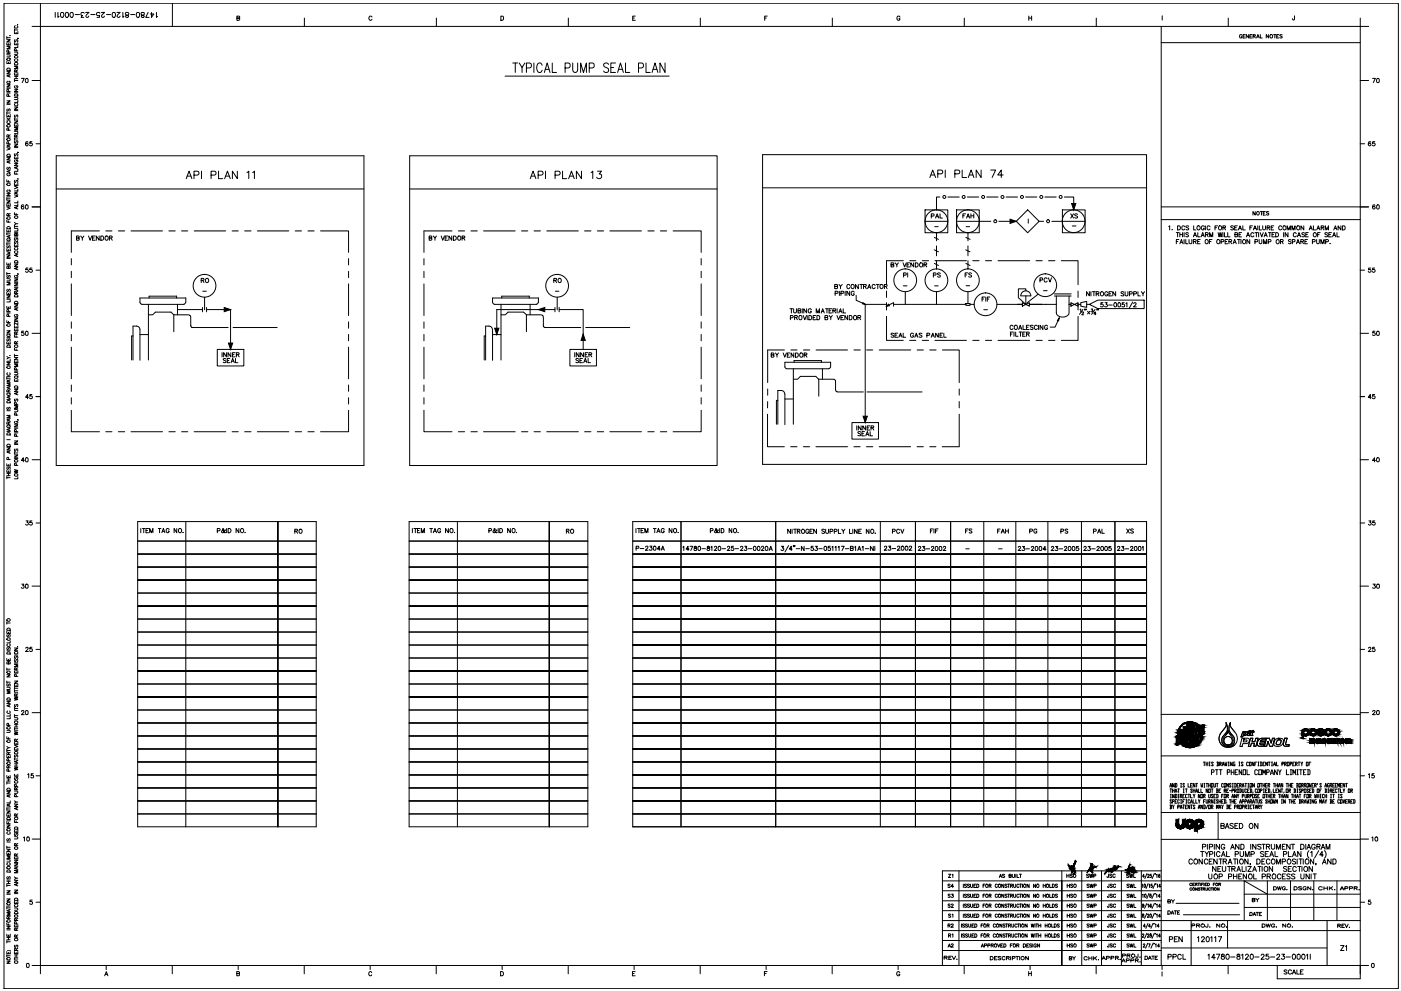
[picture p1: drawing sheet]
<svg xmlns="http://www.w3.org/2000/svg" width="420mm" height="297mm" viewBox="0 0 420 297" stroke-linecap="round" stroke-linejoin="round" font-family="sans-serif">
<!-- layer: BOR-A1-ISBL|BOR -->
<g fill="none" stroke="#000" stroke-width=".3">
<path d="M1.2 1h418.2v295.3h-418.2zM12.1 7.9h395.8v281.5h-395.8zM12.1 1v6.9M51.7 1v6.9M370.3 219.4l-1.3-1.7v-1.1a3 3 0 0 0 1 4.2 1.88 1.88 0 0 1-1.6 3M372.7 219.3l.4 .2v-.2l.8 .1a.73 .73 0 0 1 0 .9 .73 .73 0 0 1-.9 .2l.4-.4 .1-.5h-.4l-.4 1.3h-.5zM374.1 219.3l-.1 .2 .1-.2 1-.4-.1 .4h.3l.6-.4-.1 .4h.3l-.4 .2-.1 .6 .1 .4-.7-.1 .2-.9h-.3l-.2 .6 .2 .4-.7-.1 .2-.9h-.4h.4l-.2 .9 .7 .1-.2-.2 .2-.8h.3l-.2 .9 .7 .1-.1-.2 .1-.8 .4-.2h-.3l.1-.4-.6 .4h-.3l.1-.4zM407.9 214.1h-59.7v68.4M348.2 226.6h59.7M350.9 235.9l.2-1.1 .3 1.1M350.9 235.6h.5M350.9 236.5h.5"/>
<path d="M351 238.1h.3M351 239.1h.3M351.1 236.5v1M351.1 238.1v1M351.4 239.9l-.1-.2-.4 .2 .5 .7-.1 .1-.4-.1M351.6 236.5v1M351.6 237h.5M352.1 234.8v1.1l-.5-1.1v1.1M352.1 238.1v1l-.5-1v1M352.1 236.5v1M352.4 234.8h.4l.1 .2v.8l-.5 .1M352.4 237.5l.3-1 .2 1"/>
<path d="M352.4 238.1l.5 .2v.7l-.5 .1M352.4 237.2h.5M352.5 234.8v1.1M352.5 238.1v1M352.9 239.7h-.5v1h.5M353.2 236.5h.5M353.3 238.1h.3M353.3 239.1h.3M353.5 236.5v1M353.5 238.1v1M353.7 239.9l-.1-.2-.4 .2v.7l.1 .1 .4-.1M354 238.6h.3v-.5h-.3v1"/>
<path d="M354.1 234.8h.2M354.1 235.9h.2M354.1 238.6l.4 .5M354.1 239.7h.2M354.2 234.8v1.1M354.2 239.7v1M354.7 238.6h.3M354.9 236.5h.2M354.9 237.5h.2M355 236.5v1M355.2 235l-.3-.2-.2 .2 .5 .8-.1 .1-.4-.1M355.2 238.1h-.5v1h.5"/>
<path d="M355.2 239.7h-.5v1M355.5 236.5h.5M355.7 239.7h.2M355.8 236.5v1M355.8 239.7v1M356 238.3l-.1-.2-.4 .2v.7l.2 .1 .3-.1M356.3 234.8v1.1h.5M356.3 238.1h.5M356.5 238.1v1M356.8 239.9l-.1-.2-.4 .2v.7l.1 .1 .4-.1M357.1 238.1v1h.5M357.1 235.4h.2"/>
<path d="M357.6 234.8h-.5v1.1h.5M357.6 236.6l-.2-.1-.3 .1 .5 .8-.2 .1-.3-.1M357.8 238.1l.3 1M357.8 239.7v1h.6M357.8 237h.6M357.8 236.5v1M358.4 234.8v1.1l-.6-1.1v1.1M358.4 236.5v1M358.4 238.1l-.3 .5M358.6 237.5l.3-1 .2 1M358.6 239.7v1h.5M358.6 234.8h.5"/>
<path d="M358.6 237.2h.5M358.9 234.8v1.1M359.4 236.5v1h.5M359.4 239.7l.2 1M359.9 238.1v1l-.5-1v1M359.9 239.7l-.3 .5M360.1 234.8l.2 1.1 .1-.5 .2 .5 .1-1.1M360.1 236.5v1h.6M360.1 238.1h.6v1h-.6zM360.9 228.4h.5M360.9 238.6h.4v-.5h-.4v1M361.1 234.8h.2"/>
<path d="M361.1 235.9h.2M361.1 238.6l.4 .5M361.2 228.4v1.1M361.2 234.8v1.1M361.5 239.7h-.6v1M361.7 239.7l.1 1 .4-.1v-.9M361.7 228.4v1.1M361.7 229h.5M361.7 234.8h.5M362 234.8v1.1M362.2 236.5v1l-.5-1v1M362.2 228.4v1.1"/>
<path d="M362.5 236.5h.5v1h-.5zM362.5 238.1l.1 1 .4-.1v-.9M362.5 235.4h.5M362.5 234.8v1.1M362.6 228.4h.3M362.6 229.5h.3M362.8 228.4v1.1M363 234.8v1.1M363.3 234.8h.5v1.1h-.5zM363.3 236.5h.5M363.3 231.5h.6l.2-.3-.2-.5h-.6v1.5M363.5 236.5v1"/>
<path d="M363.8 238.3l-.1-.2-.4 .2 .5 .7-.1 .1-.4-.1M363.8 239.7v1l-.5-1v1M363.9 228.6l-.5-.2-.1 .2 .6 .8-.2 .1-.4-.1M364 234.8l.2 1.1 .3-.1v-1M364 238.6h.3M364.2 239.7h.2M364.3 239.7v1M364.5 230.7h.8M364.5 238.1h-.5v1h.5M364.8 236.5h.4v.5M364.8 238.1l.5 .2v.7l-.5 .1M364.8 234.8h.5"/>
<path d="M364.9 228.4h.5l.1 .2v.8l-.6 .1M364.9 237h.3l.1 .4-.5 .1M364.9 230.7v1.5M364.9 236.5v1M364.9 238.1v1M365.1 234.8v1.1M365.1 228.4v1.1M365.3 239.9l-.1-.2-.4 .2 .5 .7-.1 .1-.4-.1M365.6 237h.3M365.6 239.7v1M365.7 230.7h.8M365.8 229l.5-.2-.1-.4h-.4v1.1"/>
<path d="M365.9 229l.4 .5M366.1 230.7v1.5M366.1 236.5h-.5v1h.5M366.1 239.7v1M366.4 238.6h.2M366.6 229.5l.2-1.1 .3 1.1M366.6 229.2h.5M366.9 235l-.2-.2-.3 .2v.8l.1 .1 .4-.1M366.9 238.1h-.5v1M366.9 239.7h-.5v1h.5M367.1 234.8h.5v1.1h-.5zM367.1 237h.4v-.5h-.4v1"/>
<path d="M367.1 238.1h.5v1h-.5zM367.1 239.7l.5 .2v.7l-.5 .1M367.3 237l.3 .5M367.3 239.7v1M367.4 228.4l.1 1.1 .1-.5 .2 .5 .1-1.1M367.6 220.4l.7-1.4-.5 1.1a1.77 1.77 0 0 0-1.1 1.7 1.77 1.77 0 0 0 1.3 1.6l.3 .1M367.9 238.6h.4v-.5h-.4v1M367.9 237h.3M368 238.6l.4 .5M368.1 231.5h.6l.2-.3-.2-.5h-.6v1.5M368.2 223.8a1.93 1.93 0 0 1-1.8-1.4 1.93 1.93 0 0 1 .8-2.1 2.73 2.73 0 0 0 .5-3.7l.1 .6-.3 .8a5.3 5.3 0 0 0-1.9 3.4 2.6 2.6 0 0 0 2.6 2.6M368.2 223.8v.2"/>
<path d="M368.3 228.4h.3M368.3 229.5h.3M368.3 223.3v.2M368.4 234.8v1.1l-.5-1.1v1.1M368.4 236.5h-.5v1h.5M368.4 223.8v.2M368.5 228.4v1.1M368.7 237h.5M368.7 239.7h.5M368.9 239.7v1M369.1 220.4l-.8-1.4 .3 .8a3.1 3.1 0 0 1 1.2 2.5l-.6 .9-.9 .3M369.2 235l-.4-.2-.1 .2 .5 .8-.1 .1-.4-.1"/>
<path d="M369.2 230.7v1.5M369.2 231.5h.8M369.5 237h.3v-.5h-.3v1M369.5 239.1l.2-1 .3 1M369.5 238.8h.5M369.5 239.7v1M369.5 228.4v1.1l-.5-1.1v1.1M369.6 234.8h.2M369.6 235.9h.2M369.7 234.8v1.1M370 239.7v1M370 230.7v1.5"/>
<path d="M370.2 221.4l-.1-.3a4.2 4.2 0 0 1-1.5-3.5l.4-1-.1 .6 .3 .8a5.3 5.3 0 0 1 1.9 3.4 2.6 2.6 0 0 1-2.7 2.6M370.2 222.5l-.8 1-1 .3M370.2 234.8l.6 .2v.8l-.6 .1M370.2 237h.4l.2-.4-.6-.1v1M370.3 223.3l-.8 .5-1.1 .2M370.3 228.4l-.5 .2 .2 .9h.3l-.1-.5M370.3 234.8v1.1M370.3 237l.5 .5M370.4 231.5h.4M370.8 238.1v1l-.6-1v1M370.8 239.7h-.6v1h.6M371 236.5h.5v1h-.5z"/>
<path d="M371 238.1l.3 1M371 235.4h.3M371.2 230.7h-.8v1.5h.8M371.5 234.8h-.5v1.1h.5M371.5 238.1l-.2 .5M371.6 228.4h.2M371.6 229.5h.2M371.7 228.4v1.1M371.8 235.4l.5-.2-.1-.4h-.4v1.1M371.8 236.5l.5 .1v.8l-.5 .1M371.9 235.4l.4 .5M371.9 236.5v1"/>
<path d="M372.4 230.7v1.5l-.8-1.5v1.5M372.5 221.3h.6l-.3 1.1h.9l.3-.4-.9-.2v-.5h1.1a.86 .86 0 0 1 .4 .9 .86 .86 0 0 1-.7 .7h-1.2l-.2 .8h-.7zM372.5 235.9l.3-1.1 .3 1.1M372.5 236.5l.2 1 .4-.1v-.9M372.5 238.6l.6-.2-.2-.3h-.4v1M372.5 235.6h.6M372.8 230.7h.8v1.5h-.8zM372.8 228.6l-.4-.2-.1 .2 .5 .8-.1 .1-.4-.1M373.4 238.1l.1 1 .4-.1v-.9M373.4 234.8h.5M373.6 234.8v1.1M373.9 236.6l-.2-.1-.3 .1v.8l.1 .1 .4-.1"/>
<path d="M374 230.7v1.5h.7M374.1 238.6l.5-.2-.1-.3h-.4v1M374.1 237h.3M374.2 234.8h.3M374.2 235.9h.3M374.2 238.6l.4 .5M374.4 234.8v1.1M374.4 228.6l-.1-.2-.4 .2v.8l.1 .1 .4-.1M374.6 236.5h-.5v1h.5M374.7 228.4h.5v1.1h-.5zM374.9 234.8h.5v1.1h-.5zM374.9 236.5l.5 .1v.8l-.5 .1"/>
<path d="M374.9 238.6h.4v-.5h-.4v1M375 236.5v1M375 221.3h.7l-.2 1h.9l.2-1h.7l-.6 2.4h-.7l.2-.9h-.9l-.3 .9h-.6zM375.6 238.1h.6v1h-.6zM375.8 237.4l-.2 .3M376.1 228.4v1.1l-.6-1.1v1.1M376.2 234.8v1.1l-.6-1.1v1.1M376.3 229h.3M376.4 239.7h.6M376.7 239.7v1M376.9 228.4h-.6v1.1M377 236.6l-.2-.1-.4 .1v.8l.2 .1 .4-.1"/>
<path d="M377 238.3l-.2-.2-.4 .2 .6 .7-.2 .1-.4-.1M377.1 231l-.2-.3h-.4l-.2 .3v.9l.2 .3h.4l.2-.3M377.2 234.8h.5v1.1h-.5zM377.2 236.5h.5v1h-.5zM377.2 239.7l.1 1 .4-.1v-.9M377.2 238.6h.3M377.2 228.4h.3M377.2 229.5h.3M377.4 228.4v1.1M377.5 221.8l.9-.5h1.3l-.2 .5h-1.2l-.3 .4 1.4 .1-.2 .4h-1.4l.2 .5h1.2l-.2 .5h-1.2a1.04 1.04 0 0 1-.8-.8 1.04 1.04 0 0 1 .5-1.1zM377.5 230.7h.8v1.5h-.8zM377.7 238.1h-.5v1h.5"/>
<path d="M377.9 228.4h.4l.2 .2v.8l-.6 .1M378 237h.3l.2-.4-.5-.1v1M378 234.8h.5M378.1 228.4v1.1M378.2 234.8v1.1M378.5 239.9l-.4-.2-.1 .2 .5 .7-.2 .1-.3-.1M378.7 232.2v-1.5l.4 1 .4-1v1.5M378.8 238.1h.5v1h-.5zM378.8 229h.2M378.8 235.4h.5M378.8 234.8v1.1M378.9 236.5h.3"/>
<path d="M378.9 237.5h.3M379 236.5v1M379.3 228.4h-.5v1.1h.5M379.3 234.8v1.1M379.5 235.4h.3M379.5 237h.3M379.5 238.1h.5M379.8 238.1v1M379.8 221.3h.9l.5 1.5 .4-1.5h.7l-.7 2.4h-.8l-.5-1.5-.4 1.5h-.7zM379.9 231.5h.6l.2-.3-.2-.5h-.6v1.5M380 234.8h-.5v1.1h.5M380 236.5h-.5v1h.5"/>
<path d="M380 239.9l-.1-.2-.4 .2 .5 .7-.1 .1-.4-.1M380.1 228.4v1.1l-.5-1.1v1.1M380.3 235.4l.5-.2-.1-.4h-.4v1.1M380.3 236.5l.5 .1v.8l-.5 .1M380.3 238.6h.5M380.3 238.1v1M380.3 239.7v1M380.4 228.4h.5M380.4 235.4l.4 .5M380.4 236.5v1M380.6 228.4v1.1M380.8 238.1v1"/>
<path d="M380.8 239.7v1M381.1 232.2l.3-1.5 .5 1.5M381.1 231.7h.8M381.1 239.7h.5v1h-.5zM381.1 238.6h.3M381.2 237.4l-.1 .3M381.3 228.4h.3M381.3 229.5h.3M381.5 228.4v1.1M381.6 238.1h-.5v1h.5M381.9 236.5v1h.5M381.9 238.6h.3v-.5h-.3v1"/>
<path d="M381.9 239.7l.1 1 .1-.5 .1 .5 .2-1M381.9 234.8h.5M382 229.5l.3-1.1 .2 1.1M382 229.2h.5M382 238.6l.4 .5M382.1 234.8v1.1M382.6 235.4h.5M382.6 234.8v1.1M382.6 237h.3M382.8 228.4v1.1h.5M383 230.7v1.5l-.8-1.5v1.5M383.1 236.5h-.5v1h.5"/>
<path d="M383.1 239.7v1l-.5-1v1M383.1 234.8v1.1M383.4 235.9l.3-1.1 .2 1.1M383.4 235.6h.5M383.4 238.1h.5M383.4 230.7l.4 .8v.7M383.5 221.7v-.4a1.44 1.44 0 0 0-1.3 .8 1.44 1.44 0 0 0 .2 1.5 1.55 1.55 0 0 0 2-.2 1.55 1.55 0 0 0 .1-2l-1-.1v.4l-.5 .3-.3 .7a.62 .62 0 0 0 .6 .7 .62 .62 0 0 0 .7-.5l.2-.9-.3-.3M383.5 221.7l-.5 .3-.3 .7a.62 .62 0 0 0 .6 .7 .62 .62 0 0 0 .7-.5l.2-.9-.3-.3M383.5 221.7h.4M383.7 238.1v1M383.9 236.5v1l-.5-1v1M384.2 236.5h.5"/>
<path d="M384.2 238.6h.5M384.2 238.1v1M384.2 230.7l-.4 .8M384.3 239.7h.3M384.4 229l.6-.2-.2-.4h-.4v1.1M384.4 236.5v1M384.4 239.7v1M384.7 234.8v1.1l-.5-1.1v1.1M384.7 238.1v1M385 239.1l.2-1 .3 1M385 238.8h.5M385.1 237.4l-.1 .3"/>
<path d="M385.2 229h.5v-.6h-.5v1.1M385.3 221.3h.7l-.5 1.8 1.2 .1-.1 .5h-1.1a.63 .63 0 0 1-.6-.9l.4-1.5-.4 1.5a.63 .63 0 0 0 .6 .9h1.1l.1-.5-1.2-.1 .5-1.8zM385.4 229l.4 .5M385.5 239.7v1l-.5-1v1M385.7 236.5h.6v1h-.6zM385.7 234.8h.6M385.8 230.7v1.5h.8M386 234.8v1.1M386.1 228.4h.5v1.1h-.5zM386.3 238.1v1l-.6-1v1M386.5 237l.5-.2-.1-.3h-.4v1M386.5 235.4h.5"/>
<path d="M386.5 234.8v1.1M386.5 239.7h.5M386.6 237l.4 .5M386.8 239.7v1M386.9 229h.4v-.6h-.4v1.1M387 230.7h.4M387 232.2h.4M387 234.8v1.1M387.2 230.7v1.5M387.3 235.4h.2M387.3 238.1h.5M387.3 239.7v1"/>
<path d="M387.5 238.1v1M387.7 229h.3M387.7 232.2v-1.5l.5 1 .3-1v1.5M387.8 234.8h-.5v1.1h.5M387.8 239.7v1M388 236.5l.5 .1v.8l-.5 .1M388 238.6h.5M388 238.1v1M388.2 236.5v1M388.2 228.4h-.5v1.1h.5M388.5 229l.6-.2-.2-.4h-.4v1.1M388.5 239.7h-.5v1h.5"/>
<path d="M388.5 238.1v1M388.6 229l.5 .5M388.8 234.8h.4v.6M388.8 239.1l.3-1 .3 1M388.8 238.8h.6M388.9 230.7h.5M388.9 232.2h.5M389 235.4h.2l.2 .4-.6 .1M389 234.8v1.1M389 236.5h.2M389 237.5h.2M389.1 236.5v1"/>
<path d="M389.1 230.7v1.5M389.3 228.4h.6M389.6 228.4v1.1M389.6 234.8h.5v1.1h-.5zM389.6 239.7l.5 .2v.7l-.5 .1M389.6 238.1h.5M389.7 230.7h.8M389.7 239.7v1M389.9 238.1v1M390.1 228.4l.3 1.1M390.1 236.6l-.1-.1-.4 .1 .5 .8-.1 .1-.4-.1M390.1 230.7v1.5"/>
<path d="M390.4 235.4l.5-.2-.1-.4h-.4v1.1M390.4 237h.4v-.5h-.4v1M390.5 235.4l.4 .5M390.7 228.4l-.3 .6M390.9 231.5h.4M391.1 235.4h.5v-.6h-.5v1.1M391.1 236.5h.6v1h-.6zM391.1 238.6h.3M391.3 235.4l.4 .5M391.7 230.7h-.8v1.5h.8M391.7 238.1h-.6v1M391.8 228.4h.5v1.1h-.5z"/>
<path d="M391.9 234.8h.5v1.1h-.5zM391.9 238.1h.5v1h-.5zM391.9 239.7l.2 1 .1-.5 .1 .5 .1-1M392.1 230.7h.6l.2 .3v.9l-.2 .3h-.6M392.3 230.7v1.5M392.4 236.6l-.1-.1-.4 .1 .5 .8-.1 .1-.4-.1M392.6 229h.2M392.7 234.8l.1 1.1 .2-.5 .1 .5 .1-1.1M392.7 238.6h.4v-.5h-.4v1M392.7 237h.3M392.8 238.6l.4 .5M392.8 239.7h.3"/>
<path d="M393 239.7v1M393.1 228.4h-.5v1.1M393.2 236.5h-.5v1h.5M393.5 236.5l.5 .1v.8l-.5 .1M393.5 235.4h.2M393.6 236.5v1M394 234.8h-.5v1.1h.5M394 239.7v1l-.5-1v1M394.3 235.4l.5-.2-.2-.4h-.3v1.1M394.3 238.1l.1 1 .1-.5 .1 .5 .2-1M394.4 235.4l.4 .5M394.8 239.7l-.5 .2 .1 .8h.4l-.2-.5"/>
<path d="M395 236.5h.5v1h-.5zM395 238.6h.5M395 238.1v1M395.2 234.8l-.2 .4M395.5 238.1v1M395.8 237h.2M395.9 238.1h.3M395.9 239.1h.3M396 238.1v1M396.3 235l-.4-.2-.1 .2 .5 .8-.1 .1-.4-.1M396.3 236.5h-.5v1M397.1 238.3l-.1-.2-.4 .2v.7l.1 .1 .4-.1"/>
<path d="M397.4 235.9l.2-1.1 .3 1.1M397.4 236.5l.5 .1v.8l-.5 .1M397.4 239.7l.2 1M397.4 235.6h.5M397.4 238.6h.5M397.4 238.1v1M397.5 236.5v1M397.9 238.1v1M397.9 239.7l-.3 .5M398.2 236.5h.3M398.2 237.5h.3M398.4 236.5v1"/>
<path d="M398.6 234.8l-.5 .2 .1 .9h.4l-.1-.5M398.9 235.4h.4v-.6h-.4v1.1M398.9 237h.4v-.5h-.4v1M398.9 239.7h.4v.5M399 235.4l.4 .5M399 237l.4 .5M399 238.1h.3M399 239.1h.3M399 239.7v1M399.2 238.1v1M399.7 235.4h.2M399.7 237h.2"/>
<path d="M399.7 238.1h.5M399.9 238.1v1M400.2 234.8h-.5v1.1h.5M400.2 236.5h-.5v1h.5M400.2 239.7h-.5v1h.5M400.4 235.4h.3M401 234.8h-.6v1.1h.6M401 236.6l-.2-.1-.4 .1v.8l.2 .1 .4-.1M401.2 235.9v-1.1l.3 .8 .3-.8v1.1M401.2 236.5h.6M401.3 238.1h.3M401.3 239.1h.3"/>
<path d="M401.5 236.5v1M401.5 238.1v1M401.8 239.9l-.2-.2-.4 .2 .1 .8 .5-.1M402 236.5v1h.5M402 239.7h.5v1h-.5zM402 235.4h.3M402.5 234.8h-.5v1.1h.5M402.5 238.3l-.1-.2-.4 .2 .5 .7-.1 .1-.4-.1M402.8 236.5l.2 1M402.8 239.7l.2 1 .3-1M403.3 234.8v1.1l-.5-1.1v1.1M403.3 236.5l-.3 .5"/>
<path d="M403.5 234.8h.6M403.8 234.8v1.1M404.1 239.7h-.6v1h.6M404.3 236.5h.5v1h-.5zM405.1 237h.4v-.5h-.4v1M405.2 237l.4 .5M405.6 239.7h-.5v1h.5M405.9 239.7l.5 .2v.7l-.5 .1M406 239.7v1M348.2 251.6h59.7M348.2 243.5h59.7M350.9 241.3l.5 .2-.1 .4"/>
<path d="M351 241.9h.3l.1 .3-.5 .2M351 241.3v1.1M351.6 240.2h.4v-.5h-.4v1M351.6 241.3l.3 1.1M352.1 241.3l-.2 .6M352.4 240.2h.3M353.2 241.9l.5-.2-.1-.4h-.4v1.1M354 242.4l.2-1.1 .3 1.1M354 242h.5M354.1 240.7h.2M354.7 240.2h.3M354.7 241.3h.5"/>
<path d="M355 241.3v1.1M355.5 241.9h.3M355.7 240.7h.2M356 241.3h-.5v1.1h.5M356.8 241.3v1.1l-.5-1.1v1.1M357.1 240.7l.2-1 .3 1M357.1 240.4h.5M357.1 241.3h.5M357.3 241.3v1.1M358.4 241.5l-.2-.2-.4 .2 .6 .7-.2 .2-.4-.2M359.4 242.4l.2-1.1 .3 1.1M359.4 242h.5"/>
<path d="M360.7 241.3v1.1l-.6-1.1v1.1M360.9 241.3l.6 .2v.7l-.6 .2M360.9 240.2h.3M361.1 241.3v1.1M362.2 241.3l-.5 1.1M362.5 240.2h.4v-.5h-.4v1M362.5 241.3h.5v1.1h-.5zM362.6 240.2l.4 .5M363.3 241.9l.5-.2-.1-.4h-.4v1.1M363.4 241.9l.4 .5M364.2 240.7h.2M364.8 242.4v-1.1l.3 .7 .2-.7v1.1"/>
<path d="M365.3 243.5v8.1M365.6 242.4l.3-1.1 .2 1.1M365.6 240.2h.5M365.6 242h.5M366.4 241.3l.2 1.1M366.4 240.2h.2M366.9 241.3l-.3 .6M367.9 241.3h.4v.6M367.9 240.6v.1M368 241.9h.3l.1 .3-.1 .2h-.4M368 241.3v1.1M368.7 241.9h.2"/>
<path d="M369.2 241.3h-.5v1.1h.5M369.5 240.2h.5M370.2 241.9h.4l.2-.4-.6-.2v1.1M370.2 240.2h.3M371 241.9l.5-.2-.1-.4h-.4v1.1M371.2 241.9l.3 .5M371.8 240.7l.2-1 .3 1M371.8 241.3h.5v1.1h-.5zM371.8 240.4h.5M372.5 240.2h.4v-.5h-.4v1M372.5 241.9l.6-.2-.2-.4h-.4v1.1M373.4 240.2h.3v-.5h-.3v1"/>
<path d="M373.4 241.9l.5-.2-.2-.4h-.3v1.1M373.5 241.9l.4 .5M374.1 240.7l.3-1 .2 1M374.1 240.4h.5M374.2 241.3h.3M374.2 242.4h.3M374.4 241.3v1.1M374.9 240.2h.4v-.5h-.4v1M374.9 241.9h.2M375 240.2l.4 .5M375.4 241.3h-.5v1.1h.5M375.6 240.7l.3-1 .3 1"/>
<path d="M375.6 240.4h.6M375.6 241.3h.6M375.9 241.3v1.1M376.4 242.4l.3-1.1 .3 1.1M376.4 242h.6M377.2 241.9l.5-.2-.1-.4h-.4v1.1M377.3 241.9l.4 .5M378 241.3l.2 1.1M378.5 241.3l-.3 .6M380.3 240.2h.5M384.3 240.7h.3M387.3 240.2h.5"/>
<path d="M388 240.2h.3M390.4 240.2h.4v-.5h-.4v1M390.5 240.2l.4 .5M391.1 240.7l.3-1 .3 1M391.1 240.4h.6M392.8 240.7h.3M395.8 240.7v-1l.2 .7 .3-.7v1M396.6 240.7l.2-1 .3 1M396.6 240.4h.5M399 240.2h.3l.1 .4-.5 .1M399.7 240.2h.2M403.5 240.2h.3"/>
<path d="M404.3 240.2h.4v-.5h-.4v1M404.5 240.2l.3 .5M405.1 240.2h.3M282.6 278.9h125.3M282.6 275.9h125.3M282.6 264h125.3M282.6 273h65.6M282.6 270h65.6M282.6 267h65.6M287.6 261v28.4M318.4 261v28.4v-25.4M324.4 261v28.4"/>
<path d="M330.3 261v28.4M336.3 261v28.4M342.3 261v28.4M348.2 261h-65.6v28.4M350.2 273h.4a.52 .52 0 0 1 .4 .5 .52 .52 0 0 1-.4 .5h-.4zM350.2 270.2l.8-.2-.3-.3h-.5v1l.8-.1v-.3l-.3-.1M351.2 274l.4-1 .4 1M351.3 269.7l.5 .5v.5M351.3 273.7h.5M352.1 273h.8M352.2 269.7l-.4 .5M352.5 273v1"/>
<path d="M352.7 270.8h18.9M353.1 273.5h.4M353.8 273h-.7v1h.7M354.9 274.2h16.9M357.2 275.9v13.5M357.4 277.5l.8-.1 .1-.3-.9-.2v1M357.4 264.9a.35 .35 0 0 0-.5-.1 .35 .35 0 0 0 0 .5 .35 .35 0 0 0 .5 0M357.4 266.3a.33 .33 0 0 0-.5-.1 .33 .33 0 0 0 0 .5 .33 .33 0 0 0 .5 0M357.7 265h.3M358.2 264.7h-.5v.8h.5M358.5 265h.5v-.2l-.5-.1v.8M358.7 265l.3 .5"/>
<path d="M358.8 277.4h.8l.2-.3-1-.2v1M359.1 266.1v.8l-.6-.8v.8M359.2 264.7h.6M359.3 277.4l.5 .5M359.5 264.7v.8M359.9 266.2h-.6l.6 .5-.2 .2-.4-.2M360 264.7v.8M360.1 266.1h.5M360.3 265h.4M360.3 266.1v.8M360.8 266.4l.5-.2-.5-.1v.8M360.9 264.7h-.6v.8"/>
<path d="M361 264.7v.8M361.1 266.4l.2 .5M361.4 265h.3M361.6 266.1v.6l.2 .2 .3-.2v-.6M361.9 264.7h-.5v.8h.5M362.1 264.7h.3a.39 .39 0 0 1 .3 .4 .39 .39 0 0 1-.3 .4h-.3zM362.3 276.9v.8a.35 .35 0 0 1-.4 .2 .35 .35 0 0 1-.3-.3M362.9 277.8h.1M363 266.3a.31 .31 0 0 0-.5-.1 .31 .31 0 0 0 0 .5 .31 .31 0 0 0 .5 0M363.1 266.1h.6M363.4 266.1v.8M363.9 265h.3"/>
<path d="M363.9 266.1v.8M364.4 264.7h-.5v.8M365.5 265h.5l.1-.2-.6-.1v.8M365.6 266.1v.8l-.5-.8v.8M365.8 265l.3 .5M365.8 276.9v1l-.9-1v1M367.8 277.9h.2zM368.1 275.9v8.2M373.1 268h34.8M373.1 272h34.8M374.8 273.5h.4a.5 .5 0 0 1 .4 .5 .5 .5 0 0 1-.4 .4h-.4zM375.6 269.7h.6l.1-.3-.7-.1v1l.7-.1v-.3l-.2-.2"/>
<path d="M375.8 274.4l.4-.9 .4 .9M375.9 274.1h.5M376.6 269.3l.5 .4v.6M376.7 273.5h.7M377 273.5v.9M377.5 269.3l-.4 .4M377.7 273.9h.4M378.3 273.5h-.6v.9h.6M378.5 276.9h.4a.49 .49 0 0 1 .5 .5 .49 .49 0 0 1-.5 .5h-.4zM379.7 276.9l.3 1 .3-1 .4 1 .3-1M380.1 268l-7-4v11.9M380.1 264v11.9"/>
<path d="M381.9 265.8h.5a.49 .49 0 0 1 .4 .5 .49 .49 0 0 1-.4 .4h-.5zM382.3 277.2a.52 .52 0 0 0-.8-.2 .52 .52 0 0 0 0 .8 .52 .52 0 0 0 .8-.2h-.4M382.8 277.8h.1M383.1 265.8l.3 .9 .3-.9 .3 .9 .3-.9M385.5 266a.48 .48 0 0 0-.8-.2 .48 .48 0 0 0 0 .8 .48 .48 0 0 0 .8-.2h-.3M385.6 276.9v1l-.9-1v1M385.9 266.7h.1M387 264v11.9M387.6 277.8h.1M388.1 265.8h.4a.49 .49 0 0 1 .5 .5 .49 .49 0 0 1-.5 .4h-.4zM390.4 265.9h-1l.2 .2 .8 .3-.4 .3-.6-.1M391.7 266a.53 .53 0 0 0-.8-.1 .53 .53 0 0 0 0 .8 .53 .53 0 0 0 .8-.2l-.3-.1"/>
<path d="M393.1 265.8v.9l-.9-.9v.9M393.7 266.7h.1M394 264v11.9M396.6 266a.58 .58 0 0 0-.9-.2 .58 .58 0 0 0-.1 .8l.6 .1 .4-.2M397.1 265.8v.9M397.1 266.2h1M398 275.9v13.5M398.1 265.8v.9M398.7 265.8v.9M399 266.2l.7 .5M399.7 265.8l-1 .6M400.3 266.7h.1"/>
<path d="M401 264v11.9M401.2 277.5h.7l.1-.3-.8-.2v1M401.6 277.5l.4 .5M401.9 266.7l.6-.9 .5 .9M402.1 266.4h.7M402.4 277.5h.5M403.2 277h-.8v1h.8M403.3 266.3l.8-.1 .2-.3-1-.1v.9M403.4 277l.4 1 .5-1M404.7 277.9h.1M404.7 266.3l.8-.1 .2-.3-1-.1v.9M406.1 266.2h.8l.1-.3-.9-.1v.9"/>
<path d="M406.6 266.2l.4 .5M407.6 266.7h.1M282.6 284.9h65.6M282.6 281.9h65.6M283.1 287.1l.8-.1 .2-.2-1-.2v1M283.6 287.1l.5 .5M284.5 287.1h.5M285.3 286.6h-.8v1h.8M285.6 286.6l.5 1 .5-1M287 287.5h.1M297 286.7h.4a.51 .51 0 0 1 .4 .5 .51 .51 0 0 1-.4 .5h-.4zM298.3 287.1h.4"/>
<path d="M299 286.7h-.7v1h.7M300.2 286.9l-.3-.2-.6 .2 .8 .4-.1 .4-.7-.2M301.4 286.9a.49 .49 0 0 0-.7-.1 .49 .49 0 0 0 0 .8 .49 .49 0 0 0 .7-.2M301.9 287.1h.7l.1-.2-.8-.2v1M302.3 287.1l.4 .6M303.1 286.7v1M303.6 287.2h.5l.3-.3-.8-.2v1M304.6 286.7h.9M305.1 286.7v1M305.8 286.7v1M308.4 286.7v1l-.8-1v1M320.7 287.2h.5l.3-.3-.8-.2v1h.7l.1-.3-.3-.2"/>
<path d="M321.7 286.7l.4 .5v.5M322.5 286.7l-.4 .5M326.1 287a.53 .53 0 0 0-.8-.2 .53 .53 0 0 0 0 .8 .53 .53 0 0 0 .8-.1M326.5 286.7v1M326.5 287.2h1M327.5 286.7v1M328 286.7v1M328.3 287.1l.6 .6M328.9 286.7l-.9 .7M329.5 287.6h.1M330.5 287.7l.5-1.1 .5 1.1M330.7 287.3h.6"/>
<path d="M331.8 287.1h.8l.1-.4-.9-.1v1.1M333.2 287.1h.7l.1-.4-.8-.1v1.1M334.5 287.1h.8l.1-.2-.9-.3v1.1M335 287.1l.4 .6M335.9 287.5h.1M336.4 288.4l.5-1 .6 1M336.6 286.5l.8-.1 .1-.4h-.9v1M336.6 288h.7M337.8 287.9h.8l.1-.3-.9-.2v1M338 286.4h.8l.1-.4h-.9v1M338.5 286.4l.4 .6M339.1 287.9h.8l.1-.3-.9-.2v1"/>
<path d="M340.5 287.9l.8-.1 .1-.2-.9-.2v1M340.9 287.9l.5 .5M341.3 286v.7a.32 .32 0 0 1-.4 .3 .32 .32 0 0 1-.2-.4M341.9 286.9h.1M341.9 288.3h.1M343.4 286.6h.4a.5 .5 0 0 1 .4 .5 .5 .5 0 0 1-.4 .5h-.4zM344.4 287.6l.4-1 .5 1M344.6 287.3h.5M345.4 286.6h.8M345.8 286.6v1M346.4 287.1h.5M347.1 286.6h-.7v1h.7"/>
<path d="M348.2 284.1h49.8M350.3 286.8h.8l.1-.6-.9-.2v1.5M350.7 281.6l.9-.1v-.6l-.9-.1v1.5M351.8 286.8h.8l.1-.6-.9-.2v1.5M352.2 281.5h.6M353.1 280.8h-.9v1.5h.9M354.3 286.4a.55 .55 0 0 0-.7-.4 .55 .55 0 0 0-.4 .6v.4a.55 .55 0 0 0 .4 .5 .55 .55 0 0 0 .7-.3M354.6 280.8v1.5l-1.1-1.5v1.5M354.8 286v1.5h.8M383 289.4v4h24.9v-4M386 290.9l-.3-.2-.5 .1v.4l.6 .2 .2 .4-.3 .2-.6-.2M387.3 291a.55 .55 0 0 0-.8-.1 .55 .55 0 0 0 0 .8 .55 .55 0 0 0 .8 0"/>
<path d="M387.6 292l.5-1.3 .5 1.3M387.8 291.5h.6M388.9 290.7v1.3h.8M390 291.3h.5M390.8 290.7h-.8v1.3h.8"/>
<circle cx="368.3" cy="222" r="1.27"/>
<circle cx="358" cy="266.4" r=".35"/>
<circle cx="360.7" cy="277.5" r=".53"/>
<circle cx="364.5" cy="266.4" r=".35"/>
<circle cx="364.9" cy="265.1" r=".36"/>
<circle cx="366.8" cy="277.5" r=".54"/>
<circle cx="386.5" cy="277.4" r=".51"/>
<circle cx="306.7" cy="287.2" r=".5"/>
<circle cx="339.8" cy="286.5" r=".53"/>
</g>
<!-- layer: BOR-A1-ISBL|inst -->
<path d="M348.2 282.5v6.9" fill="none" stroke="#000" stroke-width=".3"/>
<g fill="none" stroke="#000" stroke-width=".3">
<path d="M9.6 7.9h2.5M71 5.4h.8l.1-.3-.1-.2-.8-.1v1.3l.8-.1 .1-.3-.3-.3M91.3 5.4v2.5M111.6 5.1a.48 .48 0 0 0-.6-.3 .48 .48 0 0 0-.4 .5v.3a.48 .48 0 0 0 .4 .5 .48 .48 0 0 0 .6-.3M130.9 5.4v2.5M150.2 4.8a.66 .66 0 0 1 .8 .7 .66 .66 0 0 1-.8 .6zM170.4 5.4v2.5M189.8 5.4h.4M190.5 4.8h-.7v1.3h.7M210 5.4v2.5M229.3 5.4h.5M230.1 4.8h-.8v1.3"/>
<path d="M249.6 5.4v2.5M269.9 5.1a.46 .46 0 0 0-.5-.3 .46 .46 0 0 0-.4 .5v.3a.45 .45 0 0 0 .4 .5 .45 .45 0 0 0 .5-.5h-.3M289.2 5.4v2.5M308.5 4.8v1.3M308.5 5.4h.9M309.4 4.8v1.3M328.8 5.4v2.5M348.5 4.7v1.3M368.4 5.4v2.5M388.2 4.7v1.2l-.3 .1-.3-.4M407.9 5.4v2.5h2.6M6.4 23.5h.9l-.6 1.3"/>
<path d="M7.8 23.6l.2-.1a.62 .62 0 0 1 .4 .7 .62 .62 0 0 1-.6 .5l-.2-.5zM9.6 24.1h2.5M407.9 24.1h2.5M411.6 23.5h.9l-.7 1.3M413 23.6l.2-.1a.62 .62 0 0 1 .5 .7 .62 .62 0 0 1-.7 .5l-.2-.5zM8.4 42.6l-.1-.1a.57 .57 0 0 0-.6 .6 .57 .57 0 0 0 .6 .5 .38 .38 0 0 0-.1-.6 .38 .38 0 0 0-.5 .3M9.6 42.5h-.6l-.1 .5a.44 .44 0 0 1 .7 0 .44 .44 0 0 1-.1 .7 .44 .44 0 0 1-.6-.2M10.8 43.1h1.3M407.9 43.1h1.4M411.1 42.6l-.1-.1a.58 .58 0 0 0-.7 .5 .58 .58 0 0 0 .7 .6 .4 .4 0 0 0-.1-.6 .4 .4 0 0 0-.5 .3M412.3 42.5h-.6l-.1 .5a.45 .45 0 0 1 .7 0 .45 .45 0 0 1-.1 .6 .45 .45 0 0 1-.6-.1M7.1 61.6v-.1a.58 .58 0 0 0-.7 .5 .58 .58 0 0 0 .6 .6 .39 .39 0 0 0 0-.7 .39 .39 0 0 0-.6 .3"/>
<path d="M7.8 61.5l.2-.1a.62 .62 0 0 1 .4 .7 .62 .62 0 0 1-.6 .5l-.2-.5zM9.6 62h2.5M407.9 62h2.5M412.3 61.6v-.1a.58 .58 0 0 0-.7 .5 .58 .58 0 0 0 .6 .6 .39 .39 0 0 0 0-.7 .39 .39 0 0 0-.6 .3M413 61.5l.2-.1a.62 .62 0 0 1 .5 .7 .62 .62 0 0 1-.7 .5l-.2-.5zM7.1 99.3h-.6l-.1 .5a.46 .46 0 0 1 .7 0 .46 .46 0 0 1 0 .7 .46 .46 0 0 1-.7-.2M7.8 99.4a.58 .58 0 0 1 .6 .5 .58 .58 0 0 1-.6 .6l-.2-.5zM8.4 80.3h-.6l-.1 .6a.45 .45 0 0 1 .7 0 .45 .45 0 0 1-.1 .6 .45 .45 0 0 1-.6-.1M9.6 80.3h-.6l-.1 .6a.44 .44 0 0 1 .7 0 .44 .44 0 0 1-.1 .7 .44 .44 0 0 1-.6-.2M9.6 99.9h2.5M10.8 81h1.3M407.9 99.9h2.5"/>
<path d="M407.9 81h1.4M411.1 80.3h-.6l-.1 .6a.45 .45 0 0 1 .7 0 .45 .45 0 0 1-.1 .6 .45 .45 0 0 1-.6-.1M412.3 80.3h-.6l-.1 .6a.44 .44 0 0 1 .7 0 .44 .44 0 0 1-.1 .7 .44 .44 0 0 1-.7-.2M412.3 99.3h-.6v.5a.46 .46 0 0 1 .6 0 .46 .46 0 0 1 0 .7 .46 .46 0 0 1-.7-.2M413 99.4a.58 .58 0 0 1 .7 .5 .58 .58 0 0 1-.7 .6l-.2-.5zM8.6 119.1h-.9l.6-.9v1.3M9.6 118.2h-.6l-.1 .6a.44 .44 0 0 1 .7 0 .44 .44 0 0 1-.1 .7 .44 .44 0 0 1-.6-.2M10.8 118.9h1.3M407.9 118.9h1.4M411.2 119.1h-.8l.5-.9v1.3M412.3 118.2h-.6l-.1 .6a.44 .44 0 0 1 .7 0 .44 .44 0 0 1-.1 .7 .44 .44 0 0 1-.7-.2M7.3 138h-.9l.6-.8v1.2"/>
<path d="M7.8 137.2a.58 .58 0 0 1 .6 .6 .58 .58 0 0 1-.6 .6l-.2-.5zM9.6 137.8h2.5M407.9 137.8h2.5M412.5 138h-.9l.6-.8v1.2M413 137.2a.58 .58 0 0 1 .7 .6 .58 .58 0 0 1-.7 .6l-.2-.5zM7.8 156.1h.6l-.3 .5a.42 .42 0 0 1 .3 .7 .42 .42 0 0 1-.7-.2M9.6 156.1h-.6l-.1 .6a.44 .44 0 0 1 .7 0 .44 .44 0 0 1-.1 .7 .44 .44 0 0 1-.6-.3M10.8 156.8h1.3M407.9 156.8h1.4M410.5 156.1h.7l-.4 .5a.42 .42 0 0 1 .3 .7 .42 .42 0 0 1-.7-.2M412.3 156.1h-.6v.6a.44 .44 0 0 1 .6 0 .44 .44 0 0 1-.1 .7 .44 .44 0 0 1-.6-.3M6.5 175.1h.7l-.4 .5a.41 .41 0 0 1 .3 .6 .41 .41 0 0 1-.7-.1"/>
<path d="M7.8 175.1a.58 .58 0 0 1 .6 .6 .58 .58 0 0 1-.6 .6l-.2-.5zM9.6 175.7h2.5M407.9 175.7h2.5M411.7 175.1h.7l-.3 .5a.41 .41 0 0 1 .3 .6 .41 .41 0 0 1-.7-.1M413 175.1a.58 .58 0 0 1 .7 .6 .58 .58 0 0 1-.7 .6l-.2-.5zM7.7 194.3l.5-.3 .2 .4-.7 .9h.8M9.6 194h-.6l-.1 .6a.44 .44 0 0 1 .7 0 .44 .44 0 0 1-.1 .6 .44 .44 0 0 1-.6-.2M10.8 194.6h1.3M407.9 194.6h1.4M410.4 194.3l.5-.3 .2 .4-.7 .9h.8M412.3 194h-.6l-.1 .6a.44 .44 0 0 1 .7 0 .44 .44 0 0 1-.1 .6 .44 .44 0 0 1-.7-.2M6.4 213.3l.3-.3 .4 .1v.3l-.7 .8h.9"/>
<path d="M7.8 213a.58 .58 0 0 1 .6 .6 .58 .58 0 0 1-.6 .6l-.2-.5zM9.6 213.6h2.5M407.9 213.6h2.5M411.7 213.3a.36 .36 0 0 1 .3-.3 .36 .36 0 0 1 .4 .3l-.8 .9h.9M413 213a.58 .58 0 0 1 .7 .6 .58 .58 0 0 1-.7 .6l-.2-.5zM8.3 232.2l.3-.3v1.3M10 231.9h-.6l-.1 .6a.44 .44 0 0 1 .7 0 .44 .44 0 0 1-.1 .6 .44 .44 0 0 1-.7-.2M10.8 232.5h1.3M407.9 232.5h1.4M410.4 232.2l.3-.3v1.3M412.1 231.9h-.6l-.1 .6a.45 .45 0 0 1 .7-.1 .45 .45 0 0 1-.1 .7 .45 .45 0 0 1-.6-.2M7 251.1l.3-.2v1.2"/>
<path d="M8.2 250.9a.58 .58 0 0 1 .6 .6 .58 .58 0 0 1-.6 .6l-.2-.5zM9.6 251.5h2.5M352.7 247h.8a.55 .55 0 0 0 .5 .6 .55 .55 0 0 0 .6-.6h.8a1.38 1.38 0 0 1-1.4 1.4 1.38 1.38 0 0 1-1.3-1.4zM355.4 247l.8 .1 .4 .4 .7-.2 .3 .8-.5 .3-1.1-.2-.4-.5zM355.7 246.1l1.1-.5v.8l-.5 .3-.1 .4-.8-.1zM356.8 245.6l.7 .2 .5 .5-1.2 .1zM357.1 246.5l.9-.2 .1 .2 .1 .9-.6 .7-.3-.8v-.5zM358.2 247l.8 .1 .4 .4 .6-.2 .4 .8-.6 .3-.8-.2-.6-.4zM358.5 246l1.1-.4v.8l-.4 .1-.2 .6-.8-.1zM359.6 245.6l.7 .2 .4 .5-1.1 .1zM359.8 246.5l.9-.2 .2 .2v1l-.5 .6-.4-.8 .1-.6zM407.9 251.5h2.5"/>
<path d="M411.4 251.1l.3-.2v1.2M412.6 250.9a.58 .58 0 0 1 .6 .6 .58 .58 0 0 1-.6 .6l-.3-.5zM9.7 269.8h-.7v.5a.43 .43 0 0 1 .6 0 .43 .43 0 0 1 0 .7 .43 .43 0 0 1-.7-.2M10.8 270.4h1.3M407.9 270.4h1.4M411 269.8h-.6v.5a.44 .44 0 0 1 .7 .1 .44 .44 0 0 1-.2 .6 .44 .44 0 0 1-.6-.2M8.1 288.8a.58 .58 0 0 1 .7 .6 .58 .58 0 0 1-.7 .5l-.2-.4zM9.6 289.4h2.5v2.5M31.4 292.5l.5-1.2 .5 1.2M31.6 292.1h.6M31.8 289.4v1.2M51.7 289.4v2.5"/>
<path d="M71 291.8h.7l.1-.5-.8-.1v1.3l.7-.1 .1-.5-.3-.1M71.4 289.4v1.2M91.2 289.4v2.5M111 289.4v1.2M111.5 291.5a.46 .46 0 0 0-.6-.3 .46 .46 0 0 0-.3 .5v.3a.46 .46 0 0 0 .4 .5 .46 .46 0 0 0 .5-.3M130.8 289.4v2.5M150.1 291.2h.5a.68 .68 0 0 1 .4 .6 .68 .68 0 0 1-.4 .7h-.5zM150.6 289.4v1.2M170.4 289.4v2.5M189.7 291.8h.5M190.2 289.4v1.2M190.5 291.2h-.8v1.3h.8"/>
<path d="M210 289.4v2.5M229.2 291.8h.6M229.8 289.4v1.2M230.1 291.2h-.9v1.3M249.6 289.4v2.5M269.3 289.4v1.2M269.8 291.5a.53 .53 0 0 0-.7-.2 .53 .53 0 0 0-.2 .7 .47 .47 0 0 0 .5 .5 .47 .47 0 0 0 .4-.5h-.3M289.2 289.4v2.5M308.5 291.8h.8M308.5 291.2v1.3M308.9 289.4v1.2M309.3 291.2v1.3"/>
<path d="M328.7 289.4v2.5M348.5 289.4v1.2M348.5 291.3v1.3M368.3 289.4v2.5M410.4 289.4h-2.5v2.5M411.5 288.8a.58 .58 0 0 1 .6 .6 .58 .58 0 0 1-.6 .5l-.2-.4z"/>
</g>
<!-- layer: BOR-A1-ISBL|12 PFD Dwg Rev # -->
<g fill="none" stroke="#000" stroke-width=".3">
<path d="M2 18.4v.7h1.1v-.7M2 16.4h.8l.3 .3-.2 .3-.9 .1M2 12.9v.6h1.1v-.6M2 11.9h1.1l-1.1 .7h1.1M2 11v.6M2 16h1.1M2 11.3h1.1M2.6 13.1v.4M2.6 18.7v.4M2.6 15.6v-.5l-.4-.1-.2 .6h1.1M3 10.7h.1M3.1 13.8h-1.1l1.1 .4-1.1 .4h1.1"/>
<path d="M3.2 17.5l-.3 .2M4.3 15.6h.8l.2 .3-.1 .4h-.9M4.3 12.8v.6h1v-.6M4.3 9.4v.7h1v-.7M4.3 8.6v.7M4.3 9h1M4.5 11.9l-.2 .2 .2 .5 .6-.7 .2 .1-.1 .6M4.6 17.7a.37 .37 0 0 0-.3 .4 .37 .37 0 0 0 .4 .3h.3a.37 .37 0 0 0 .3-.3 .37 .37 0 0 0-.2-.4M4.6 7.7a.37 .37 0 0 0-.3 .4 .37 .37 0 0 0 .4 .3h.3a.37 .37 0 0 0 .3-.3 .37 .37 0 0 0-.2-.4M4.8 9.7v.4M4.8 13v.4M4.9 15.2l-.1-.5-.3-.1-.2 .6h1"/>
<path d="M5.3 11.5l.3 .1M5.3 7.3h.1M5.3 19.8h-1l1 .4-1 .4h1M5.3 13.7v.5h-1M2 34.3v.7h1.1v-.7M2 30.2h1.1l-1.1 .7h1.1M2 25.4h1.1l-1.1 .7h1.1M2 21.5h1.1l-1.1 .6h1.1M2 33.5v.7M2 36h1.1M2 35.3l.7 .7M2 33.9h1.1"/>
<path d="M2 31.3h1.1M2 27.9h1.1M2 26.5h1.1M2.2 32.6l-.2 .3 .2 .4 .6-.7 .3 .3-.2 .4M2.2 20.5h.7l.2 .6h-1.1zM2.3 36.3a.42 .42 0 0 0 0 .6 .42 .42 0 0 0 .6 0 .42 .42 0 0 0 0-.6M2.3 24.3a.42 .42 0 0 0 0 .6 .42 .42 0 0 0 .6 0 .42 .42 0 0 0 0-.6l-.2 .3M2.6 34.6v.4M2.6 39l-.1-.6h-.3l-.2 .6h1.1M2.6 28.9v-.6l-.4-.1-.2 .7h1.1M2.6 27.5v-.6l-.4-.1-.2 .7h1.1M2.7 22.5v.5"/>
<path d="M3.1 22.4l-1.1 .3 1.1 .4M3.1 35.3l-.6 .4M4.3 39.4h.9l.1 .3-.1 .3h-.9M4.3 37.2v.6h1v-.6M4.3 36.2h1l-1 .7h1M4.3 32.1h1l-1 .7h1M4.3 29.2l.9 .1 .1 .2-.1 .3h-.9M4.3 26.8h1l-1 .6h1M4.3 21.9v.6h1v-.6M4.3 23.8v.7M4.3 35.3v.7M4.3 35.7h1"/>
<path d="M4.3 33.1h1M4.3 27.8h1M4.3 24.1h1M4.3 23.6h1M4.3 22.9h1M4.4 28.3a.56 .56 0 0 1 .6-.1 .56 .56 0 0 1 .3 .6h-1zM4.5 34.5l-.1 .6h.3l.5-.6v.6M4.6 31a.37 .37 0 0 0-.3 .4 .37 .37 0 0 0 .4 .4h.3a.37 .37 0 0 0 .3-.4 .37 .37 0 0 0-.2-.4M4.6 25.7a.37 .37 0 0 0-.3 .4 .37 .37 0 0 0 .4 .3h.3a.36 .36 0 0 0 .4-.3 .36 .36 0 0 0-.4-.4v.2M4.8 21.6l-.1-.6h-.3l-.1 .6h1M4.8 22.1v.4M4.8 22.9v.7"/>
<path d="M4.8 37.5v.3M5.3 38.2h-1l1 .4-1 .4h1M5.3 30.1v.6h-1M5.3 20.9l-.5 .4M2 58h1.1l-1.1 .6h1.1M2 53.9v.6h1.1M2 47.2h1.1l-1.1 .7h1.1M2 44.2l1.1 .4-1.1 .4M2 59.3v.6M2 59.6h1.1M2 59h1.1M2.2 50.1l-.2 .3 .2 .4 .6-.7 .3 .3-.2 .4"/>
<path d="M2.2 46.3l.7-.1 .2 .7h-1.1zM2.3 56.9a.42 .42 0 0 0 0 .6 .42 .42 0 0 0 .6 0 .42 .42 0 0 0 0-.6l-.2 .3M2.3 52a.42 .42 0 0 0 0 .6 .42 .42 0 0 0 .6 0 .42 .42 0 0 0 0-.6l-.2 .2M2.6 41.1l-.1-.6-.3-.1-.2 .7h1.1M2.6 54.1v.4M2.6 43.1v-.6h-.4l-.2 .6h1.1M2.7 43.5v.5M2.7 48.3v.5M2.7 51.1v.5M3.1 51l-1.1 .4 1.1 .4M3.1 48.2l-1.1 .4 1.1 .3M3.1 43.3l-1.1 .4 1.1 .5"/>
<path d="M3.1 40.4l-.5 .3M4.3 58.4l1 .4-1 .3M4.3 55.8l1 .4-1 .4M4.3 54.9v.7h1v-.7M4.3 51.6v.6h1M4.3 49h1l-1 .7h1M4.3 47v.6h1v-.6M4.3 43.2h1l-1 .7h1M4.3 41.3v.7M4.3 44.2h1M4.3 41.7h1M4.5 54l-.1 .6 .3 .1 .5-.7v.7"/>
<path d="M4.5 46.1l-.1 .6h.3l.2-.6h.3v.6M4.5 42.2l-.1 .6h.3l.2-.6h.3v.6M4.6 47.9a.37 .37 0 0 0-.3 .4 .37 .37 0 0 0 .4 .3h.3a.36 .36 0 0 0 .4-.3 .36 .36 0 0 0-.4-.4v.3M4.8 41.1v-.6l-.4-.1-.1 .7h1M4.8 47.2v.4M4.8 51.8v.4M4.8 55.2v.4M5 50v.5M5 57.7v.4M5.3 53.6l.3 .1M5.3 45.6l.3 .1M5.3 57.5l-1 .4 1 .4"/>
<path d="M5.3 56.7v.5h-1M5.3 50.8v.6h-1M5.3 49.9l-1 .4 1 .4M5.3 40.4l-.5 .3M2 78.8v.6h1.1v-.6M2 76.4h1.1l-1.1 .7h1.1M2 75.4l1.1 .4-1.1 .4M2 74.5v.7h1.1v-.7M2 68.9v.6h1.1v-.6M2 66v.6h1.1M2 62l1.1 .4-1.1 .4M2 61.1v.7h1.1v-.7"/>
<path d="M2 60.2h1.1l-1.1 .7h1.1M2 69.8v.6M2 72.8v.6M2 77.5h1.1M2 73.1h1.1M2 72.5h1.1M2 70.1h1.1M2.2 73.7l-.2 .2 .2 .4 .6-.6 .3 .2-.2 .4M2.2 68h.7l.2 .6h-1.1zM2.3 71.5a.42 .42 0 0 0 0 .6 .42 .42 0 0 0 .6 0 .42 .42 0 0 0 0-.6l-.2 .2M2.6 80l.1-.2 .4 .2v.4h-1.1l.2-.6h.3l.1 .6M2.6 64.6l-.1-.5-.2-.1-.3 .6h1.1"/>
<path d="M2.6 61.4v.4M2.6 66.2v.4M2.6 69.1v.4M2.6 74.8v.4M2.6 79v.4M2.7 70.7v.5M3.1 70.5l-1.1 .4 1.1 .4M3.1 64l-.5 .3M4.3 79.2h1l-1 .6h1M4.3 73.2v.7h1v-.7M4.3 63.8v.5h1M4.3 67.5v.7"/>
<path d="M4.3 71h1M4.3 69.6h1M4.3 68.5h1M4.3 67.9h1M4.3 66.7l.5 .4M4.5 78.2h.7l.1 .6h-1zM4.5 72.3l-.1 .6 .3 .1 .2-.6 .3-.1v.7M4.5 71.4l-.1 .6h.3l.2-.5 .3-.1v.7M4.6 75.2a.37 .37 0 0 0-.3 .4 .37 .37 0 0 0 .4 .3h.3a.37 .37 0 0 0 .3-.3 .37 .37 0 0 0-.2-.4M4.6 74.2a.37 .37 0 0 0-.3 .4 .37 .37 0 0 0 .4 .3h.3a.37 .37 0 0 0 .3-.3 .37 .37 0 0 0-.2-.4M4.8 70.2l.2-.2 .3 .2v.5h-1l.1-.7h.3l.1 .7M4.8 64v.3"/>
<path d="M4.8 73.5v.4M5 62v.5M5 76.3v.5M5.3 76.2l-1 .3 1 .4M5.3 68.7v.6h-1M5.3 67.1h-.5l-.5 .3M5.3 61.8l-1 .5 1 .4M5.3 61v.6h-1M5.3 60.2v.6h-1M2 99.1h1.1l-1.1 .7h1.1M2 96.1v.6h1.1M2 91.8v.6h1.1v-.6"/>
<path d="M2 88.6h1.1l-1.1 .7h1.1M2 87.6v.7h1.1v-.7M2 83.5h.8l.3 .3-.2 .4h-.9M2 81.7v.6M2 93.8h1.1M2 89.7h1.1M2 82h1.1M2.2 86.7l-.2 .3 .2 .4 .6-.7 .3 .3-.2 .4M2.2 82.6l-.2 .2 .2 .4 .6-.6 .3 .2-.2 .4M2.6 87.9v.4M2.6 92v.4M2.6 96.3v.4"/>
<path d="M2.6 94.8l-.1-.6h-.3l-.2 .6h1.1M2.6 93.4l-.1-.6h-.3l-.2 .6h1.1M3.1 89.9v.6h-1.1M3.1 84.6h-1.1l1.1 .4-1.1 .4h1.1M4.3 98.6v.5h1v-.5M4.3 97.6v.7h1v-.7M4.3 95.3h1l-1 .7h1M4.3 91.4h1l-1 .6h1M4.3 85h1l-1 .7h1M4.3 83.6h1l-1 .6h1M4.3 96.4h1M4.3 86.1h1"/>
<path d="M4.3 84.6h1M4.4 90.5a.56 .56 0 0 1 .9 .1v.4h-1zM4.4 88.5a.56 .56 0 0 1 .7-.2 .56 .56 0 0 1 .2 .7h-1zM4.6 94.3a.37 .37 0 0 0-.3 .4 .37 .37 0 0 0 .4 .3h.3a.36 .36 0 0 0 .4-.4 .36 .36 0 0 0-.4-.3v.2M4.6 82.6a.37 .37 0 0 0-.3 .4 .37 .37 0 0 0 .4 .3h.3a.36 .36 0 0 0 .4-.4 .36 .36 0 0 0-.4-.3v.2M4.8 88v-.6l-.4-.1-.1 .7h1M4.8 97.9v.4M4.8 98.8v.3M5 80.2v.5M5 86.5v.5M5 92.4v.5M5.3 82.1l.3 .1"/>
<path d="M5.3 96.7v.7l-1-.7v.7M5.3 92.3l-1 .4 1 .3M5.3 86.3l-1 .4 1 .4M5.3 80.1l-1 .4 1 .4M5.3 99.5l-.5 .3M5.3 87.3l-.5 .3M2 108.7h1.1l-1.1 .6h1.1M2 102.5v.6h1.1v-.6M2 113v.7M2 119.7h1.1M2 113.4h1.1M2 112.8h1.1"/>
<path d="M2 106.8l.6 .4M2 101.2h1.1M2.2 101.6l-.2 .2 .2 .4 .6-.6 .3 .2-.2 .4M2.3 117.8a.42 .42 0 0 0 0 .6 .42 .42 0 0 0 .6 0 .42 .42 0 0 0 0-.6l-.2 .2M2.3 111.8a.42 .42 0 0 0 0 .6 .42 .42 0 0 0 .6 0 .42 .42 0 0 0 0-.6M2.3 103.5h.6l.2 .6h-1.1zM2.3 100.2a.42 .42 0 0 0 0 .6 .42 .42 0 0 0 .6 0 .42 .42 0 0 0 0-.6l-.2 .2M2.6 117.5l-.1-.6-.3-.1-.2 .7h1.1M2.6 102.7v.4M2.7 114v.4M2.7 116v.5M2.7 118.9v.4"/>
<path d="M3 106.6h.1M3.1 118.7l-1.1 .4 1.1 .4M3.1 115.8l-1.1 .4 1.1 .4M3.1 114.8h-1.1l1.1 .4-1.1 .4h1.1M3.1 113.8l-1.1 .4 1.1 .4M3.1 107.7v.6h-1.1M3.1 107.2h-.5l-.6 .4M3.1 116.8l-.5 .3M4.3 116.7h1l-1 .7h1M4.3 113.7v.6h1v-.6M4.3 111.6h.8l.2 .3-.1 .4h-.9M4.3 108.1v.6h1v-.6"/>
<path d="M4.3 107.1h1l-1 .7h1M4.3 104.4v.6h1M4.3 100.4v.6h1M4.3 106.2v.7M4.3 111.3h1M4.3 106.6h1M4.4 115.8a.56 .56 0 0 1 .7-.1 .56 .56 0 0 1 .2 .6h-1zM4.5 119.6l-.2 .2 .2 .5 .6-.7 .2 .2-.1 .5M4.8 103l-.1-.6h-.3l-.1 .6h1M4.8 100.2l-.1-.7h-.3l-.1 .7h1M4.8 100.6v.4M4.8 104.6v.4"/>
<path d="M4.8 108.3v.4M4.8 113.9v.4M4.9 110.9l-.1-.6-.3-.1-.2 .7h1M5 117.8v.4M5.3 117.6l-1 .4 1 .4M5.3 109.1h-1l1 .4-1 .4h1M5.3 102.4l-.5 .3M5.4 112.7l-.3 .3M2 139v.7h1.1v-.7M2 134.2h1.1l-1.1 .7h1.1M2 131.8h1.1M2 129.4h1.1"/>
<path d="M2 123.1h1.1M2.1 133.3a.55 .55 0 0 1 1 .2v.3h-1.1zM2.2 140l-.2 .3 .2 .4 .6-.7 .3 .3-.2 .4M2.2 129.8h.7l.2 .6h-1.1zM2.2 122.1l-.2 .2 .2 .5 .6-.7 .3 .2-.2 .5M2.2 120.1h.7l.2 .6h-1.1zM2.3 127.5a.42 .42 0 0 0 0 .6 .42 .42 0 0 0 .6 0 .42 .42 0 0 0 0-.6l-.2 .2M2.6 127.1l-.1-.6h-.3l-.2 .6h1.1M2.6 139.3v.4M2.6 137.8v-.6l-.4-.1-.2 .7h1.1M2.7 125.6v.5M2.7 128.5v.5"/>
<path d="M2.7 135.3v.4M3.1 135.1l-1.1 .4 1.1 .4M3.1 128.4l-1.1 .4 1.1 .4M3.1 125.5l-1.1 .4 1.1 .4M3.1 124.5h-1.1l1.1 .4-1.1 .4h1.1M3.1 126.4l-.5 .4M4.3 136.4h1l-1 .6h1M4.3 132.2h1l-1 .6h1M4.3 127.3h1l-1 .7h1M4.3 122.8h.9l.1 .2-.2 .4h-.8M4.3 137.4h1M4.3 135.8h1"/>
<path d="M4.3 135.4v.7M4.3 133.2h1M4.3 129.8h1M4.3 128.4h1M4.5 134.6l-.1 .6h.3l.2-.5 .3-.1v.7M4.6 126.3a.37 .37 0 0 0-.3 .4 .37 .37 0 0 0 .4 .3h.3a.36 .36 0 0 0 .4-.4 .36 .36 0 0 0-.4-.3v.2M4.9 139.5l-.1-.6h-.4l-.1 .6h1M4.9 130.8l-.1-.6-.4-.1-.1 .7h1M4.9 129.4l-.1-.6-.3-.1-.2 .7h1M4.9 124.4l-.1-.5-.3-.2-.2 .7h1M4.9 121.2l-.1-.5-.3-.2-.2 .7h1M5.3 125.8l.3 .1"/>
<path d="M5.3 121.6h-1l1 .4-1 .4h1M2 140.9v.7h1.1v-.7M2 143.2h1.1M2 142.8v.7M2 142.6h1.1M2 141.9h1.1M2.6 141.1v.5M2.6 141.9v.7M4.3 140.8l1 .2-1 .3 1 .2-1 .2M5.3 142.9v.6h-1"/>
<circle cx="2.5" cy="17.8" r=".47"/>
<circle cx="4.8" cy="17" r=".46"/>
<circle cx="4.8" cy="19.1" r=".46"/>
<circle cx="2.5" cy="37.7" r=".48"/>
<circle cx="2.5" cy="55.2" r=".48"/>
<circle cx="2.5" cy="41.8" r=".48"/>
<circle cx="2.5" cy="65.4" r=".48"/>
<circle cx="4.8" cy="65.1" r=".45"/>
<circle cx="2.5" cy="97.4" r=".48"/>
<circle cx="2.5" cy="110.1" r=".48"/>
<circle cx="4.8" cy="103.8" r=".46"/>
<circle cx="4.8" cy="113" r=".46"/>
<circle cx="4.8" cy="138.1" r=".46"/>
<circle cx="4.8" cy="142.4" r=".46"/>
</g>
<!-- layer: BOR-A1-ISBL|62 Border -->
<g fill="none" stroke="#000" stroke-width=".3">
<path d="M2 197.4v.6h1.1v-.6M2 189.2v.7h1.1v-.7M2 186.4v.7M2 195.1h1.1M2 186.7h1.1M2.1 188.5a.53 .53 0 0 1 1 .1v.3h-1.1zM2.2 195.5h.7l.2 .5h-1.1zM2.2 194.1l-.2 .2 .2 .4 .6-.6 .3 .2-.2 .4M2.2 190.2l-.2 .3 .2 .4 .6-.7 .3 .3-.2 .4M2.3 193a.42 .42 0 0 0 0 .6 .42 .42 0 0 0 .6 0 .42 .42 0 0 0 0-.6M2.6 198.5l.1-.2 .4 .2v.5h-1.1l.2-.6h.3l.1 .6M2.6 189.5v.4"/>
<path d="M2.6 197.6v.4M3.1 192.1v.6h-1.1M4.3 194.2h1l-1 .7h1M4.3 198.7h1M4.3 196.3h1M4.5 197.7l-.2 .2 .2 .4 .7-.6v.6M4.5 196.7l-.1 .6h.3l.2-.5 .3-.1v.7M5.3 193.8h.1M5.3 199.1h-1l1 .3-1 .4h1M2 218.9h.8l.3 .3-.2 .3h-.9M2 210.2h1.1l-1.1 .7h1.1M2 206h.8l.3 .3-.2 .3-.9 .1"/>
<path d="M2 202.2h1.1l-1.1 .7h1.1M2 200.2v.7M2 204.1v.7M2 204.5h1.1M2 200.6h1.1M2.1 209.4a.53 .53 0 0 1 1 .1v.3h-1.1zM2.2 205l-.2 .2 .2 .5 .6-.7 .3 .2-.2 .5M2.3 213.1a.42 .42 0 0 0 0 .6 .42 .42 0 0 0 .6 0 .42 .42 0 0 0 0-.6M2.6 217.4v-.5l-.4-.1-.2 .6h1.1M2.7 211.3v.5M3.1 214.8v.6h-1.1M3.1 214v.6h-1.1"/>
<path d="M3.1 211.2l-1.1 .3 1.1 .4M3.1 207.1h-1.1l1.1 .3-1.1 .4h1.1M4.3 219.3l1 .2-1 .3 1 .2-1 .3M4.3 215.1h.9l.1 .3-.1 .3-.9 .1M4.3 209l1 .2-1 .2 1 .3-1 .2M4.3 205.1v.6h1v-.6M4.3 204.1h1l-1 .7h1M4.3 201.1v.6h1v-.6M4.3 206v.6M4.3 206.7v.7M4.3 212v.7M4.3 214.2v.6"/>
<path d="M4.3 218.1v.7M4.3 219h1M4.3 218.4h1M4.3 217.9h1M4.3 217.2h1M4.3 214.5h1M4.3 212.9h1M4.3 212.3h1M4.3 207.6h1M4.3 207.1h1M4.3 206.3h1M4.5 211.2l-.2 .2 .2 .4 .6-.6 .2 .2-.1 .4"/>
<path d="M4.8 208.7v-.6l-.4-.1-.1 .7h1M4.8 200.8v-.6h-.4l-.1 .6h1M4.8 201.3v.4M4.8 205.3v.4M4.8 217.2v.7M4.9 202.7l-.1-.5-.4-.1-.1 .6h1M5.3 208l-.5 .3M5.3 200.2l-.5 .3M2 237.3h1.1l-1.1 .7h1.1M2 232.5v.5h1.1v-.5M2 226.4v.7h1.1v-.7M2 220.8v.6h1.1"/>
<path d="M2 224.6v.7M2 234.4v.6M2 234.7h1.1M2 234.1h1.1M2 233.5h1.1M2 225h1.1M2 223.7l.6 .4M2.2 236.3h.7l.2 .6h-1.1zM2.6 230.1l-.1-.6h-.3l-.2 .6h1.1M2.6 226.1l-.1-.5-.3-.1-.2 .6h1.1M2.6 221.1v.3M2.6 226.7v.4"/>
<path d="M2.6 232.7v.3M2.6 233.5v.6M2.6 231.1v-.6h-.4l-.2 .6h1.1M2.6 228v-.5l-.3-.1-.3 .6h1.1M2.7 238.3v.5M3.1 238.2l-1.1 .4 1.1 .4M3.1 224.1h-.5l-.6 .4M3.1 229.4l-.5 .4M3.1 225.5l-.5 .3M4.3 237.1l.9 .1 .1 .2-.1 .3-.9 .1M4.3 232.1v.6h1v-.6M4.3 229.9l1 .2-1 .3 1 .2-1 .2"/>
<path d="M4.3 224.3v.6h1v-.6M4.3 223.4l1 .3-1 .4M4.3 222.5v.6h1v-.6M4.3 227.2v.6M4.3 229.6h1M4.3 228.9h1M4.3 227.5h1M4.5 233l-.1 .6h.3l.3-.6h.2v.7M4.5 226.3l-.1 .6h.3l.5-.6v.6M4.8 236.7v-.6h-.4l-.1 .6h1M4.8 222.2v-.6h-.4l-.1 .6h1M4.8 222.7v.4"/>
<path d="M4.8 224.5v.4M4.8 228.9v.7M4.8 232.3v.4M4.9 238.8l-.1-.6h-.4l-.1 .6h1M4.9 235.7l-.1-.6h-.4l-.1 .6h1M5 228v.6M5.3 227.9l-1 .4 1 .4M5.3 236.1l-.5 .3M5.3 221.5l-.5 .4M2 257.7h.8l.3 .2-.3 .5h-.8M2 255.5v.6h1.1v-.6M2 254.6h1.1l-1.1 .6h1.1"/>
<path d="M2 247.3h1.1l-1.1 .6h1.1M2 246.3v.6h1.1M2 244v.6h1.1v-.6M2 243.1h1.1l-1.1 .6h1.1M2 242.1v.7M2 253.6v.7M2 254h1.1M2 252.4h1.1M2 246h1.1M2 242.5h1.1M2 241.9h1.1M2.2 251.4l-.2 .2 .2 .5 .6-.7 .3 .2-.2 .5"/>
<path d="M2.2 245.1h.7l.2 .6h-1.1zM2.3 258.7a.42 .42 0 0 0 0 .6 .42 .42 0 0 0 .6 0 .42 .42 0 0 0 0-.6M2.3 249.3a.42 .42 0 0 0 0 .6 .42 .42 0 0 0 .6 0 .42 .42 0 0 0 0-.6M2.6 244.3v.3M2.6 246.5v.4M2.6 255.7v.4M2.7 241v.5M3.1 256.5h-1.1l1.1 .4-1.1 .4h1.1M3.1 240.9l-1.1 .4 1.1 .4M3.1 240.1v.6h-1.1M4.3 258.9h1l-1 .7h1M4.3 257.9h1l-1 .6h1"/>
<path d="M4.3 256.8v.7h1v-.7M4.3 250.8h.9l.1 .3-.1 .3-.9 .1M4.3 248.8v.7h1v-.7M4.3 245.9v.6h1M4.3 241h1l-1 .7h1M4.3 240l.5 .4M4.5 249.8l-.1 .6h.3l.5-.6v.6M4.5 247.9h.7l.1 .6h-1zM4.8 256.6v-.5l-.4-.2-.1 .7h1M4.8 253.5v-.6h-.4l-.1 .6h1M4.8 244.6v-.6h-.4l-.1 .6h1M4.8 246.1v.4"/>
<path d="M4.8 249v.5M4.8 257.1v.4M5 242.1v.5M5 260v.4M5.3 259.8l-1 .4 1 .4M5.3 241.9l-1 .5 1 .3M5.3 240.4h-.5l-.5 .4M5.3 255.9l-.5 .3M5.3 252.8l-.5 .4M5.3 243.9l-.5 .4M2 280v.6h1.1v-.6M2 277.7h1.1l-1.1 .6h1.1"/>
<path d="M2 276.6v.7h1.1M2 269.5h1.1l-1.1 .6h1.1M2 267h1.1l-1.1 .7h1.1M2 265v.7M2 271.8v.7M2 278.7h1.1M2 272.1h1.1M2 271.6h1.1M2 268.1h1.1M2 265.4h1.1M2 264.8h1.1M2 264.2h1.1"/>
<path d="M2 263.8h1.1M2.1 260.9a.53 .53 0 0 1 1 .2v.3h-1.1zM2.2 262.8l-.2 .2 .2 .4 .6-.6 .3 .2-.2 .4M2.6 275.3l-.1-.5-.2-.1-.3 .6h1.1M2.6 264.2v.6M2.6 276.9v.4M2.7 272.7v.5M3.1 273.6h-1.1l1.1 .3-1.1 .5h1.1M3.1 272.6l-1.1 .4 1.1 .3M3.1 274.7l-.5 .3M4.3 277.2v.6h1v-.6M4.3 272.2h.8l.2 .3-.1 .3h-.9"/>
<path d="M4.3 270.2v.6h1v-.6M4.3 266.8h1l-1 .7h1M4.3 263.9h1l-1 .6h1M4.3 267.8h1M4.3 262.8l.5 .4M4.4 273.4a.56 .56 0 0 1 .9 .1v.4h-1zM4.4 269.4a.56 .56 0 0 1 .9 .1v.4h-1zM4.6 271.1a.37 .37 0 0 0-.3 .4 .37 .37 0 0 0 .4 .3h.3a.37 .37 0 0 0 .4-.3 .37 .37 0 0 0-.3-.4M4.8 278.8l-.1-.6h-.3l-.1 .6h1M4.8 275.9v-.6h-.4l-.1 .6h1M4.8 270.4v.4M4.8 277.5v.3"/>
<path d="M4.9 276.9l-.1-.5-.4-.1-.1 .6h1M5 264.9v.5M5.3 264.8l-1 .4 1 .4M5.3 263.2h-.5l-.5 .4M5.3 260.9h-1l1 .3-1 .4h1M5.3 278.2l-.5 .3M5.3 275.3l-.5 .3M2 288.1h1.1l-1.1 .7h1.1M2 285.2v.7h1.1v-.7M2 286.5h1.1M2 281.9v.7M2 286.1v.7"/>
<path d="M2 282.3h1.1M2 281.7h1.1M2 281h1.1M2.4 284.9h.1M2.6 280.2v.4M2.6 281v.7M2.6 285.5v.4M3 284.9h.1M4.3 285.2v.6h1v-.6M4.3 287.4h1M4.3 287.1v.7M4.3 286.9h1"/>
<path d="M4.3 286.2h1M4.5 283.3l-.2 .2 .2 .5 .6-.7 .2 .2-.1 .5M4.8 284.9l-.1-.6h-.3l-.1 .6h1M4.8 280.9v-.6l-.4-.1-.1 .7h1M4.8 285.5v.3M4.8 286.2v.7M5.3 284.2l-.5 .4M5.3 280.2l-.5 .3"/>
<circle cx="2.5" cy="185.8" r=".48"/>
<circle cx="2.5" cy="191.6" r=".48"/>
<circle cx="4.8" cy="195.6" r=".46"/>
<circle cx="2.5" cy="218.2" r=".47"/>
<circle cx="2.5" cy="201.5" r=".48"/>
<circle cx="4.8" cy="216.5" r=".46"/>
<circle cx="2.5" cy="228.8" r=".48"/>
<circle cx="2.5" cy="222.2" r=".48"/>
<circle cx="4.8" cy="225.6" r=".45"/>
<circle cx="4.8" cy="234.4" r=".46"/>
<circle cx="2.5" cy="248.7" r=".48"/>
<circle cx="4.8" cy="254.2" r=".46"/>
<circle cx="4.8" cy="245.3" r=".46"/>
<circle cx="2.5" cy="276.1" r=".48"/>
<circle cx="2.5" cy="260.1" r=".48"/>
<circle cx="2.5" cy="270.8" r=".48"/>
<circle cx="4.8" cy="274.6" r=".46"/>
<circle cx="2.5" cy="287.4" r=".48"/>
<circle cx="4.8" cy="288.4" r=".46"/>
<circle cx="4.8" cy="281.6" r=".46"/>
</g>
<!-- layer: BOR-A1-ISBL|text -->
<path d="M359.1 281.1l.4-.3v1.5M360.4 281.1l.2-.3 .6 .3-.9 1.2h.9M361.9 280.8a.74 .74 0 0 1 .9 .6 .74 .74 0 0 1-.5 .9l-.5-.3zM363.1 281.1l.3-.3v1.5M364.3 281.1l.3-.3v1.5M365.4 280.8h1l-.8 1.5M402.1 283.4h1l-1 1.5h1M403.5 283.7l.3-.3v1.5" fill="none" stroke="#000" stroke-width=".3"/>
<g fill="none" stroke="#000" stroke-width=".3">
<path d="M360.6 253.8l.9-.1 .1-.4-.1-.2h-.9v1.5M362.1 253.1v1.5M362.7 253.8l.9-.1v-.5l-.9-.1v1.5M364.2 253.1v1.5M365.7 253.1v1.5l-1-1.5v1.5M367.3 253.4a.55 .55 0 0 0-.6-.3 .55 .55 0 0 0-.5 .5 .61 .61 0 0 0 .2 .8 .61 .61 0 0 0 .8-.1l.1-.3h-.4M369.1 254.6l.5-1.5 .6 1.5M369.3 254h.7M371.6 253.1v1.5l-1-1.5v1.5M372.1 253.1h.5a.81 .81 0 0 1 .5 .7 .81 .81 0 0 1-.5 .8h-.5zM375.1 253.1v1.5M376.7 253.1v1.5l-1-1.5v1.5"/>
<path d="M378.2 253.3l-.9-.2v.5l.8 .4 .1 .3-.4 .3-.6-.3M378.4 253.1h1M378.9 253.1v1.5M379.8 253.7h.8l.2-.4-.2-.2h-.8v1.5M380.3 253.7l.5 .9M381.3 253.1v1l.4 .5 .6-.5v-1M382.8 254.6v-1.5l.6 1.5 .6-1.5v1.5M384.6 253.7h.5M385.5 253.1h-.9v1.5h.9M386.9 253.1v1.5l-1-1.5v1.5M387.2 253.1h1.1M387.7 253.1v1.5"/>
<path d="M390.1 253.1h.5a.78 .78 0 0 1 .5 .7 .78 .78 0 0 1-.5 .8h-.5zM391.6 253.1v1.5M391.9 254.6l.6-1.5 .6 1.5M392.1 254h.8M394.4 253.4a.55 .55 0 0 0-.6-.3 .55 .55 0 0 0-.4 .5 .61 .61 0 0 0 .1 .8 .61 .61 0 0 0 .8-.1l.1-.3h-.3M394.9 253.7h.9l.1-.4-.1-.2h-.9v1.5M395.4 253.7l.5 .9M396.2 254.6l.6-1.5 .6 1.5M396.4 254h.7M397.7 254.6v-1.5l.5 1.5 .6-1.5v1.5"/>
</g>
<g fill="#000" stroke="#000" stroke-width=".3">
<path d="M353 247.9h2.1zM352.7 247h.8zM353.8 248.4h.5zM353.9 248.4h.3zM354.1 247.6h1.2zM354.6 247h.8zM355.4 247l.7 .1zM355.6 247.7h1.9zM355.6 246.4h1.2zM355.7 247h.5zM355.8 248h1.8zM356 248.1h1.6z"/>
<path d="M356 245.9h.8zM356.2 245.8h.6zM356.2 248.2h1.2zM356.2 245.7h.6zM356.3 248.3h1zM356.3 245.7h.5zM356.6 248.4h.4zM356.6 245.6h.2zM356.7 248.4h.2zM356.8 246.4h.4zM357.1 246.5h1zM357 246.5h.1z"/>
<path d="M357.2 246.6h.9zM357.3 246.7h.9zM357.3 246.8h.9zM357.4 247.6h.7zM357.6 246.3h.4zM357.6 248h.1zM358.2 247h.6zM358.2 247h.8zM358.3 246.5h1zM358.3 247.7h2zM358.4 247h.6zM358.7 248.1h1.7z"/>
<path d="M358.8 248.2h1.5zM358.8 245.8h.8zM359 245.7h.6zM359.1 248.3h.9zM359.2 245.7h.4zM359.2 248.3h.7zM359.4 245.6h.2zM359.5 248.4h.1zM359.6 246.4h.3zM359.8 246.5h1zM359.7 246.4h.2zM359.9 247.4h.2z"/>
<path d="M360 246.4h.8zM360.1 246.4h.7zM360.1 247.5h.7zM360.3 246.3h.5zM360.3 248h.2z"/>
<path d="M352.7 245.6v1.4l.8-1.4zM353.5 245.6v1.4h-.8z"/>
<path d="M352.7 247l.8 .1zM352.7 247l.8 .1z"/>
<path d="M352.7 247.1h.8zM352.7 247.1h.8z"/>
<path d="M352.7 247.1l.8 .1zM352.7 247.1l.8 .1z"/>
<path d="M352.7 247.3l.9 .1zM352.7 247.3l.9 .1z"/>
<path d="M352.7 247.4l1 .1zM352.7 247.4l1 .1z"/>
<path d="M352.7 247.5l1.2 .1zM352.7 247.5l1.2 .1z"/>
<path d="M352.8 247.6h2.5zM352.8 247.6h2.5z"/>
<path d="M352.8 247.6l2.5 .1zM352.8 247.6l2.5 .1z"/>
<path d="M352.9 247.7l2.2 .1zM352.9 247.7h2.3z"/>
<path d="M352.9 247.8l2.2 .1zM352.9 247.8l2.2 .1z"/>
<path d="M353 247.9h2.1zM352.9 247.9h2.2zM352.9 247.9h2.2z"/>
<path d="M353 247.9l2 .1zM353 247.9h2.1z"/>
<path d="M353.1 248l1.8 .1zM353.1 248h1.9z"/>
<path d="M353.2 248.1l1.7 .1zM353.2 248.1l1.7 .1z"/>
<path d="M353.2 248.2h1.6zM353.2 248.2h1.7z"/>
<path d="M353.4 248.2l1.2 .1zM353.4 248.2h1.3z"/>
<path d="M352.7 247.3h.8zM352.7 247.3h.8zM352.7 247.2l.8 .1zM352.7 247.2l.8 .1z"/>
<path d="M353.6 248.3h.8zM353.6 248.3h.9z"/>
<path d="M353.7 248.3l.7 .1zM353.7 248.3l.7 .1z"/>
<path d="M352.7 247.5h1.1zM352.7 247.5h1.1zM352.7 247.5h1.1zM352.7 247.5h1.1z"/>
<path d="M353.8 248.4h.5zM353.7 248.4h.6zM353.7 248.4h.7z"/>
<path d="M353.8 248.4h.4zM353.8 248.4h.5z"/>
<path d="M353.9 248.4h.2zM354 248.4h.1z"/>
<path d="M352.8 247.6h1.2zM352.8 247.6h1.2z"/>
<path d="M354 247.6h1.3zM354.1 247.6h1.2zM354.3 247.5l1 .1z"/>
<path d="M354.3 247.5h1zM354.3 247.5h1z"/>
<path d="M354.3 247.5h1zM354.3 247.5h1.1z"/>
<path d="M354.3 247.5h1.1zM354.4 247.4l1 .1z"/>
<path d="M353.6 248.3h.9zM353.6 248.3h.9zM353.5 248.3h1zM353.5 248.3h1.1z"/>
<path d="M354.5 247.3h.9zM354.6 247.2l.8 .1z"/>
<path d="M354.5 247.3h.9zM354.5 247.3h.9z"/>
<path d="M354.6 247.1l.8 .1zM354.6 247.1l.8 .1z"/>
<path d="M354.6 245.6h.8l-.8 1.4zM355.4 245.6l-.8 1.4h.8z"/>
<path d="M354.6 247l.8 .1zM354.6 247l.8 .1z"/>
<path d="M354.6 247.1h.8zM354.6 247.1h.8z"/>
<path d="M353.4 248.2h1.3zM353.4 248.2h1.3zM353.3 248.2h1.4zM353.3 248.2h1.5z"/>
<path d="M353.2 248.1h1.7zM353.2 248.1h1.7z"/>
<path d="M353.1 248h1.9zM353.1 248h1.9zM353.1 248h1.9zM353.1 248h1.9z"/>
<path d="M352.9 247.7h2.3zM352.9 247.7h2.3zM352.8 247.7h2.4zM352.8 247.7h2.5z"/>
<path d="M352.8 247.6h2.5zM352.8 247.6h2.5z"/>
<path d="M354.4 247.4h1zM354.4 247.4h1zM354.4 247.4h1zM354.5 247.3h.9z"/>
<path d="M354.6 247.1h.8zM354.6 247.1h.8zM354.6 247.1h.8zM354.6 247.1h.8z"/>
<path d="M355.4 247.1h.8zM355.4 247.1h.8zM355.4 247.1h.8zM355.4 247.1h.8zM355.4 247.1h.8zM355.4 247.1h.8z"/>
<path d="M355.4 247.1h.9zM355.4 247.1h.9z"/>
<path d="M355.4 247.2l.9 .1zM355.4 247.2l.9 .1z"/>
<path d="M355.4 247.3h1zM355.4 247.3h1z"/>
<path d="M355.4 246.7h.9zM355.5 246.6h.9z"/>
<path d="M355.4 246.7l.9 .1zM355.4 246.7h.9z"/>
<path d="M355.4 246.8l.8 .1zM355.4 246.8h.9z"/>
<path d="M355.4 247.3h1zM355.4 247.3h1z"/>
<path d="M355.5 247.3l.9 .1zM355.5 247.3l.9 .1z"/>
<path d="M355.5 247.4h.9zM355.5 247.4h.9z"/>
<path d="M355.5 247.4h1zM355.5 247.4h1zM355.5 247.4h1zM355.5 247.4h1z"/>
<path d="M355.5 247.4h1zM355.5 247.4h1z"/>
<path d="M355.5 247.4h1zM355.5 247.4h1z"/>
<path d="M355.5 246.5h1zM355.5 246.5h1z"/>
<path d="M355.5 247.4l1 .1zM355.5 247.4l1 .1z"/>
<path d="M355.5 247.5h1zM355.5 247.5h1z"/>
<path d="M355.5 247.5h1.1zM355.5 247.5h1.1z"/>
<path d="M355.5 247.5l1.9 .1zM355.5 247.5l1.9 .1z"/>
<path d="M355.5 246.4h1.3zM355.6 246.4h1.2zM355.6 246.4h1.2z"/>
<path d="M355.5 246.4l1.2 .1zM355.5 246.4l1.2 .1z"/>
<path d="M355.5 247.6h2zM355.5 247.6h2z"/>
<path d="M355.6 246.3l1.2 .1zM355.6 246.3l1.2 .1z"/>
<path d="M355.6 247.7h1.9zM355.6 247.6l1.9 .1zM355.6 247.6l1.9 .1z"/>
<path d="M355.6 247.7h1.9zM355.6 247.7h1.9z"/>
<path d="M355.6 246.3h1.2zM355.7 246.3h1.1z"/>
<path d="M355.6 247.7l1.9 .1zM355.6 247.7l1.9 .1z"/>
<path d="M355.7 246.2l1.1 .1zM355.7 246.2l1.1 .1z"/>
<path d="M355.4 247h.8zM355.4 247h.8z"/>
<path d="M355.7 247h.5zM356 247l.2 .1z"/>
<path d="M355.7 247.8h1.8zM355.7 247.8h1.8z"/>
<path d="M355.7 246.1h1.1zM355.7 246.1h1.1z"/>
<path d="M355.7 246.1l1.1 .1zM355.7 246.1l1.1 .1z"/>
<path d="M355.7 247.8l1.9 .1zM355.7 247.8l1.9 .1z"/>
<path d="M355.7 246.1h1.1zM355.8 246l1 .1z"/>
<path d="M355.7 247.9h1.9zM355.7 247.9h1.9z"/>
<path d="M355.8 246h1zM355.9 246h.9z"/>
<path d="M355.8 248h1.8zM355.8 247.9l1.8 .1zM355.8 247.9l1.8 .1z"/>
<path d="M355.9 246h.9zM355.9 246h.9z"/>
<path d="M355.9 248h1.7zM355.9 248h1.7z"/>
<path d="M355.9 246h.9zM356 245.9l.8 .1z"/>
<path d="M355.9 248l1.7 .1zM355.9 248l1.7 .1z"/>
<path d="M356 245.9h.8zM356 245.9h.8zM356.1 245.8l.7 .1z"/>
<path d="M356 248.1h1.6zM356 248.1h1.6zM356 248.1h1.6z"/>
<path d="M356 248.2h1.5zM356 248.2h1.6z"/>
<path d="M356.1 245.8h.7zM356.1 245.8h.7z"/>
<path d="M356.1 248.2h1.4zM356.1 248.2h1.4z"/>
<path d="M356.1 245.8h.7zM356.2 245.8h.6zM356.2 245.7l.6 .1z"/>
<path d="M356.1 248.2h1.4zM356.1 248.2h1.4z"/>
<path d="M356.2 245.7h.6zM356.2 245.7h.6zM356.3 245.7h.5z"/>
<path d="M356.2 248.2h1.2zM356.2 248.2h1.2zM356.2 248.2h1.2z"/>
<path d="M355.4 246.9h.8zM355.4 246.9h.8zM355.4 246.9h.8zM355.4 246.9h.8z"/>
<path d="M355.4 247h.8zM355.4 247h.8zM355.4 246.9l.8 .1zM355.4 246.9l.8 .1z"/>
<path d="M355.4 247.1h.9zM355.4 247.1h.9zM355.4 247.1h.9zM355.4 247.1h.9z"/>
<path d="M355.4 247.2h.9zM355.4 247.2h.9zM355.4 247.1l.9 .1zM355.4 247.1l.9 .1z"/>
<path d="M356.3 245.7h.5zM356.3 245.7h.5zM356.4 245.7h.4z"/>
<path d="M355.4 246.8h.9zM355.4 246.8h.9zM355.4 246.8h.9zM355.4 246.8h.9z"/>
<path d="M355.4 246.8h.9zM355.4 246.8h.9zM355.4 246.8h.9zM355.4 246.8h.9z"/>
<path d="M355.4 247.2h.9zM355.4 247.2h.9zM355.4 247.2h.9zM355.4 247.2h.9z"/>
<path d="M355.4 246.7h.9zM355.4 246.7h.9zM355.4 246.7h.9zM355.4 246.7h.9z"/>
<path d="M355.4 247.3h1zM355.4 247.3h1z"/>
<path d="M356.3 248.3h1zM356.3 248.3h1zM356.3 248.3h1z"/>
<path d="M355.5 246.6h.9zM355.5 246.6h.9zM355.5 246.6h.9zM355.5 246.6h.9z"/>
<path d="M355.5 247.4h.9zM355.5 247.4h.9zM355.5 247.4h.9zM355.5 247.4h.9z"/>
<path d="M356.4 248.3h.8zM356.4 248.3h.8z"/>
<path d="M356.4 245.7h.4zM356.5 245.6l.3 .1z"/>
<path d="M355.5 246.6h.9zM355.5 246.6h.9zM355.5 246.5l.9 .1zM355.5 246.5h1z"/>
<path d="M355.5 247.4h1zM355.5 247.4h1z"/>
<path d="M355.5 246.5h1zM355.5 246.5h1zM355.5 246.5h1zM355.5 246.5h1z"/>
<path d="M356.5 248.3l.6 .1zM356.5 248.3h.6z"/>
<path d="M356.5 245.6h.3zM356.6 245.6h.2z"/>
<path d="M355.5 246.5h1zM355.5 246.5h1zM355.5 246.5h1zM355.5 246.5h1.1z"/>
<path d="M355.5 247.5h1.1zM355.5 247.5h1.1zM355.5 247.5h1.1zM355.5 247.5h1.1z"/>
<path d="M355.5 246.5h1.1zM355.5 246.5h1.1z"/>
<path d="M355.5 247.5h1.1zM355.5 247.5h1.1z"/>
<path d="M356.6 248.4h.4zM356.5 248.4h.5zM356.5 248.4h.6z"/>
<path d="M355.5 246.5h1.1zM355.5 246.5h1.1zM355.5 246.5h1.1zM355.5 246.5h1.2z"/>
<path d="M355.5 247.5h1.2zM355.5 247.5h1.2zM355.5 247.5h1.2zM355.5 247.5h1.2z"/>
<path d="M356.6 248.4h.4zM356.6 248.4h.4z"/>
<path d="M355.5 246.4h1.2zM355.5 246.4h1.2z"/>
<path d="M355.5 247.5h1.2zM355.5 247.5h1.2zM355.5 247.5h1.2zM355.5 247.5h1.2z"/>
<path d="M356.7 248.4h.2zM356.7 248.4h.2z"/>
<path d="M355.5 246.4h1.2zM355.5 246.4h1.3z"/>
<path d="M355.5 247.5h1.3zM355.5 247.5h1.3z"/>
<path d="M355.5 246.4h1.3zM355.5 246.4h1.3z"/>
<path d="M355.5 247.5h1.3zM355.5 247.5h1.3z"/>
<path d="M356.8 245.6l.3 .1zM356.8 245.6l.3 .1z"/>
<path d="M356.8 245.7h.5zM356.8 245.7h.5z"/>
<path d="M356.8 245.7h.6zM356.8 245.7h.6z"/>
<path d="M356.8 245.7l.7 .1zM356.8 245.7l.7 .1z"/>
<path d="M356.8 245.8l.8 .1zM356.8 245.8l.8 .1z"/>
<path d="M356.8 245.9h.8zM356.8 245.9h.8z"/>
<path d="M356.8 245.9l.9 .1zM356.8 245.9l.9 .1z"/>
<path d="M356.8 246h1zM356.8 246h1z"/>
<path d="M356.8 246l1.1 .1zM356.8 246l1.1 .1z"/>
<path d="M356.8 246.1l1.1 .1zM356.8 246.1l1.1 .1z"/>
<path d="M356.8 246.2h1.1zM356.8 246.2h1.1z"/>
<path d="M356.8 246.2l1.2 .1zM356.8 246.2l1.2 .1z"/>
<path d="M356.8 246.3h.8zM356.8 246.3h1.2z"/>
<path d="M356.8 246.3l.6 .1zM356.8 246.3h.8z"/>
<path d="M356.8 247.5h.6zM356.8 247.5h.6z"/>
<path d="M355.5 247.5h1.3zM355.5 247.5h1.3z"/>
<path d="M356.8 246.4h.4zM356.8 246.4h.4zM356.8 246.4h.6z"/>
<path d="M356.9 247.5h.5zM356.9 247.5h.5z"/>
<path d="M356.9 246.4h.3zM356.9 246.4h.3zM356.9 246.4h.3z"/>
<path d="M356.9 247.5h.5zM357 247.5h.4z"/>
<path d="M356.7 248.4h.2zM356.7 248.4h.3z"/>
<path d="M356.9 246.4h.3zM356.8 246.4h.4zM356.8 246.4h.4z"/>
<path d="M357 247.5h.4zM357 247.5h.4z"/>
<path d="M356.9 246.4h.2zM356.9 246.4h.3z"/>
<path d="M357 246.4l.1 .1zM357 246.4l.1 .1z"/>
<path d="M357 247.5h.4zM357.1 247.5h.3z"/>
<path d="M356.8 245.6h.2zM356.8 245.6h.2z"/>
<path d="M357.1 246.5h1zM357.1 246.5h1zM357.3 246.4l.8 .1z"/>
<path d="M357.1 247.5h.3zM357.1 247.5h.3z"/>
<path d="M357.1 247.5h.2zM357.1 247.4l.2 .1z"/>
<path d="M357.1 246.5h1zM357.1 246.5h1zM357.1 246.5h1z"/>
<path d="M357.1 247.4h.2zM357.2 247.4h.1z"/>
<path d="M357.1 247.4h.2zM357.1 247.4h.2z"/>
<path d="M356.5 248.3h.6zM356.5 248.3h.6zM356.4 248.3h.7zM356.4 248.3h.8z"/>
<path d="M356.8 245.7h.3zM356.8 245.7h.3z"/>
<path d="M356.8 246.4h.4zM356.8 246.4h.4z"/>
<path d="M357.2 246.6h.9zM357.2 246.5l.9 .1zM357.2 246.5l.9 .1z"/>
<path d="M356.4 248.3h.8zM356.4 248.3h.9z"/>
<path d="M357.3 246.4h.8zM357.3 246.4h.8z"/>
<path d="M357.3 246.6h.9zM357.3 246.6h.9zM357.3 246.6h.9zM357.3 246.6h.9zM357.3 246.6h.9zM357.3 246.6h.9zM357.2 246.6h1zM357.2 246.6h1z"/>
<path d="M357.3 247.3l.9 .1zM357.3 247.3l.9 .1z"/>
<path d="M356.8 245.7h.5zM356.8 245.7h.5z"/>
<path d="M357.3 246.7h.9zM357.3 246.6l.9 .1zM357.3 246.6l.9 .1z"/>
<path d="M357.3 247.3h.9zM357.3 247.3h.9zM357.3 247.3h.9zM357.3 247.3h.9zM357.3 247.3h.9zM357.3 247.3h.9zM357.3 247.2l.9 .1zM357.3 247.2l.9 .1z"/>
<path d="M357.3 247.4h.9zM357.3 247.4h.9z"/>
<path d="M356.3 248.3h1zM356.3 248.3h1zM356.2 248.2l1.1 .1zM356.2 248.2h1.1z"/>
<path d="M357.3 246.4h.8zM357.4 246.4h.7z"/>
<path d="M357.3 246.8h.9zM357.3 246.7l.9 .1zM357.3 246.7l.9 .1z"/>
<path d="M357.3 246.8h.9zM357.3 246.8h.9z"/>
<path d="M356.2 248.2h1.1zM356.2 248.2h1.2z"/>
<path d="M357.4 246.4h.6zM357.5 246.3l.5 .1z"/>
<path d="M357.4 246.9h.8zM357.4 246.9h.8zM357.4 246.9h.8zM357.4 246.9h.8zM357.4 246.9h.8zM357.4 246.9h.8zM357.3 246.9h.9zM357.3 246.9h.9z"/>
<path d="M357.4 247.5h.7zM357.4 247.5h.7z"/>
<path d="M356.9 247.5h.5zM356.9 247.5h.5zM356.9 247.5h.5zM356.8 247.5h.6z"/>
<path d="M356.2 248.2h1.2zM356.2 248.2h1.3z"/>
<path d="M356.8 245.7h.6zM356.8 245.7h.6z"/>
<path d="M357.4 247.6h.7zM357.4 247.5l.7 .1zM357.4 247.5l.7 .1z"/>
<path d="M357.5 247.6h.5zM357.5 247.6h.6z"/>
<path d="M357.5 247.7h.5zM357.5 247.7h.5zM357.5 247.7h.5z"/>
<path d="M357.5 246.3h.5zM357.6 246.3h.4zM357.7 246.3h.3z"/>
<path d="M357.5 247.7h.5zM357.5 247.6l.5 .1zM357.5 247.6l.5 .1z"/>
<path d="M357.5 247.7h.5zM357.5 247.7h.5z"/>
<path d="M357.5 247.8l.4 .1zM357.5 247.8l.4 .1z"/>
<path d="M357.6 247.9h.3zM357.6 247.9h.3z"/>
<path d="M357.6 248h.1zM357.6 248h.2z"/>
<path d="M356 248.2h1.6zM356 248.2h1.6zM356 248.1l1.6 .1zM356 248.1h1.6z"/>
<path d="M357.7 246.3h.3zM357.9 246.3h.1z"/>
<path d="M356.8 245.9h.9zM356.8 245.9h.9z"/>
<path d="M357.6 248h.2zM357.6 248h.2zM357.6 247.9l.2 .1zM357.6 247.9h.2z"/>
<path d="M357.6 247.9h.2zM357.6 247.9h.2zM357.6 247.9h.2zM357.6 247.9h.3z"/>
<path d="M356.8 246h1zM356.8 246h1zM356.8 246h1zM356.8 246h1z"/>
<path d="M357.6 247.9h.3zM357.6 247.9h.3z"/>
<path d="M357.5 247.8h.4zM357.5 247.8h.4zM357.5 247.8h.4zM357.5 247.8h.4z"/>
<path d="M357.5 247.8h.4zM357.5 247.8h.4zM357.5 247.7l.4 .1zM357.5 247.7h.5z"/>
<path d="M357.5 247.7h.5zM357.5 247.7h.5z"/>
<path d="M357.5 247.7h.5zM357.5 247.7h.5zM357.5 247.7h.5zM357.5 247.7h.5z"/>
<path d="M357.1 246.5h1zM357.1 246.5h1z"/>
<path d="M357.2 246.5h.9zM357.2 246.5h.9zM357.1 246.5h1zM357.1 246.5h1z"/>
<path d="M357.3 247.4h.8zM357.3 247.4h.9z"/>
<path d="M357.3 247.4h.8zM357.3 247.4h.8zM357.3 247.4h.8zM357.3 247.4h.8z"/>
<path d="M357.4 247.5h.7zM357.4 247.5h.7zM357.3 247.4l.8 .1zM357.3 247.4l.8 .1z"/>
<path d="M357.2 246.6h1zM357.2 246.6h1z"/>
<path d="M357.3 246.7h.9zM357.3 246.7h.9zM357.3 246.7h.9zM357.3 246.7h.9zM357.3 246.7h.9zM357.3 246.7h.9z"/>
<path d="M357.3 247.2h.9zM357.3 247.2h.9zM357.3 247.2h.9zM357.3 247.2h.9z"/>
<path d="M357.3 247.3h.9zM357.3 247.3h.9zM357.3 247.3h.9zM357.3 247.3h.9z"/>
<path d="M358.2 247l.9 2.2h-.9zM358.2 247l.9 2.2-.1-1z"/>
<path d="M357.3 246.8h.9zM357.3 246.8h.9z"/>
<path d="M357.3 246.8h.9zM357.3 246.8h.9zM357.3 246.8h.9zM357.3 246.8h.9zM357.3 246.8h.9zM357.3 246.8h.9z"/>
<path d="M357.3 246.9h.9zM357.3 246.9h.9zM357.3 246.8l.9 .1zM357.3 246.8l.9 .1z"/>
<path d="M357.4 247h.8zM357.4 247h.8zM357.4 246.9l.8 .1zM357.4 246.9l.8 .1z"/>
<path d="M357.4 247h.8zM357.4 247h.8zM357.4 247h.8zM357.4 247h.8z"/>
<path d="M357.4 247.1h.8zM357.4 247.1h.8zM357.4 247l.8 .1zM357.4 247l.8 .1z"/>
<path d="M357.3 247.1h.9zM357.3 247.1h.9zM357.3 247.1h.9zM357.4 247.1h.8z"/>
<path d="M357.3 247.1h.9zM357.3 247.1h.9zM357.3 247.1h.9zM357.3 247.1h.9z"/>
<path d="M357.3 247.2h.9zM357.3 247.2h.9zM357.3 247.2h.9zM357.3 247.2h.9zM357.3 247.1l.9 .1zM357.3 247.1l.9 .1z"/>
<path d="M358.2 246.7h.9zM358.2 246.7h.9z"/>
<path d="M358.2 246.8h.8zM358.2 246.8h.8z"/>
<path d="M358.2 247.4h1zM358.2 247.4h1z"/>
<path d="M358.2 247.4h1zM358.2 247.4h1z"/>
<path d="M358.2 247.4h1.1zM358.2 247.4h1.1z"/>
<path d="M358.2 247.4h1.1zM358.2 247.4h1.1z"/>
<path d="M358.2 247.4l1.1 .1zM358.2 247.4l1.1 .1z"/>
<path d="M358.2 246.5h1.1zM358.3 246.5h1zM358.3 246.5h1z"/>
<path d="M358.2 246.5l1 .1zM358.2 246.5l1 .1z"/>
<path d="M358.3 247.5h1.1zM358.3 247.5h1.1z"/>
<path d="M358.3 247.5h1.1zM358.3 247.5h1.1z"/>
<path d="M358.3 247.5h1.2zM358.3 247.5h1.2z"/>
<path d="M358.3 247.5l1.9 .1zM358.3 247.5l1.9 .1z"/>
<path d="M358.3 246.3l1.3 .1zM358.3 246.3l1.3 .1z"/>
<path d="M358.3 246.4h1.3zM358.3 246.4h1.3z"/>
<path d="M358.3 247.6h1.9zM358.3 247.6h1.9z"/>
<path d="M358.3 246.3h1.3zM358.4 246.3h1.2z"/>
<path d="M358.3 247.7h2zM358.3 247.6l2 .1zM358.3 247.6l2 .1z"/>
<path d="M358.4 247.7h1.9zM358.4 247.7h1.9z"/>
<path d="M358.4 246.3h1.2zM358.4 246.3h1.2z"/>
<path d="M358.4 247.7l1.9 .1zM358.4 247.7l1.9 .1z"/>
<path d="M358.5 246.2l1.1 .1zM358.5 246.2l1.1 .1z"/>
<path d="M358.2 247h.8zM358.2 246.9l.8 .1zM358.2 246.9l.8 .1z"/>
<path d="M358.4 247h.6zM358.7 247l.3 .1z"/>
<path d="M358.4 247.8h1.9zM358.4 247.8h1.9z"/>
<path d="M358.5 246.1h1.1zM358.5 246.1h1.1z"/>
<path d="M358.5 246.1l1.1 .1zM358.5 246.1l1.1 .1z"/>
<path d="M358.5 247.8l1.8 .1zM358.5 247.8l1.8 .1z"/>
<path d="M358.5 246l1.1 .1zM358.5 246l1.1 .1z"/>
<path d="M358.5 247.9h1.8zM358.5 247.9h1.8z"/>
<path d="M358.5 246h1.1zM358.6 246h1z"/>
<path d="M358.5 247.9h1.8zM358.5 247.9h1.8z"/>
<path d="M358.6 247.9l1.7 .1zM358.6 247.9l1.7 .1z"/>
<path d="M358.7 245.9l.9 .1zM358.7 245.9l.9 .1z"/>
<path d="M358.6 248h1.7zM358.6 248h1.7z"/>
<path d="M358.7 245.9h.9zM358.7 245.9h.9z"/>
<path d="M358.7 248l1.6 .1zM358.7 248l1.6 .1z"/>
<path d="M358.7 245.9h.9zM358.8 245.8l.8 .1z"/>
<path d="M358.7 248.1h1.6zM358.7 248.1h1.6z"/>
<path d="M358.8 248.1h1.5zM358.8 248.1h1.5z"/>
<path d="M358.8 245.8h.8zM358.8 245.8h.8zM358.9 245.8h.7z"/>
<path d="M358.8 248.2h1.5zM358.8 248.1l1.5 .1zM358.8 248.1h1.5z"/>
<path d="M358.9 248.2h1.3zM358.9 248.2h1.4z"/>
<path d="M358.9 245.8h.7zM358.9 245.7l.7 .1z"/>
<path d="M358.9 248.2h1.3zM358.9 248.2h1.3z"/>
<path d="M358.2 247.1h.8zM358.2 247.1h.8zM358.2 247.1h.8zM358.2 247.1h.8zM358.2 247l.8 .1zM358.2 247l.8 .1z"/>
<path d="M359 248.2h1.1zM359 248.2h1.1z"/>
<path d="M359 245.7h.6zM359 245.7h.6zM359.1 245.7h.5z"/>
<path d="M358.2 246.9h.8zM358.2 246.9h.8zM358.2 246.9h.8zM358.2 246.8h.8z"/>
<path d="M358.2 246.9h.8zM358.2 246.9h.8zM358.2 246.9h.8zM358.2 246.9h.8z"/>
<path d="M358.2 247.1h.8zM358.2 247.1h.8zM358.2 247.1h.8zM358.2 247.1h.8z"/>
<path d="M358.2 247.1h.8zM358.2 247.1h.8zM358.2 247.1h.8zM358.2 247.1h.8z"/>
<path d="M358.2 247.2h.8zM358.2 247.2h.8zM358.2 247.1l.8 .1zM358.2 247.1l.8 .1z"/>
<path d="M358.2 246.8h.8zM358.2 246.8h.8zM358.2 246.7l.8 .1zM358.2 246.7h.9z"/>
<path d="M358.2 246.8h.8zM358.2 246.8h.8zM358.2 246.8h.8zM358.2 246.8h.8z"/>
<path d="M358.2 247.2h.9zM358.2 247.2h.9zM358.2 247.2h.9zM358.2 247.2h.9z"/>
<path d="M358.2 247.3h.9zM358.2 247.3h.9zM358.2 247.2l.9 .1zM358.2 247.2l.9 .1z"/>
<path d="M359.1 245.7h.5zM359.2 245.7h.4zM359.3 245.6l.3 .1z"/>
<path d="M358.2 246.7h.9zM358.2 246.7h.9zM358.2 246.7h.9zM358.2 246.6h.9z"/>
<path d="M358.2 247.3h.9zM358.2 247.3h.9zM358.2 247.3h.9zM358.2 247.3h.9z"/>
<path d="M359.1 248.3h.9zM359 248.3h1zM359 248.3h1.1z"/>
<path d="M358.2 246.6h.9zM358.2 246.6h.9zM358.2 246.6h.9zM358.2 246.6h1z"/>
<path d="M358.2 247.4h1zM358.2 247.4h1zM358.2 247.3l1 .1zM358.2 247.3l1 .1z"/>
<path d="M359.1 248.3h.8zM359.1 248.3h.9z"/>
<path d="M358.2 246.5h1zM358.2 246.5h1z"/>
<path d="M358.2 247.4h1zM358.2 247.4h1zM358.2 247.4h1zM358.2 247.4h1z"/>
<path d="M358.2 246.5h1zM358.2 246.5h1zM358.2 246.5h1zM358.2 246.5h1.1z"/>
<path d="M359.2 248.3h.7zM359.2 248.3h.7zM359.2 248.3h.7z"/>
<path d="M358.2 246.5h1.1zM358.2 246.5h1.1z"/>
<path d="M358.2 247.4h1.1zM358.2 247.4h1.1z"/>
<path d="M359.3 245.6h.3zM359.4 245.6h.2z"/>
<path d="M358.3 247.5h1zM358.3 247.5h1zM358.2 247.5h1.1zM358.2 247.5h1.1z"/>
<path d="M358.3 246.5h1zM358.3 246.5h1.1z"/>
<path d="M358.3 247.5h1.1zM358.3 247.5h1.1zM358.3 247.5h1.1zM358.3 247.5h1.1z"/>
<path d="M358.3 246.4h1.1zM358.3 246.4h1.1z"/>
<path d="M358.3 246.5h1.1zM358.3 246.5h1.1zM358.3 246.4l1.1 .1zM358.3 246.4l1.1 .1z"/>
<path d="M358.3 247.5h1.1zM358.3 247.5h1.1z"/>
<path d="M359.3 248.4h.4zM359.3 248.4h.5z"/>
<path d="M358.3 246.4h1.1zM358.3 246.4h1.2z"/>
<path d="M358.3 247.5h1.2zM358.3 247.5h1.2z"/>
<path d="M359.4 248.4h.2zM359.4 248.4h.3z"/>
<path d="M358.3 246.4h1.2zM358.3 246.4h1.2z"/>
<path d="M358.3 247.5h1.2zM358.3 247.5h1.2z"/>
<path d="M358.3 246.4h1.2zM358.3 246.4h1.3z"/>
<path d="M359.6 245.6l.3 .1zM359.6 245.6l.3 .1z"/>
<path d="M359.6 245.7h.5zM359.6 245.7h.5z"/>
<path d="M359.6 245.7h.5zM359.6 245.7h.5z"/>
<path d="M359.6 245.7l.7 .1zM359.6 245.7l.7 .1z"/>
<path d="M359.6 245.8h.7zM359.6 245.8h.7z"/>
<path d="M359.6 245.8l.8 .1zM359.6 245.8l.8 .1z"/>
<path d="M359.6 245.9h.8zM359.6 245.9h.8z"/>
<path d="M359.6 245.9l.9 .1zM359.6 245.9l.9 .1z"/>
<path d="M359.6 246h.9zM359.6 246h.9z"/>
<path d="M359.6 246l1 .1zM359.6 246l1 .1z"/>
<path d="M359.6 246.1h1.1zM359.6 246.1h1.1z"/>
<path d="M359.6 246.1l1.1 .1zM359.6 246.1l1.1 .1z"/>
<path d="M359.6 246.2l1.1 .1zM359.6 246.2l1.1 .1z"/>
<path d="M359.6 246.3h.7zM359.6 246.3h1.1z"/>
<path d="M359.6 246.3l.5 .1zM359.6 246.3h.7z"/>
<path d="M359.6 246.4h.3zM359.6 246.4h.3zM359.6 246.4h.3zM359.6 246.4h.3z"/>
<path d="M358.9 245.7h.7zM358.9 245.7h.7zM358.9 245.7h.7zM359 245.7h.6z"/>
<path d="M359.6 247.5h.6zM359.6 247.5h.6z"/>
<path d="M358.3 247.5h1.3zM358.3 247.5h1.3z"/>
<path d="M359.6 246.4h.3zM359.6 246.4h.3zM359.6 246.4h.5z"/>
<path d="M359.6 247.5h.5zM359.7 247.5h.4z"/>
<path d="M359.7 247.5h.4zM359.7 247.5h.4z"/>
<path d="M359.4 248.4h.3zM359.4 248.4h.3z"/>
<path d="M359.6 246.4h.3zM359.6 246.4h.3z"/>
<path d="M359.7 247.5h.4zM359.8 247.5h.3z"/>
<path d="M359.8 247.5h.3zM359.8 247.5h.3z"/>
<path d="M359.3 248.4h.5zM359.3 248.4h.5zM359.3 248.3l.5 .1zM359.3 248.3h.5z"/>
<path d="M359.6 245.6h.2zM359.6 245.6h.2z"/>
<path d="M359.8 246.5h1zM359.8 246.5h1zM359.9 246.4l.9 .1z"/>
<path d="M359.8 247.5h.3zM359.8 247.4l.3 .1z"/>
<path d="M359.3 248.3h.5zM359.3 248.3h.5zM359.3 248.3h.5zM359.3 248.3h.6z"/>
<path d="M359.8 247.4h.3zM359.9 247.4h.2z"/>
<path d="M359.8 247.4h.3zM359.8 247.4h.3z"/>
<path d="M359.6 245.6h.2zM359.6 245.6h.2z"/>
<path d="M359.9 246.4h.9zM360 246.4h.8zM360.1 246.4h.7z"/>
<path d="M359.9 246.5h1zM359.9 246.5h1zM359.9 246.5h1z"/>
<path d="M359.7 246.4h.2zM359.7 246.4h.2z"/>
<path d="M359.7 246.4h.2zM359.7 246.4h.2zM359.7 246.4h.2zM359.7 246.4h.2z"/>
<path d="M359.9 246.5h1zM359.8 246.5h1.1zM359.8 246.5h1.1z"/>
<path d="M360 246.6h.9zM360 246.6h.9zM360 246.6h.9z"/>
<path d="M359.1 248.3h.9zM359.1 248.3h.9z"/>
<path d="M359.6 245.7h.4zM359.6 245.7h.4z"/>
<path d="M360 246.6h.9zM360 246.6h.9zM360 246.6h.9z"/>
<path d="M360 247.3h.9zM360.1 247.3h.8z"/>
<path d="M360 246.7h.9zM360 246.7h.9z"/>
<path d="M360.1 246.7l.8 .1zM360.1 246.7l.8 .1z"/>
<path d="M360 247.3l.9 .1zM360 247.3h.9z"/>
<path d="M360.1 247.4h.8zM360.1 247.4h.8z"/>
<path d="M359 248.3h1.1zM359 248.3h1.1zM359 248.2l1.1 .1zM359 248.2h1.1z"/>
<path d="M360.1 246.4h.7zM360.1 246.4h.7zM360.3 246.3l.5 .1z"/>
<path d="M360.1 246.8h.8zM360.1 246.8h.8z"/>
<path d="M360.1 247.4l.8 .1zM360.1 247.4l.8 .1z"/>
<path d="M360.1 247.5h.7zM360.1 247.5h.8z"/>
<path d="M359 248.2h1.1zM359 248.2h1.1zM358.9 248.2h1.2zM358.9 248.2h1.3z"/>
<path d="M360.1 247.5h.7zM360.1 247.5h.7zM360.1 247.5h.7z"/>
<path d="M360.2 247.5l.6 .1zM360.2 247.5l.6 .1z"/>
<path d="M359.6 247.5h.6zM359.6 247.5h.6zM359.6 247.5h.6zM359.6 247.5h.6z"/>
<path d="M359.6 245.7h.6zM359.6 245.7h.6z"/>
<path d="M360.3 246.3h.5zM360.3 246.3h.5zM360.4 246.3h.4z"/>
<path d="M360.3 247.7h.4zM360.3 247.7h.4z"/>
<path d="M360.3 247.8l.4 .1zM360.3 247.8l.4 .1z"/>
<path d="M360.3 247.9h.3zM360.3 247.9h.4z"/>
<path d="M360.3 247.9h.3zM360.3 247.9h.3z"/>
<path d="M358.7 248.1h1.7zM358.7 248.1h1.7zM358.7 248.1h1.6z"/>
<path d="M360.4 246.3h.4zM360.6 246.3h.2z"/>
<path d="M360.3 248h.2zM360.3 248h.2zM360.3 247.9l.2 .1zM360.3 247.9h.2z"/>
<path d="M360.3 247.9h.2zM360.3 247.9h.2zM360.3 247.9h.2zM360.3 247.9h.3z"/>
<path d="M360.3 247.9h.3zM360.3 247.9h.3z"/>
<path d="M359.6 246h1zM359.6 246h1zM359.6 246h1zM359.6 246h1z"/>
<path d="M360.3 247.8h.4zM360.3 247.8h.4zM360.3 247.8h.4zM360.3 247.8h.4z"/>
<path d="M360.3 247.8h.4zM360.3 247.8h.4zM360.3 247.7l.4 .1zM360.3 247.7l.4 .1z"/>
<path d="M360.3 247.7h.4zM360.3 247.7h.5z"/>
<path d="M360.3 247.7h.4zM360.3 247.7h.4zM360.3 247.7h.4zM360.3 247.7h.4z"/>
<path d="M360.2 247.6h.6zM360.2 247.6h.6zM360.2 247.6h.6zM360.2 247.6h.6z"/>
<path d="M360.3 247.7h.5zM360.3 247.7h.5zM360.2 247.6l.6 .1zM360.2 247.6l.6 .1z"/>
<path d="M359.8 246.5h1.1zM359.8 246.5h1.1zM359.8 246.5h1.1zM359.8 246.5h1.1z"/>
<path d="M360 246.6h.9zM360 246.6h.9zM359.9 246.5l1 .1zM359.9 246.5l1 .1z"/>
<path d="M360.1 247.4h.8zM360.1 247.4h.8zM360.1 247.4h.8zM360.1 247.4h.8z"/>
<path d="M360 246.6h.9zM360 246.6h.9z"/>
<path d="M360 246.7h.9zM360 246.7h.9zM360 246.6l.9 .1zM360 246.6l.9 .1z"/>
<path d="M360.1 246.7h.8zM360.1 246.7h.8zM360.1 246.7h.8zM360.1 246.7h.8zM360.1 246.7h.8zM360.1 246.7h.8z"/>
<path d="M360.1 246.8h.8zM360.1 246.8h.8zM360.1 246.8h.8zM360.1 246.8h.8z"/>
<path d="M360.1 247.2h.8zM360.1 247.2h.8zM360.1 247.1l.8 .1zM360.1 247.1h.8z"/>
<path d="M360.1 247.2h.8zM360.1 247.2h.8zM360.1 247.2h.8zM360.1 247.2h.8zM360.1 247.2h.8zM360.1 247.2h.8z"/>
<path d="M360.1 247.3h.8zM360.1 247.3h.8zM360.1 247.2l.8 .1zM360.1 247.2l.8 .1z"/>
<path d="M360 247.3h.9zM360 247.3h.9zM360 247.3h.9zM360 247.3h.9zM360 247.3h.9zM360 247.3h.9z"/>
<path d="M360.1 246.8h.8zM360.1 246.8h.8zM360.1 246.8h.8zM360.1 246.8h.8z"/>
<path d="M360.1 246.9h.8zM360.1 246.9h.8zM360.1 246.9h.8zM360.1 246.9h.8zM360.1 246.8l.8 .1zM360.1 246.8l.8 .1z"/>
<path d="M360.1 246.9h.8zM360.1 246.9h.8zM360.1 246.9h.8zM360.1 246.9h.8zM360.1 246.9h.8zM360.1 246.9h.8z"/>
<path d="M360.1 247h.8zM360.1 247h.8zM360.1 246.9l.8 .1zM360.1 246.9l.8 .1z"/>
<path d="M360.1 247h.8zM360.1 247h.8zM360.1 247h.8zM360.1 247h.8zM360.1 247h.8zM360.1 247h.8z"/>
<path d="M360.1 247.1h.8zM360.1 247.1h.8zM360.1 247l.8 .1zM360.1 247l.8 .1z"/>
<path d="M360.1 247.1h.8zM360.1 247.1h.8zM360.1 247.1h.8zM360.1 247.1h.8z"/>
<path d="M360.1 247.1h.8zM360.1 247.1h.8zM360.1 247.1h.8zM360.1 247.1h.8z"/>
</g>
<!-- layer: 1 -->
<g fill="none" stroke="#000" stroke-width=".3">
<path d="M16.6 3.7v1.5M17.4 3.7v1.5l.3-.3M18.3 3.8a.74 .74 0 0 1 .9 .5 .74 .74 0 0 1-.5 .9l-.5-.3zM19.8 3.8a.74 .74 0 0 1 .8 .4 .74 .74 0 0 1-.3 .9l-.3 .1-.3-.3zM21.2 3.8a.74 .74 0 0 1 .9 .5 .74 .74 0 0 1-.5 .9l-.4-.1-.2-.5zM22.5 4.4h1.3M25.2 4a.49 .49 0 0 0-.8-.2 .49 .49 0 0 0 .3 .8l-.4 .6h.8M25.7 3.7h1l-.7 .7a.44 .44 0 0 0-.1 .7 .44 .44 0 0 0 .7-.2v-.1M27.2 4.4h1.3M29.9 4a.54 .54 0 0 0-.7-.2 .54 .54 0 0 0-.1 .8 .54 .54 0 0 0 .8 0l-.1 .6h-.7M30.4 3.7h.9l-.8 .9v.4l.5 .2 .3-.4M31.9 4.4h1.3"/>
<path d="M33.8 3.8a.74 .74 0 0 1 .9 .5 .74 .74 0 0 1-.5 .9l-.5-.3zM35.1 3.7h.9l-.7 .7-.1 .6 .5 .2 .3-.4M36.8 3.7v1.5l.4-.3M37.7 3.8l.3-.1a.45 .45 0 0 1 .6 .3 .45 .45 0 0 1-.4 .6l-.5 .1v.4h.8v-.4a.63 .63 0 0 1-.7-.2 .63 .63 0 0 1-.1-.7zM39.2 4.4h1.2M41.1 3.8a.74 .74 0 0 1 .9 .5 .74 .74 0 0 1-.5 .9l-.5-.3zM42.4 3.8l.5-.1a.48 .48 0 0 1 .3 .7 .48 .48 0 0 1-.6 .2l-.2 .4 .2 .2 .6-.1v-.4a.63 .63 0 0 1-.7-.2 .63 .63 0 0 1-.1-.7zM44.4 3.7l-.7 1.5h1M45.4 3.7v1.5l.7-1h-1M46.9 3.7v1.5l.4-.3M348.2 12.8h59.7M348.2 7.9v206.2"/>
<path d="M372.5 10.6a.39 .39 0 0 0-.4-.2 .39 .39 0 0 0-.4 .4v.2a.38 .38 0 0 0 .4 .4 .38 .38 0 0 0 .4-.4h-.2M372.8 10.8h.4M373.4 10.4h-.6v1h.6M374.5 10.4v1l-.8-1v1M374.8 10.8h.5M375.5 10.4h-.7v1h.7M375.8 10.8h.6v-.3l-.6-.1v1M376.1 10.8l.4 .6M376.9 11.4l.3-1 .5 1M377 11h.5M378 10.4v1h.6M380.5 10.4v1l-.8-1v1"/>
<path d="M381.9 10.4h.8M382.3 10.4v1M382.9 10.8h.4M383.5 10.4h-.6v1h.6M384.5 10.5h-.7l.7 .6-.2 .3-.5-.1M281.9 59.1h-1v3.8M284.3 59.1h3.4M290.1 59.1h3.4M295.9 59.1h3.4M301.7 59.1h3.5M307.6 59.1h3.4M313.4 59.1h3.4"/>
<path d="M319.2 59.1h2.8v3.8M277.4 62.9h6.8v6.9h-6.8zM280.2 74.9l1.2 .6M280.2 71.2l1.2 .6M280.2 79l1.2 .6M286.9 62.9h6.8v6.9h-6.8zM289.6 74.9l1.3 .6M289.7 71.2l1.2 .6M289.7 79l1.2 .6M293.7 66.3h3.5M299.6 66.3h5.2M304.8 66.3l3.4-3.4 3.4 3.4-3.4 3.5z"/>
<path d="M311.6 66.3h1.4M315.4 66.3h3.2M318.6 62.9h6.8v6.9h-6.8zM348.2 65.8h59.7M348.2 62h59.7M350.5 67.9l.3-.2v1.2M351.5 68.8h.1M352.8 69.7h.8M352.8 72.4h.4M353.2 67.7h.4a.65 .65 0 0 1 .4 .6 .65 .65 0 0 1-.4 .6h-.4zM353.2 69.7v1.3M353.5 71.8h-.7v1.3"/>
<path d="M353.8 73.1l.5-1.3 .5 1.3M353.8 69.7v1.3M353.8 70.3h.8M354 72.6h.6M354.6 69.7v1.3M355.1 69.7v1.3M355.1 71.8v1.3M355.3 68a.46 .46 0 0 0-.5-.3 .46 .46 0 0 0-.4 .5v.3a.46 .46 0 0 0 .4 .4 .46 .46 0 0 0 .5-.3M355.6 71.8v1.3h.7M356.4 69.9l-.3-.2-.4 .1v.4l.6 .2 .1 .4-.3 .2-.5-.2M356.5 67.9l-.3-.2-.5 .2 .1 .3 .7 .3-.3 .4-.5-.2M356.6 71.8v.9l.4 .4 .4-.2v-1.1"/>
<path d="M357.9 71l.5-1.3 .5 1.3M357.9 72.4l.7-.1 .1-.2-.2-.3h-.6v1.3M358 67.7v1.2h.7M358.1 70.6h.6M358.3 72.4l.4 .7M359.2 72.4h.4M359.2 69.7v1.3h.7M359.9 71.8h-.7v1.3h.7M360.2 71l.5-1.3 .5 1.3M360.4 70.6h.6M361.2 68a.46 .46 0 0 0-.6-.3 .46 .46 0 0 0-.3 .5 .53 .53 0 0 0 .2 .6 .53 .53 0 0 0 .6-.1l.1-.2h-.3M361.5 70.3l.8-.1v-.3l-.8-.2v1.3"/>
<path d="M361.5 67.7v1.2M361.9 70.3l.4 .7M362.7 72.4h.5M362.8 71v-1.3l.4 1.3 .5-1.3v1.3M362.9 68a.46 .46 0 0 0-.5-.3 .46 .46 0 0 0-.4 .5v.3a.46 .46 0 0 0 .4 .4 .46 .46 0 0 0 .5-.3M363.5 71.8h-.8v1.3M364.4 68.2h.4M365.1 67.7h-.7v1.2M365.3 69.7l.3 1.3 .3-1.3 .3 1.3 .3-1.3M366.2 72.5l.7-.1 .1-.3-.3-.3h-.5v1.3M366.7 68.2h.8v-.4l-.8-.1v1.2M366.7 69.7v1.3"/>
<path d="M367.1 68.2l.5 .7M367.2 69.7v1.3h.7M367.4 72.4h.5M368.2 69.7v1.3h.7M368.2 71.8h-.8v1.3h.8M368.6 72.4l.7-.1v-.4l-.7-.1v1.3M369 72.4l.4 .7M369.8 73.1l.5-1.3 .5 1.3M369.9 67.9l-.3-.2-.5 .2 .1 .3 .7 .3-.3 .4-.5-.2M370 72.6h.6M370.3 68.2h.5M370.3 70.3h.8v-.4l-.8-.2v1.3l.8-.1v-.5l-.2-.1"/>
<path d="M371.1 67.7h-.8v1.2h.8M371.1 71.8h.9M371.4 68.9l.5-1.2 .4 1.2M371.5 71.8v1.3M371.6 68.5h.6M371.6 70.3h.4M372.2 71.8v1.3M372.3 69.7h-.7v1.3h.7M372.7 67.7v1.2h.7M373.8 71l.5-1.3 .5 1.3M374 70.6h.6M374.8 71.8v1.3l-.9-1.3v1.3"/>
<path d="M374.8 68.2h.5M375.6 67.7h-.8v1.2M375.9 68.9l.5-1.2 .5 1.2M376 70a.46 .46 0 0 0-.5-.3 .46 .46 0 0 0-.4 .5 .53 .53 0 0 0 .2 .7 .53 .53 0 0 0 .7-.1v-.1M376.1 68.5h.6M376.4 72.5l.8-.2v-.4l-.8-.1v1.3M376.4 69.7h.8M376.4 63.4v1.1l-.6-1.1v1.1M376.8 69.7v1.3M377.2 67.7v1.2M377.5 69.7v1.3M377.6 71.8l.1 1.1 .3 .2 .4-.2v-1.1"/>
<path d="M377.7 67.7v1.2h.7M377.9 69.7l.5 1.3 .5-1.3M378 63.4h.6M378.3 63.4v1.1M378.7 67.7v1l.3 .2 .4-.2 .1-1M378.9 63.9h.3M378.9 73.1v-1.3l.5 1.3 .5-1.3v1.3M379.1 71l.5-1.3 .4 1.3M379.3 70.6h.6M379.5 63.4h-.6v1.1h.6M380 68.2h.8v-.4l-.8-.1v1.2M380.3 72.5h.6l.3-.4-.3-.3h-.6v1.3"/>
<path d="M380.4 68.2l.4 .7M380.4 69.7h.8M380.5 63.5h-.7l.7 .6-.2 .4-.5-.2M380.8 69.7v1.3M381.2 68.2h.5M381.5 70.3h.4M382 67.7h-.8v1.2h.8M382.2 69.7h-.7v1.3h.7M382.6 69.7h.4a.68 .68 0 0 1 .4 .7 .68 .68 0 0 1-.4 .6h-.4zM384 72.4l.7-.1 .1-.4-.8-.1v1.3M384.4 68a.46 .46 0 0 0-.6-.3 .46 .46 0 0 0-.3 .5 .53 .53 0 0 0 .2 .6 .53 .53 0 0 0 .6-.1l.1-.1M384.4 72.4l.4 .7"/>
<path d="M385 69.7v1.3M386 68.9v-1.2l.5 1.2 .5-1.2v1.2M386.3 69.7v1.3l-.9-1.3v1.3M387.2 72l-.3-.2-.5 .2 .8 .7-.3 .4-.5-.2M387.4 68.9v-1.2l.5 1.2 .5-1.2v1.2M387.6 72.5l.7-.2v-.4l-.7-.1v1.3M388.8 70a.46 .46 0 0 0-.6-.3 .46 .46 0 0 0-.3 .5v.3a.46 .46 0 0 0 .3 .5 .46 .46 0 0 0 .6-.3M388.8 73.1l.5-1.3 .4 1.3M389 72.6h.6M389.1 71l.5-1.3 .4 1.3M389.3 70.6h.6M390.1 72.4l.7-.1 .1-.4-.8-.1v1.3"/>
<path d="M390.5 72.4l.4 .7M391 67.7v1.2l-.8-1.2v1.2M391.2 69.9l-.3-.2-.5 .2 .8 .7-.3 .4-.5-.2M391.3 72.4h.5M391.6 70.3h.5M392.1 71.8h-.8v1.3h.8M392.4 69.7h-.8v1.3h.8M392.6 68.9l.5-1.2 .4 1.2M392.8 68.5h.6M393.6 72.5l.7-.1 .1-.3-.3-.3h-.5v1.3M393.9 67.7v1.2h.7M394.9 71.8v1.1l.3 .2 .4-.2 .1-1.1"/>
<path d="M394.9 68.9l.5-1.2 .4 1.2M395.1 68.5h.6M395.2 70.3h.4M395.9 69.7h-.7v1.3M396.1 73.1v-1.3l.5 1.3 .5-1.3v1.3M396.2 68.2h.7l.1-.4-.8-.1v1.2M396.6 68.2l.4 .7M397.4 68.9v-1.2l.5 1.2 .5-1.2v1.2M397.6 72.5h.5l.3-.4-.3-.3h-.5v1.3M398.2 69.9l-.3-.2-.6 .2 .1 .3 .8 .4-.3 .4-.6-.2M398.5 70.3h.5M398.9 72.9v.1"/>
<path d="M399.3 69.7h-.8v1.3h.8M399.6 71l.5-1.3 .5 1.3M399.8 70.6h.6M400 68.9l.5-1.2 .5 1.2M400.2 68.5h.6M401 69.7v1.3h.6M402.1 67.7v1.2l-.8-1.2v1.2M402.6 67.7h.4a.67 .67 0 0 1 .4 .6 .67 .67 0 0 1-.4 .6h-.4zM265.9 90.7v1.1l2.1-1.1v1.1M306.6 90.7l2.1 1.1v-1.1l-2.1 1.1zM311.3 88.2l-3.3 2.6M321.2 90.7l2.1 1.1v-1.1l-2.1 1.1z"/>
<path d="M41.3 156.3h53.5v91.5h-53.5zM42.2 158.4v1.3M42.7 158.4h.8M43.1 158.4v1.3M43.8 159h.5M44.5 158.4h-.7v1.3h.7M44.9 159.7v-1.3l.5 1.3 .5-1.3v1.3M47.5 158.4h.8M47.9 158.4v1.3M48.5 159.7l.5-1.3 .5 1.3M48.7 159.3h.6M50.7 158.7a.46 .46 0 0 0-.5-.3 .46 .46 0 0 0-.4 .5v.3a.45 .45 0 0 0 .5 .5 .45 .45 0 0 0 .4-.5h-.3"/>
<path d="M53 158.4v1.3l-.8-1.3v1.3M54.9 159.6h.1M55.7 156.3v91.5M65.2 159.1h.5l.3-.4-.3-.3h-.5v1.3M67.6 159l-.1-.2a.8 .8 0 0 1-1 .8v-.4l.5-.4-.1-.4-.2 .2 .2 .5 .5 .6 .2-.1M68 158.4v1.3M68.4 158.4h.4a.68 .68 0 0 1 .5 .6 .68 .68 0 0 1-.5 .7h-.4zM71.6 158.4v1.3l-.8-1.3v1.3M73.5 159.6h.1M83.3 156.3v91.5M88.4 159.2l.8-.1v-.3l-.8-.2v1.3M88.8 159.2l.5 .7"/>
<path d="M122.7 156.3h53.6v91.5h-53.6zM123.7 158.4v1.3M124.1 158.4h.9M124.6 158.4v1.3M125.2 159h.5M126 158.4h-.8v1.3h.8M126.3 159.7v-1.3l.5 1.3 .5-1.3v1.3M128.9 158.4h.8M129.3 158.4v1.3M129.9 159.7l.5-1.3 .5 1.3M130.1 159.3h.6M132.1 158.7a.46 .46 0 0 0-.5-.3 .46 .46 0 0 0-.4 .5v.3a.45 .45 0 0 0 .5 .5 .45 .45 0 0 0 .4-.5h-.3"/>
<path d="M134.5 158.4v1.3l-.9-1.3v1.3M136.3 159.6h.1M137.2 156.3v91.5M146.6 159.1l.8-.1v-.5l-.8-.1v1.3M149 159l-.1-.2a.76 .76 0 0 1-1 .8v-.4l.6-.5-.2-.3-.2 .2 .2 .5 .6 .6 .1-.1M149.4 158.4v1.3M149.9 158.4h.4a.7 .7 0 0 1 .4 .6 .7 .7 0 0 1-.4 .7h-.4zM153 158.4v1.3l-.8-1.3v1.3M154.9 159.6h.1M164.7 156.3v91.5M169.9 159.2l.7-.1v-.4l-.7-.1v1.3M170.3 159.2l.4 .7"/>
<path d="M190.7 158.4v1.3M191.2 158.4h.8M191.6 158.4v1.3M192.2 159h.5M193 158.4h-.8v1.3h.8M193.4 159.7v-1.3l.5 1.3 .4-1.3v1.3M195.9 158.4h.9M196.4 158.4v1.3M197 159.7l.5-1.3 .5 1.3M197.2 159.3h.6M199.2 158.7a.46 .46 0 0 0-.5-.3 .46 .46 0 0 0-.4 .5v.3a.45 .45 0 0 0 .4 .5 .45 .45 0 0 0 .5-.5h-.3M201.5 158.4v1.3l-.8-1.3v1.3"/>
<path d="M203.3 159.6h.1M204.2 156.3v91.5M213 159.1l.8-.1v-.5l-.8-.1v1.3M215.4 159l-.1-.2a.75 .75 0 0 1-1 .8v-.4l.6-.5-.2-.3-.1 .2 .1 .5 .6 .6 .1-.1M215.8 158.4v1.3M216.3 158.4h.4a.7 .7 0 0 1 .4 .6 .7 .7 0 0 1-.4 .7h-.4zM219.5 158.4v1.3l-.8-1.3v1.3M221.3 159.6h.1M232.6 156.3v91.5M237.1 158.6v1.3l-.9-1.3v1.3M237.5 158.6v1.3M238 158.6h.9"/>
<path d="M238.4 158.6v1.3M239.1 159.2l.8-.1v-.3l-.8-.2v1.3M239.5 159.2l.4 .7M242.5 158.9a.46 .46 0 0 0-.5-.3 .46 .46 0 0 0-.3 .5 .53 .53 0 0 0 .1 .7 .53 .53 0 0 0 .7-.1v-.3h-.3M242.9 159.2h.5M243.7 158.6h-.8v1.3h.8M244.9 158.6v1.3l-.9-1.3v1.3M247.3 158.8l-.3-.2-.6 .2 .2 .3 .7 .4-.3 .4-.6-.2M247.6 158.6v.9l.4 .4 .4-.2 .1-1.1M248.9 159.3l.8-.1v-.4l-.8-.2v1.3M250.2 159.3l.7-.1 .1-.4-.8-.2v1.3M251.4 158.6v1.3h.8"/>
<path d="M252.4 158.6l.5 .6 .5-.6M252.9 159.2v.7M254.8 158.6v1.3h.7M255.7 158.6v1.3M257.1 158.6v1.3l-.8-1.3v1.3M257.5 159.2h.5M258.3 158.6h-.8v1.3h.8M260.6 158.6v1.3l-.8-1.3v1.3M262.5 159.8h.1M264 156.3v91.5M267.6 159.3l.8-.1 .1-.4-.9-.2v1.3M269.8 158.9a.46 .46 0 0 0-.5-.3 .46 .46 0 0 0-.4 .5v.3a.46 .46 0 0 0 .4 .5 .46 .46 0 0 0 .5-.3"/>
<path d="M270.1 158.6l.5 1.3 .5-1.3M274.5 156.3v91.5M279 159.1h.5M279.8 158.5h-.8v1.3M280.1 158.5v1.3M280.6 159.1h.4M281.3 158.5h-.7v1.3M285.1 156.3v91.5M289.6 159.1h.4M290.3 158.5h-.7v1.3M291.5 158.7l-.3-.2-.6 .2 .9 .7-.3 .4-.6-.2M295 156.3v91.5"/>
<path d="M299.2 159.2h.4M299.9 158.6h-.7v1.2M300.2 159.8l.6-1.2 .4 1.2M300.5 159.4h.5M301.6 159.2h.8M301.6 158.6v1.2M302.4 158.6v1.2M304.6 156.3v91.5M308.8 159.2h.7l.1-.5-.8-.1v1.2M311 158.9a.46 .46 0 0 0-.6-.3 .46 .46 0 0 0-.3 .4v.3a.45 .45 0 0 0 .4 .5 .45 .45 0 0 0 .5-.5h-.3M314.3 156.3v91.5M318.1 159.3l.9-.2v-.4l-.9-.1v1.3"/>
<path d="M320.2 158.8l-.3-.2-.5 .2 .8 .7-.3 .4-.5-.2M324.3 156.3v91.5M327.9 159.3h.6l.3-.5-.3-.2h-.6v1.3M329.2 159.9l.5-1.3 .4 1.3M329.4 159.4h.6M330.5 158.6v1.3h.7M334.4 156.3v91.5M337.9 158.5l.8 1.3M338.7 158.5l-.8 1.3M339.9 158.8l-.3-.3-.5 .3 .1 .2 .7 .4-.3 .4-.5-.2M343.8 156.3h-154v91.5h154M41.3 162.2h53.5"/>
<path d="M41.3 166.1h53.5M41.3 170h53.5M41.3 173.9h53.5M41.3 177.8h53.5M94.8 173.9h-53.5h53.5M122.7 162.2h53.6M122.7 166.1h53.6M122.7 170h53.6M122.7 173.9h53.6M122.7 177.8h53.6M176.3 173.9h-53.6h53.6M189.8 162.2h154"/>
<path d="M189.8 166.1h154M189.8 170h154M189.8 173.9h154M189.8 177.8h154M189.8 173.9h154zM189.8 170h154zM189.8 177.8h154zM190.8 164.3h.7v-.6h-.7v1.2M192 164.4h1.1M193.6 164a.36 .36 0 0 1 .4-.3 .36 .36 0 0 1 .3 .3l-.7 .9h.8M194.9 163.7h.6l-.3 .5a.41 .41 0 0 1 .3 .6 .41 .41 0 0 1-.8-.1M196.1 163.7a.58 .58 0 0 1 .6 .6 .58 .58 0 0 1-.6 .6l-.2-.5z"/>
<path d="M198 164.5h-.9l.6-.8v1.2M198.3 164.9l.5-1.2 .4 1.2M198.5 164.5h.6M204.8 164l.3-.3v1.3M206.6 164.6h-.8l.5-.9v1.3M206.9 163.7h.8l-.5 1.3M208.3 163.8v.4l.6 .3a.39 .39 0 0 1-.2 .5 .39 .39 0 0 1-.5-.1 .39 .39 0 0 1 .1-.6h.4l.2-.3-.3-.3zM209.5 163.8a.56 .56 0 0 1 .6 .6 .56 .56 0 0 1-.6 .5l-.2-.4zM210.5 164.5h1.1M212.1 163.8v.4a.51 .51 0 0 1 .6 .1 .51 .51 0 0 1 0 .6h-.6a.51 .51 0 0 1 .1-.6 .51 .51 0 0 1 .5-.1v-.4zM213.2 164l.3-.3v1.3M214.2 164a.37 .37 0 0 1 .6-.2 .37 .37 0 0 1 0 .6l-.6 .6h.8"/>
<path d="M215.5 163.8a.56 .56 0 0 1 .7 .6 .56 .56 0 0 1-.7 .5l-.1-.4zM216.5 164.5h1.1M218.2 164l.4-.3 .2 .4-.7 .9h.8M220 163.7h-.6l-.1 .6a.44 .44 0 0 1 .7 0 .44 .44 0 0 1-.1 .7 .44 .44 0 0 1-.6-.2M220.4 164.5h1.1M222.1 164a.37 .37 0 0 1 .5-.2 .37 .37 0 0 1 0 .6l-.6 .6h.8M223.3 163.7h.7l-.4 .6a.41 .41 0 0 1 .4 .3 .41 .41 0 0 1-.3 .5 .41 .41 0 0 1-.5-.3M224.4 164.5h1M228.4 164l.4-.3 .2 .4-.7 .9h.8M230.6 165l.6-1.3 .4 1.3M230.8 164.6h.7M234.3 163.7h.7l-.4 .6a.41 .41 0 0 1 .4 .6 .41 .41 0 0 1-.7 0l-.1-.1"/>
<path d="M236.5 163.5l-1.1 1.9M237.6 164.6h-.9l.6-.9v1.3M238 163.6l-.1 .3M238.4 163.6l-.1 .3M238.8 164.5h1.1M241.1 163.7v1.3l-.8-1.3v1.3M241.7 164.5h1M243.9 163.7h-.6l-.1 .6a.45 .45 0 0 1 .7-.1 .45 .45 0 0 1-.1 .7 .45 .45 0 0 1-.6-.1M244.5 163.7h.6l-.3 .6h.3a.44 .44 0 0 1-.1 .7 .44 .44 0 0 1-.6-.2M245.5 164.5h1.1M247.3 163.8a.56 .56 0 0 1 .6 .6 .56 .56 0 0 1-.6 .5l-.2-.4zM249 163.7h-.6l-.1 .6a.43 .43 0 0 1 .7 0 .43 .43 0 0 1-.1 .6 .43 .43 0 0 1-.6-.1"/>
<path d="M249.5 164l.3-.3v1.3M250.4 164l.3-.3v1.3M251.3 164l.3-.3v1.3M252.3 163.7h.9l-.7 1.3M253.5 164.5h1.1M255 164.3h.8v-.4l-.8-.2v1.3l.8-.1v-.4l-.2-.2M256.3 164l.3-.3v1.3M257.2 165l.5-1.3 .5 1.3M257.4 164.6h.6M258.5 164l.3-.3v1.3M259.5 164.5h1.1M261.9 163.7v1.3l-.9-1.3v1.3"/>
<path d="M262.4 163.7v1.3M265.2 164a.36 .36 0 0 1 .4-.3 .36 .36 0 0 1 .4 .3l-.8 .9h.8M266.5 163.7h.6l-.3 .5a.41 .41 0 0 1 .3 .6 .41 .41 0 0 1-.7-.1M267.6 164.4h1M269.1 164l.3-.3 .4 .3-.7 .9h.8M270.4 163.7a.58 .58 0 0 1 .7 .6 .58 .58 0 0 1-.7 .6l-.1-.5zM271.6 163.7a.58 .58 0 0 1 .7 .6 .58 .58 0 0 1-.7 .6l-.1-.5zM272.7 164l.1-.3h.5l.1 .5-.8 .7h.9M275.4 164.1l.2-.3 .6 .2-.8 1h.8M276.7 163.8h.6l-.3 .5a.4 .4 0 0 1 .4 .4 .4 .4 0 0 1-.6 .3l-.3-.2M277.7 164.5h1.1M279.3 164.1a.36 .36 0 0 1 .4-.3 .36 .36 0 0 1 .3 .3l-.7 .9h.8"/>
<path d="M280.6 163.8a.58 .58 0 0 1 .7 .6 .58 .58 0 0 1-.7 .6l-.1-.5zM281.8 163.8a.58 .58 0 0 1 .7 .6 .58 .58 0 0 1-.7 .6l-.1-.5zM282.9 164.1a.36 .36 0 0 1 .4-.3 .36 .36 0 0 1 .3 .3l-.8 .9h.9M289.6 164.5h1.1M299.5 164.5h1M305.4 164.1l.2-.3 .5 .2-.8 1h.9M306.6 163.8h.7l-.4 .5a.41 .41 0 0 1 .3 .6 .41 .41 0 0 1-.7-.1M307.7 164.5h1.1M309.3 164.1a.36 .36 0 0 1 .4-.3 .36 .36 0 0 1 .3 .3l-.7 .9h.8M310.6 163.8a.58 .58 0 0 1 .7 .6 .58 .58 0 0 1-.7 .6l-.2-.5zM311.8 163.8a.58 .58 0 0 1 .6 .6 .58 .58 0 0 1-.6 .6l-.2-.5zM313.7 164.6h-.9l.6-.8v1.2"/>
<path d="M315.3 164.1l.2-.3 .5 .2-.8 1h.9M316.5 163.8h.7l-.4 .5a.4 .4 0 0 1 .5 .4 .4 .4 0 0 1-.6 .3l-.3-.2M317.6 164.5h1.1M319.2 164.1a.36 .36 0 0 1 .4-.3 .36 .36 0 0 1 .3 .3l-.7 .9h.8M320.5 163.8a.58 .58 0 0 1 .7 .6 .58 .58 0 0 1-.7 .6l-.1-.5zM321.7 163.8a.58 .58 0 0 1 .7 .6 .58 .58 0 0 1-.7 .6l-.2-.5zM323.4 163.8h-.6v.5a.45 .45 0 0 1 .6 0 .45 .45 0 0 1 0 .7 .45 .45 0 0 1-.7-.2M325 164.1l.3-.3 .5 .2-.8 1h.9M326.3 163.8h.7l-.4 .5a.41 .41 0 0 1 .3 .6 .41 .41 0 0 1-.7-.1M327.4 164.5h1M329 164.1l.2-.3 .5 .2-.8 1h.8M330.3 163.8a.58 .58 0 0 1 .6 .6 .58 .58 0 0 1-.6 .6l-.2-.5z"/>
<path d="M331.5 163.8a.58 .58 0 0 1 .6 .6 .58 .58 0 0 1-.6 .6l-.2-.5zM333.2 163.8h-.6l-.1 .5a.44 .44 0 0 1 .7 .1 .44 .44 0 0 1-.1 .6 .44 .44 0 0 1-.6-.2M335.1 164.1a.36 .36 0 0 1 .4-.3 .36 .36 0 0 1 .3 .3l-.7 .9h.8M336.4 163.8h.6l-.3 .5a.41 .41 0 0 1 .3 .6 .41 .41 0 0 1-.7-.1M337.5 164.5h1M339.1 164.1l.2-.3 .4 .2-.7 1h.8M342.5 164l.3-.2v1.2M41.3 181.7h53.5M41.3 185.5h53.5M41.3 189.4h53.5M41.3 193.3h53.5M41.3 197.2h53.5"/>
<path d="M94.8 181.7h-53.5h53.5M122.7 181.7h53.6M122.7 185.5h53.6M122.7 189.4h53.6M122.7 193.3h53.6M122.7 197.2h53.6M176.3 181.7h-53.6h53.6M189.8 181.7h154M189.8 185.5h154M189.8 189.4h154M189.8 193.3h154M189.8 197.2h154"/>
<path d="M189.8 181.7h154zM189.8 185.5h154zM189.8 193.3h154zM41.3 201.1h53.5M41.3 205h53.5M41.3 208.9h53.5M41.3 212.8h53.5M41.3 216.7h53.5M94.8 201.1h-53.5h53.5M94.8 208.9h-53.5h53.5M122.7 201.1h53.6M122.7 205h53.6"/>
<path d="M122.7 208.9h53.6M122.7 212.8h53.6M122.7 216.7h53.6M176.3 201.1h-53.6h53.6M176.3 208.9h-53.6h53.6M189.8 201.1h154M189.8 205h154M189.8 208.9h154M189.8 212.8h154M189.8 216.7h154M189.8 201.1h154zM189.8 208.9h154z"/>
<path d="M189.8 216.7h154zM41.3 220.6h53.5M41.3 224.5h53.5M41.3 228.4h53.5M41.3 232.3h53.5M41.3 236.2h53.5M122.7 220.6h53.6M122.7 224.5h53.6M122.7 228.4h53.6M122.7 232.3h53.6M122.7 236.2h53.6M189.8 220.6h154"/>
<path d="M189.8 224.5h154M189.8 228.4h154M189.8 232.3h154M189.8 236.2h154M189.8 224.5h154zM189.8 232.3h154zM396.2 221.9a.49 .49 0 0 0-.8-.1 .49 .49 0 0 0 .1 .7 .49 .49 0 0 0 .7-.3M396.5 222v.8M405 221.9a.49 .49 0 0 0-.8-.1 .49 .49 0 0 0 .1 .7 .49 .49 0 0 0 .7-.3M405.3 222v.8M41.3 240.1h53.5M41.3 244h53.5"/>
<path d="M83.3 247.8v-91.5v91.5M122.7 240.1h53.6M122.7 244h53.6M164.7 247.8v-91.5v91.5M189.8 240.1h154M189.8 244h154M189.8 240.1h154zM320.5 259.3l.5 .5zM320.9 259.9l.2 .2-.2 .3 .3 .3 1.4-2.6-1.1 3.5 .1-.6 .5-.5-.2 .7 .4-.3 .2 .4-.4 .6 .4-.8-.2-.3-.3 .1 .1-.5-.4 .5 .9-2.8-1.3 2.5-.4-.2 .3-.3M321 259.8l.4-.2-.2 .5M321 259.9l.2 .2M321.2 259.7l.2-.1-.2 .5z"/>
<path d="M327.4 259l.2 2.6-.3-.4-.7-.3 .9-.8v1.2l-.9-.4 .9-.8-.1-1.1-1.4 2.5zM327.6 260l.1 .2 .5-.4 .6-.1-.7 .1-.4 .4zM338.8 259.1l-.2 1.3 1.1-.6 .1 .2-.4 .1v1l.6-1v.6a.42 .42 0 0 1 .4 .5 .42 .42 0 0 1-.7 .3l.2-1-.5 .8-.2-.1 .1-.8-1 1.4v-1.1l-.6 .1 .6-.3zM343.8 247.8v-91.5v91.5M360.1 255.2h.9M360.6 255.2v1.6M361.3 255.2l.6 .7 .6-.7M361.9 255.9v.9M362.8 256l.8-.1v-.6l-.8-.1v1.6M364.3 255.2v1.6M365.9 255.6a.6 .6 0 0 0-.9-.3 .6 .6 0 0 0-.2 .9 .54 .54 0 0 0 .4 .6 .54 .54 0 0 0 .7-.4M366.2 247.5l.8-.1 .2-.3-.4-.3h-.6v1.5l.8-.1 .2-.4-.4-.3"/>
<path d="M366.3 256.8l.6-1.6 .5 1.6M366.5 256.2h.7M367.5 248.3l.5-1.5 .6 1.5M367.7 247.8h.7M367.8 255.2v1.6h.9M369.9 247l-.4-.2-.6 .2 .1 .4 .9 .5v.2l-.4 .2-.6-.2M370.3 247.5h.6M370.4 256l1-.1v-.5l-1-.2v1.6M371.3 246.8h-1v1.5h1M371.7 246.8h.5a.82 .82 0 0 1 .5 .8 .82 .82 0 0 1-.5 .7h-.5zM371.9 255.2v1.1l.4 .5 .4-.1 .2-.4v-1.1M373.5 256.8v-1.6l.5 1.6 .6-1.6v1.6"/>
<path d="M374.8 247a.65 .65 0 0 1 1 .6 .65 .65 0 0 1-1 .5l-.2-.4zM375.2 256l.8-.1 .2-.4-.4-.3h-.6v1.6M377.2 246.8v1.5l-.9-1.5v1.5M379 255.4l-.4-.2-.6 .2 .2 .4 .7 .4 .1 .3-.4 .3-.6-.3M379.4 255.9h.6M380.4 255.2h-1v1.6h1M380.8 256.8l.6-1.6 .5 1.6M381 256.2h.7M382.4 255.2v1.6h.8M384.9 256l.9-.1 .1-.4-.4-.3h-.6v1.6M386.4 255.2v1.6h.9M387.6 256.8l.6-1.6 .6 1.6"/>
<path d="M387.8 256.2h.7M390.2 255.2v1.6l-1-1.6v1.6M392.6 255a1.57 1.57 0 0 0 0 2.2M393.1 255.5l.4-.3v1.6M395.5 255l-1.3 2.2M396.8 256.2h-1l.7-1v1.6M397.2 255a1.48 1.48 0 0 1 0 2.2M321.2 260.1h.1M332.3 260.6l.2-.1 .2 .5 .4-.6 .5 .1 .8-.9-.7 1.1 .8-.8-.1 .7 1.1-.9-1.2 1.2 .1-.7-1 1.3-.1-.2 .5-.8-.5 .1-.8 .7h-.1v-.6l-1.1 1.1zM338.5 260.6l.7-.2-.9 1.2zM340 260.9l.2 .2-.2 .4zM362.3 286.3l.3-.3v1.5"/>
<path d="M364.5 287h-1.1l.7-1v1.5M364.8 286h1l-.7 1.5M366.4 286.1v.4a.61 .61 0 0 1 .7 .2 .61 .61 0 0 1 0 .7h-.7a.63 .63 0 0 1 0-.7 .63 .63 0 0 1 .7-.2v-.4zM367.8 286.1a.69 .69 0 0 1 .9 .7 .69 .69 0 0 1-.9 .6l-.2-.5zM369.1 286.9h1.2M371.1 286.1v.4a.63 .63 0 0 1 .7 .2 .63 .63 0 0 1 0 .7l-.5 .1a.5 .5 0 0 1-.3-.6 .5 .5 0 0 1 .6-.3l.2-.5zM372.3 286.3l.4-.3v1.5M373.6 286.4l.2-.4 .6 .3-.9 1.2h1M375.1 286.1l.2-.1a.8 .8 0 0 1 .6 .8 .8 .8 0 0 1-.6 .7l-.3-.3zM376.3 286.9h1.3M378.2 286.4l.3-.4 .5 .2v.4l-.8 .9h1M380.4 286h-.7v.6a.54 .54 0 0 1 .8 0 .54 .54 0 0 1-.1 .9 .54 .54 0 0 1-.8-.3"/>
<path d="M381 286.9h1.3M382.9 286.4l.3-.4 .6 .3-1 1.2h1.1M384.4 286h.8l-.4 .6a.5 .5 0 0 1 .3 .8 .5 .5 0 0 1-.8-.2M385.7 286.9h1.3M387.7 286.1a.69 .69 0 0 1 .9 .7 .69 .69 0 0 1-.9 .6l-.2-.5zM389.2 286.1l.2-.1a.8 .8 0 0 1 .6 .8 .8 .8 0 0 1-.6 .7l-.4-.3zM390.6 286.1a.69 .69 0 0 1 .8 .7 .69 .69 0 0 1-.8 .6l-.2-.5zM391.8 286.3l.3-.3v1.5M393 286v1.5"/>
<circle cx="381.3" cy="10.8" r=".48"/>
<circle cx="283.2" cy="59" r=".44"/>
<circle cx="289" cy="59" r=".44"/>
<circle cx="294.8" cy="59" r=".44"/>
<circle cx="300.6" cy="59" r=".44"/>
<circle cx="306.5" cy="59" r=".44"/>
<circle cx="312.3" cy="59" r=".44"/>
<circle cx="318.1" cy="59" r=".44"/>
<circle cx="298.5" cy="66.3" r=".44"/>
<circle cx="314.3" cy="66.3" r=".44"/>
<circle cx="359.4" cy="68.2" r=".56"/>
<circle cx="361.9" cy="72.4" r=".58"/>
<circle cx="365.4" cy="72.4" r=".57"/>
<circle cx="365.9" cy="68.2" r=".57"/>
<circle cx="373.1" cy="72.4" r=".57"/>
<circle cx="377.2" cy="63.9" r=".48"/>
<circle cx="383.2" cy="72.4" r=".58"/>
<circle cx="385.2" cy="68.2" r=".57"/>
<circle cx="389.3" cy="68.2" r=".56"/>
<circle cx="394.3" cy="70.3" r=".58"/>
<circle cx="54" cy="159" r=".58"/>
<circle cx="72.6" cy="159" r=".57"/>
<circle cx="90.1" cy="159.2" r=".57"/>
<circle cx="135.4" cy="159" r=".58"/>
<circle cx="154" cy="159" r=".58"/>
<circle cx="171.6" cy="159.2" r=".56"/>
<circle cx="202.5" cy="159" r=".58"/>
<circle cx="220.4" cy="159" r=".58"/>
<circle cx="240.8" cy="159.2" r=".57"/>
<circle cx="261.6" cy="159.2" r=".58"/>
<circle cx="226.3" cy="164.3" r=".57"/>
<circle cx="227.5" cy="164.3" r=".57"/>
<circle cx="229.9" cy="164.3" r=".57"/>
<circle cx="340.6" cy="164.4" r=".57"/>
<circle cx="341.8" cy="164.4" r=".57"/>
</g>
<!-- layer: BOR-A1-ISBL|LEVEL_3 -->
<g fill="none" stroke="#000" stroke-width=".3">
<path d="M395.1 219.1v.3l.3 .2M395.1 219.1h.1M395.1 219.9l.4 .1M395.1 220h.1M395.4 219.7h1.2M395.5 219.1l1.4 .2a.91 .91 0 0 1-.4 1.2 .91 .91 0 0 1-1.2-.3l-.2-.3M395.5 219.1h.1M395.6 220h.1M396.6 218.9l-.6-.2-.6 .4M396.6 219l.3 .1M396.6 219h.1M396.6 219.6h.1a.61 .61 0 0 1-.5 .6 .61 .61 0 0 1-.6-.3"/>
<path d="M396.7 219.8h.1M397 218.9a1.08 1.08 0 0 0-1-.5 1.08 1.08 0 0 0-.9 .6M397 219v.1M397.1 219h.1M397.1 219.9h.1M398.9 219.1h.1M398.9 219.9h.1M399.2 219.3l-.2-.1a.74 .74 0 0 0-1.1-.3 .74 .74 0 0 0 0 1.2 .74 .74 0 0 0 1.1-.4h.2M399.2 219.7l.1 .1M399.3 219.3h.1M399.3 219.7h.1M399.3 219.2l-.1 .1"/>
<path d="M399.3 219.2a1.08 1.08 0 0 0-1.6-.6 1.08 1.08 0 0 0 0 1.8 1.08 1.08 0 0 0 1.6-.6M399.3 219.2h.1"/>
<circle cx="393.8" cy="219.5" r="1.08"/>
<circle cx="393.8" cy="219.5" r=".66"/>
<circle cx="400.6" cy="219.5" r="1.08"/>
<circle cx="400.6" cy="219.5" r=".66"/>
</g>
<g fill="#000" stroke="#000" stroke-width=".3">
<path d="M391.2 218.5h.7zM393.5 218.5h.8zM395.8 218.4h.7zM398.1 218.4h.4zM399.1 219.7h.2zM399.1 219.3h.2zM400.2 218.5h.8zM391.1 220.5h1zM393.1 220.3h1.5l-.3 .2zM395.7 220.5h.9zM397.8 220.4h1.1zM399.9 220.3h1.5l-.4 .2z"/>
<path d="M390.5 219.2v.3h.4zM390.5 219.2h.5l-.1 .3z"/>
<path d="M390.5 219.5v.3h.5zM390.5 219.5h.4l.1 .3z"/>
<path d="M390.6 219.1l.4 .1zM390.6 219.1h.5z"/>
<path d="M390.7 218.9l-.1 .2h.5zM390.7 218.9h.6z"/>
<path d="M390.7 218.9h.6zM390.7 218.9h.9z"/>
<path d="M390.8 218.7l-.1 .2h1.7zM390.8 218.7l1.6 .2z"/>
<path d="M390.8 218.7h1.6zM390.8 218.7h1.6z"/>
<path d="M390.8 218.7h1.5l-1.2-.2zM391.1 218.5l1.2 .2z"/>
<path d="M391.1 218.5h.9zM391.2 218.5h.8z"/>
<path d="M391.6 218.9h.9zM391.6 218.9h.9z"/>
<path d="M391.9 218.9l.7 .1zM391.9 218.9l.7 .1z"/>
<path d="M392.1 219.9h.5zM392.1 219.8l.5 .1z"/>
<path d="M392 219l.6 .2zM392 219h.6v.2z"/>
<path d="M392.2 219.5l-.1 .3h.5zM392.2 219.5h.5l-.1 .3z"/>
<path d="M392.1 219.2l.1 .3h.5zM392.1 219.2h.5l.1 .3z"/>
<path d="M392.2 219.5h.5zM392.2 219.5h.5z"/>
<path d="M392.8 219.2v.3h.4zM392.8 219.2h.5l-.1 .3z"/>
<path d="M392.9 219.1l.4 .1zM392.9 219.1h.5z"/>
<path d="M392.8 219.5v.3h.5zM392.8 219.5h.4l.1 .3z"/>
<path d="M393 218.9l-.1 .2h.5zM393 218.9h.5z"/>
<path d="M392.8 219.8l.6 .1zM392.8 219.8l.6 .1z"/>
<path d="M393 218.9h.5zM393 218.9h.8z"/>
<path d="M393.1 218.7l-.1 .2h1.7zM393.1 218.7l1.6 .2z"/>
<path d="M393.1 218.7h1.5l-1.1-.2zM393.5 218.5h.8l.3 .2z"/>
<path d="M393.8 218.9h1zM393.8 218.9h1z"/>
<path d="M394.2 218.9l.7 .2zM394.2 218.9l.7 .2z"/>
<path d="M394.4 219.8l.5 .1zM394.4 219.8h.5z"/>
<path d="M394.3 219.1l.6 .1zM394.3 219.1l.6 .1z"/>
<path d="M394.5 219.5l-.1 .3h.5zM394.5 219.5h.4v.3z"/>
<path d="M394.4 219.2l.1 .3h.4zM394.4 219.2h.5v.3z"/>
<path d="M395.2 218.9l-.1 .2h.4zM395.2 218.9h.5l-.2 .2z"/>
<path d="M395.1 219.1h.4zM395.1 219.1h.4z"/>
<path d="M395.1 219.1l.3 .1zM395.1 219.1h.4z"/>
<path d="M395.1 219.3h1.8zM395.1 219.3h1.8z"/>
<path d="M395.1 219.3l2 .2zM395.1 219.3l2 .2z"/>
<path d="M395.2 219.9h.3zM395.2 219.9h.3z"/>
<path d="M395.1 219.9l.5 .1zM395.1 219.9l.5 .1z"/>
<path d="M395.1 219.5h2zM395.1 219.5h2z"/>
<path d="M395.2 219.9h.2zM395.2 219.8l.2 .1z"/>
<path d="M395.2 218.8l.5 .1zM395.2 218.8h.7z"/>
<path d="M395.2 218.8h.7zM395.3 218.8h.7z"/>
<path d="M395.3 218.7h1.6zM395.4 218.7h1.5z"/>
<path d="M395.3 218.7l1.6 .1zM395.3 218.7l1.6 .1z"/>
<path d="M395.2 219.5l1.9 .1zM395.2 219.5l1.9 .1z"/>
<path d="M395.4 218.7h1.4l-1.2-.2zM395.6 218.5l1.2 .2z"/>
<path d="M395.3 219.6l1.8 .1zM395.3 219.6l1.8 .1z"/>
<path d="M395.2 219.9h.2zM395.2 219.9h.2z"/>
<path d="M395.1 219.3h.4zM395.1 219.3h.4zM395.1 219.2l.4 .1zM395.1 219.2l.4 .1z"/>
<path d="M395.1 219.3h.5zM395.1 219.3h.5z"/>
<path d="M395.6 218.5h.9zM395.8 218.4l.7 .1z"/>
<path d="M395.1 220h.5zM395.1 220h.5z"/>
<path d="M396 218.8h.9zM396 218.8h.9z"/>
<path d="M396.6 219h.5zM396.6 219h.5z"/>
<path d="M396.7 219.8l.4 .1zM396.7 219.8l.4 .1z"/>
<path d="M396.7 219l.4 .1zM396.7 219l.4 .1z"/>
<path d="M396.7 219.7l.4 .1zM396.7 219.7l.4 .1z"/>
<path d="M396.7 219.8h.4zM396.7 219.8h.4z"/>
<path d="M396.7 219.1h.4zM396.7 219.1h.4z"/>
<path d="M396.8 219.1h.2zM396.8 219.1h.3z"/>
<path d="M396.6 219h.5zM396.6 219h.5zM396.3 218.8l.8 .2zM396.3 218.8l.8 .2z"/>
<path d="M396.7 219.7h.4zM396.7 219.7h.4zM396.6 219.7h.5zM396.6 219.7h.5z"/>
<path d="M397.3 219.2l.4 .1zM397.3 219.2h.4z"/>
<path d="M397.3 219.3v.2h.3zM397.3 219.3h.4l-.1 .2z"/>
<path d="M397.3 219.5v.2h.4zM397.3 219.5h.3l.1 .2z"/>
<path d="M397.4 218.9l-.1 .3h.4zM397.4 218.9h.5l-.2 .3z"/>
<path d="M397.3 219.7l.4 .1zM397.3 219.7l.4 .1z"/>
<path d="M397.5 218.8h.7zM397.5 218.8h.8z"/>
<path d="M397.7 218.6l-.2 .2h1.6zM397.7 218.6h1.2l.2 .2z"/>
<path d="M397.7 218.6h1.2zM397.8 218.6h1.1z"/>
<path d="M397.8 218.6h1.1zM398.1 218.4l.8 .2z"/>
<path d="M397.4 218.9h.5zM397.4 218.9h.5zM397.4 218.9h.5zM397.5 218.8h.7z"/>
<path d="M398.3 218.8h.9zM398.3 218.8h.9z"/>
<path d="M398.4 218.8l.8 .1zM398.4 218.8l.8 .1z"/>
<path d="M398.7 218.9l.6 .2zM398.7 218.9h.5l.1 .2z"/>
<path d="M398.9 219.9h.4zM399 219.8l.3 .1z"/>
<path d="M398.9 219.1l.4 .1zM398.9 219.1l.4 .1z"/>
<path d="M399 219.8h.3zM399 219.8h.3z"/>
<path d="M399 219.2h.3zM399 219.2h.3z"/>
<path d="M399 219.8h.3zM399.1 219.7l.2 .1z"/>
<path d="M399 219.2l.3 .1zM399 219.2l.3 .1z"/>
<path d="M399.6 219.2l-.1 .3h.5zM399.6 219.2h.5l-.1 .3z"/>
<path d="M399.7 218.9l-.1 .2h.5zM399.7 218.9h.6z"/>
<path d="M399.6 219.1l.5 .1zM399.6 219.1h.5z"/>
<path d="M399.5 219.5l.1 .3h.5zM399.5 219.5h.5l.1 .3z"/>
<path d="M399.6 219.8l.5 .1zM399.6 219.8l.5 .1z"/>
<path d="M399.7 218.9h.6zM399.8 218.9h.8z"/>
<path d="M399.9 218.7l-.1 .2h1.7zM399.9 218.7l1.6 .2z"/>
<path d="M399.9 218.7h1.5l-1.2-.2zM400.2 218.5h.8l.4 .2z"/>
<path d="M400.6 218.9h.9zM400.6 218.9h.9z"/>
<path d="M400.9 218.9l.7 .2zM400.9 218.9l.7 .2z"/>
<path d="M401.1 219.9h.5zM401.2 219.8l.4 .1z"/>
<path d="M401.1 219.1l.5 .1zM401.1 219.1l.5 .1z"/>
<path d="M401.2 219.5v.3h.4zM401.2 219.5h.5l-.1 .3z"/>
<path d="M401.2 219.2v.3h.5zM401.2 219.2h.4l.1 .3z"/>
<path d="M390.5 219.8v.2h.8zM390.5 219.8l.8 .2z"/>
<path d="M390.5 220l1.1 .1zM390.5 220l1.1 .1z"/>
<path d="M390.5 220.1l1.9 .1zM390.5 220.1h1.9z"/>
<path d="M390.5 220.2l1.7 .1zM390.5 220.2h1.9z"/>
<path d="M390.5 220.3l.4 .2zM390.5 220.3l.4 .2z"/>
<path d="M390.5 220.5v.6h.4zM390.5 220.5h.4v.6z"/>
<path d="M390.5 221.1l.4 .2zM390.5 221.1h.4v.2z"/>
<path d="M390.5 221.3l.4 .1zM390.5 221.3l.4 .1z"/>
<path d="M390.7 221.4h.1zM390.7 221.4h.2z"/>
<path d="M390.9 220.3l1.2 .2zM390.9 220.3h1.3z"/>
<path d="M391.1 220.5l.8 .1zM391.2 220.6h.7z"/>
<path d="M391.6 220.1h.8zM391.9 220h.6z"/>
<path d="M391.9 220h.6l-.4-.1zM392.1 219.9h.5l-.1 .1z"/>
<path d="M392.9 219.9l.6 .1zM392.9 219.9l.6 .1z"/>
<path d="M393 220l.8 .1zM393 220l.8 .1z"/>
<path d="M393 220.1l1.6 .2zM393 220.1h1.7z"/>
<path d="M393.1 220.3l.4 .2h.8zM393.5 220.5h.8z"/>
<path d="M393.8 220.1h.9zM394.2 220h.6z"/>
<path d="M394.2 220h.6zM394.3 219.9h.6z"/>
<path d="M395.1 220l.8 .1zM395.1 220l.8 .1z"/>
<path d="M395.2 220.1l1 .1zM395.2 220.1l1 .1z"/>
<path d="M395.3 220.2h1.6zM395.3 220.2h1.6z"/>
<path d="M395.3 220.2l1.5 .1zM395.3 220.2h1.6z"/>
<path d="M395.4 220.3l1.2 .2zM395.4 220.3h1.4l-.2 .2z"/>
<path d="M395.7 220.5h.7zM395.7 220.5h.7z"/>
<path d="M396.2 220.2h.7zM396.3 220.1l.6 .1z"/>
<path d="M396.3 220.1h.6zM396.5 220h.5z"/>
<path d="M396.7 219.9l-.2 .1h.5zM396.7 219.9h.4l-.1 .1z"/>
<path d="M397.4 220.1l.9 .1zM397.4 220.1l.9 .1z"/>
<path d="M397.5 220.2l1.4 .2zM397.5 220.2h1.6l-.2 .2z"/>
<path d="M397.7 220.4h1.2zM397.7 220.4h1.2z"/>
<path d="M397.8 220.4l.7 .2zM398.1 220.6h.4z"/>
<path d="M397.4 220.1h.5zM397.4 220.1h.5zM397.3 219.8l.1 .3h.5zM397.3 219.8l.6 .3z"/>
<path d="M398.3 220.2h.8zM398.4 220.2h.8z"/>
<path d="M398.4 220.2h.8zM398.7 220.1h.5z"/>
<path d="M398.7 220.1h.5l-.3-.2zM398.9 219.9h.4l-.1 .2z"/>
<path d="M399.6 219.9l.7 .1zM399.6 219.9l.7 .1z"/>
<path d="M399.7 220l.9 .1zM399.7 220l.9 .1z"/>
<path d="M399.8 220.1l1.6 .2zM399.8 220.1h1.7z"/>
<path d="M399.9 220.3l.3 .2h.8zM400.2 220.5h.8z"/>
<path d="M400.6 220.1h.9zM400.9 220h.6z"/>
<path d="M400.9 220h.6zM401.1 219.9h.5z"/>
</g>
<!-- layer: 1 -->
<g fill="#000" stroke="#000" stroke-width=".3">
<path d="M265.9 91.8l.6-.6 .2 .5zM395.6 222.8h.4zM395.6 221.4h.4zM404.4 222.8h.4zM404.4 221.4h.4zM328.3 259.8h.3zM328.4 259.8h.2zM339.5 260h.3zM320.9 260.4h.3zM321 260.1h.2zM320.9 260.4h.2zM321.4 260.4l-.1 .2z"/>
<path d="M321.5 261.4v.2zM321.8 260.7l-.1 .2zM321.9 260.6l-.1 .1zM321.9 260.6l.1-.1zM322 260.9l-.1 .2zM326.1 261.4l-.1 .1zM327 261l.3 .2zM327.3 261.2l.2 .1zM327.6 260.2h.2zM331.3 261.8l.1-.1zM332.4 261.2h.2zM332.4 260.6h.2z"/>
<path d="M332.4 261h.2zM332.7 261h.1zM332.8 260.9h.2zM333.1 260.4h.2zM333.3 260.6h.4zM334.3 260.2h.2zM334.3 260.7h.1zM334.4 260h.2zM338.2 261.7h.2zM338.5 261.4h.1zM339.1 260.4h.2zM339.2 261.2h.2z"/>
<path d="M339.2 261.2h.3zM339.8 260.9h.4zM339.9 260.2h.2z"/>
<path d="M392.8 221.4v.2h.9zM392.8 221.4h.9v.2z"/>
<path d="M392.8 221.6v.4h.2zM392.8 221.6h.2v.4z"/>
<path d="M392.8 222v.3h.9zM392.8 222h.9v.3z"/>
<path d="M392.8 222.3v.3h.2zM392.8 222.3h.2v.3z"/>
<path d="M392.8 222.6v.2h.9zM392.8 222.6h.9v.2z"/>
<path d="M394 221.4v.5h.4zM394 221.4l.4 .5z"/>
<path d="M394 221.9v.9h.2zM394 221.9h.2v.9z"/>
<path d="M394.2 221.9l.3 .4h.3zM394.2 221.9l.6 .4z"/>
<path d="M394.5 222.3h.3zM394.5 222.3h.3z"/>
<path d="M394.8 221.4v.9h.1zM394.8 221.4h.1v.9z"/>
<path d="M394.8 222.3h.1zM394.8 222.3h.1z"/>
<path d="M394.5 222.3l.4 .5zM394.5 222.3h.4v.5z"/>
<path d="M395.2 221.8l-.1 .2h.3zM395.2 221.8l.2 .2z"/>
<path d="M395.1 222l.2 .1zM395.1 222h.3z"/>
<path d="M395.1 222.1v.2h.3zM395.1 222.1l.3 .2z"/>
<path d="M395.1 222.3h.3zM395.1 222.3h.3z"/>
<path d="M395.3 221.7l.1 .1zM395.3 221.7h.3z"/>
<path d="M395.1 222.3l.4 .2zM395.1 222.3l.4 .2z"/>
<path d="M395.3 221.7h1zM395.3 221.7h1z"/>
<path d="M395.3 221.7h.3zM395.3 221.7h.5z"/>
<path d="M395.2 222.5l.5 .1zM395.2 222.5l.5 .1z"/>
<path d="M395.3 222.6h1.2zM395.3 222.6h1.2z"/>
<path d="M395.3 221.7h1zM395.4 221.6l.9 .1z"/>
<path d="M395.4 221.6h.9l-.7-.2zM395.6 221.4l.7 .2z"/>
<path d="M395.3 222.6l1.2 .1zM395.3 222.6l1.2 .1z"/>
<path d="M395.4 222.7l.6 .1zM395.4 222.7h.9z"/>
<path d="M395.7 222.6h.8zM396 222.6h.5z"/>
<path d="M395.8 222v.3h.7zM395.8 222h.7v.3z"/>
<path d="M395.8 221.7h.5zM395.8 221.7h.5z"/>
<path d="M396 222.6h.5zM396.2 222.5l.3 .1z"/>
<path d="M396 221.7h.3zM396 221.7h.3z"/>
<path d="M396.3 222.3l-.1 .2h.3zM396.3 222.3l.2 .2z"/>
<path d="M396.1 221.7l.4 .2zM396.1 221.7l.4 .2z"/>
<path d="M396.3 222.7l.2 .1zM396.3 222.7l.2 .1z"/>
<path d="M396.3 222.8h.2zM396.3 222.8h.2z"/>
<path d="M396.8 221.4v1.4h.1zM396.8 221.4h.1v1.4z"/>
<path d="M397.2 221.4v.5h.5zM397.2 221.4l.5 .5z"/>
<path d="M397.2 221.9h.2zM397.2 221.9h.2z"/>
<path d="M397.2 221.9v.9h.2zM397.2 221.9h.2v.9z"/>
<path d="M397.4 221.9h.3zM397.4 221.9h.3z"/>
<path d="M397.4 221.9l.3 .4h.3zM397.4 221.9h.3l.3 .4z"/>
<path d="M398 221.4v.9h.2zM398 221.4h.2v.9z"/>
<path d="M397.7 222.3l.5 .5zM397.7 222.3h.5v.5z"/>
<path d="M398.5 221.4v.2h.9zM398.5 221.4h.9v.2z"/>
<path d="M398.5 221.6v.4h.3zM398.5 221.6h.3v.4z"/>
<path d="M398.5 222v.3h.9zM398.5 222h.9v.3z"/>
<path d="M398.5 222.3v.3h.3zM398.5 222.3h.3v.3z"/>
<path d="M398.5 222.6v.2h.9zM398.5 222.6h.9v.2z"/>
<path d="M399.8 221.4v.2h.9zM399.8 221.4h.9v.2z"/>
<path d="M399.8 221.6v.4h.2zM399.8 221.6h.2v.4z"/>
<path d="M399.8 222v.3h.9zM399.8 222h.9v.3z"/>
<path d="M399.8 222.3v.3h.2zM399.8 222.3h.2v.3z"/>
<path d="M399.8 222.6v.2h.9zM399.8 222.6h.9v.2z"/>
<path d="M401 221.4l.9 .2zM401 221.4l.9 .2z"/>
<path d="M401 221.6h.9zM401 221.6h.9z"/>
<path d="M401 221.6v.4h.2zM401 221.6h.2v.4z"/>
<path d="M401 222l.8 .2zM401 222h.9z"/>
<path d="M401 222.2v.6h.2zM401 222.2h.2v.6z"/>
<path d="M401.5 222.2h.2zM401.5 222.2h.3z"/>
<path d="M401.5 222.2l.4 .6zM401.5 222.2l.4 .6z"/>
<path d="M401.7 222h.2zM401.7 222h.2zM401.8 221.8l-.1 .2h.2zM401.8 221.8l.1 .2z"/>
<path d="M401.8 221.8h.1zM401.8 221.8h.1zM401.7 221.6l.2 .2zM401.7 221.6l.2 .2z"/>
<path d="M402.2 221.4v1.4h.2zM402.2 221.4h.2v1.4z"/>
<path d="M402.7 221.4v.5h.5zM402.7 221.4l.5 .5z"/>
<path d="M402.7 221.9h.2zM402.7 221.9h.2z"/>
<path d="M402.7 221.9v.9h.2zM402.7 221.9h.2v.9z"/>
<path d="M402.9 221.9h.3zM402.9 221.9h.3z"/>
<path d="M402.9 221.9l.6 .4zM402.9 221.9h.3l.3 .4z"/>
<path d="M403.2 222.3h.3zM403.2 222.3h.3z"/>
<path d="M403.5 221.4v.9h.2zM403.5 221.4h.2v.9z"/>
<path d="M403.5 222.3h.2zM403.5 222.3h.2z"/>
<path d="M403.2 222.3l.5 .5zM403.2 222.3h.5v.5z"/>
<path d="M404 221.8l-.1 .2h.3zM404 221.8l.2 .2z"/>
<path d="M403.9 222l.2 .1zM403.9 222h.3z"/>
<path d="M403.9 222.1v.2h.3zM403.9 222.1l.3 .2z"/>
<path d="M403.9 222.3h.3zM403.9 222.3h.3z"/>
<path d="M404.1 221.7l.1 .1zM404.1 221.7h.3z"/>
<path d="M403.9 222.3l.4 .2zM403.9 222.3l.4 .2z"/>
<path d="M404.1 221.7h1zM404.2 221.6l.9 .1z"/>
<path d="M404.1 221.7h1zM404.1 221.7h1z"/>
<path d="M404.1 221.7h.3zM404.1 221.7h.5z"/>
<path d="M404 222.5l.5 .1zM404 222.5l.5 .1z"/>
<path d="M404.1 222.6h1.2zM404.1 222.6h1.2z"/>
<path d="M404.2 221.6h.9l-.7-.2zM404.4 221.4l.7 .2z"/>
<path d="M404.1 222.6l1.2 .1zM404.1 222.6l1.2 .1z"/>
<path d="M404.2 222.7l.6 .1zM404.2 222.7h.9z"/>
<path d="M404.5 222.6h.8zM404.8 222.6h.5z"/>
<path d="M404.1 222.6h.4zM404.1 222.6h.4z"/>
<path d="M404.6 222v.3h.7zM404.6 222h.7v.3z"/>
<path d="M404.6 221.7h.5zM404.6 221.7h.5z"/>
<path d="M404.8 222.6h.5zM404.9 222.5l.4 .1z"/>
<path d="M404.8 221.7h.3zM404.8 221.7h.3z"/>
<path d="M405.1 222.3l-.2 .2h.4zM405.1 222.3l.2 .2z"/>
<path d="M404.8 221.7l.5 .2zM404.8 221.7l.5 .2z"/>
<path d="M405.1 222.7l.2 .1zM405.1 222.7l.2 .1z"/>
<path d="M405.1 222.8h.2zM405.1 222.8h.2z"/>
<path d="M320.6 259.5l.1 .1zM320.6 259.5l.1 .1z"/>
<path d="M320.7 259.6l.3 .2zM320.7 259.6l.3 .2z"/>
<path d="M321.1 259.7l-.1 .1zM321.1 259.7l-.1 .1z"/>
<path d="M321.4 259.6l-.1 .2zM321.4 259.6v.2z"/>
<path d="M322 259.3l-.4 .7zM322 259.3l-.3 .7z"/>
<path d="M322.2 258.8l-.2 .5zM322.2 258.8l-.2 .5z"/>
<path d="M322.2 259.4l-.2 .3zM322.2 259.4l-.1 .3z"/>
<path d="M322.5 258.3l-.3 .5zM322.5 258.3l-.2 .5z"/>
<path d="M322.4 258.8l-.2 .6zM322.4 258.8l-.2 .6z"/>
<path d="M322.5 258.5l-.1 .3zM322.5 258.5l-.1 .3z"/>
<path d="M322.6 258.2l-.1 .3zM322.6 258.2l-.1 .3z"/>
<path d="M327.3 259.3l-.2 .5zM327.3 259.3l-.2 .5z"/>
<path d="M327.3 259.1v.2zM327.3 259.1v.2z"/>
<path d="M328.1 259.8h.2zM328.1 259.8h.2z"/>
<path d="M328.4 259.8h.2zM328.4 259.8h.2z"/>
<path d="M328.6 259.8h.1zM328.6 259.8h.2z"/>
<path d="M334.2 259.7l-.2 .3h.2zM334.2 259.7v.3z"/>
<path d="M335.3 259.7l-.1 .1h.3zM335.3 259.7h.2z"/>
<path d="M335.3 259.7h.2zM335.3 259.6l.2 .1z"/>
<path d="M338.5 259.8l.1 .2zM338.5 259.8h.2l-.1 .2z"/>
<path d="M338.8 259.2l-.3 .6h.2zM338.8 259.2l-.1 .6z"/>
<path d="M339.5 260h.3zM339.5 260h.3z"/>
<path d="M321.1 260.1l-.2 .3zM321.1 260.1l-.2 .3z"/>
<path d="M320.9 259.9l.3 .1zM320.9 259.9l.3 .1z"/>
<path d="M320.9 260.4h.3zM320.9 260.4h.3zM320.9 260.4h.3z"/>
<path d="M321 260.1h.2zM321 260l.2 .1zM321 260l.2 .1z"/>
<path d="M321 260.4h.2zM321 260.4h.2z"/>
<path d="M321.3 259.8l-.1 .2zM321.3 259.8l-.1 .2z"/>
<path d="M321.2 260.5v.1zM321.2 260.5v.1z"/>
<path d="M321.6 260l-.2 .4zM321.6 260l-.2 .4z"/>
<path d="M321.6 261l-.1 .2zM321.6 261v.2z"/>
<path d="M321.7 260.6l-.1 .3zM321.7 260.6v.3z"/>
<path d="M322 259.7l-.3 .9zM322 259.7l-.2 .9z"/>
<path d="M322.3 261.7l-.2 .1zM322.3 261.7l-.1 .1z"/>
<path d="M322.2 260.9h.2zM322.2 260.9h.2z"/>
<path d="M322.4 261.4l-.1 .2zM322.4 261.4l-.1 .2z"/>
<path d="M322.3 260.9l.1 .1zM322.3 260.9l.1 .1z"/>
<path d="M322.4 261l.1 .1zM322.4 261l.1 .1z"/>
<path d="M322.4 261.1l.1 .2zM322.4 261.1l.1 .2z"/>
<path d="M326.3 261.2l-.2 .2zM326.3 261.2l-.1 .2z"/>
<path d="M326.6 260.7l-.3 .5zM326.6 260.7l-.3 .5z"/>
<path d="M326.6 260.9h.2zM326.6 260.9h.2z"/>
<path d="M326.6 260.9h.2zM326.6 260.9h.2z"/>
<path d="M326.7 260.7l.3-.2zM326.7 260.7l.4-.2z"/>
<path d="M326.7 260.4l-.1 .2zM326.7 260.4l-.1 .2z"/>
<path d="M326.9 260.2l-.1 .2zM326.9 260.2l-.1 .2z"/>
<path d="M326.6 260.9h.4zM326.6 260.9h.4z"/>
<path d="M327 260.1l-.1 .1zM327 260.1l-.1 .1z"/>
<path d="M327.1 259.8l-.1 .2zM327.1 259.8l-.1 .2z"/>
<path d="M327.2 260.4l.2-.3zM327.4 260.1l-.1 .3z"/>
<path d="M327.5 259.1v1zM327.5 259.1v1z"/>
<path d="M327.5 260.1v1zM327.5 260.1v1z"/>
<path d="M327.5 261.1v.2zM327.5 261.1v.2z"/>
<path d="M327.5 261.4l.1 .1zM327.5 261.4l.1 .1z"/>
<path d="M327.6 260.1l.1 .1zM327.6 260.1l.1 .1z"/>
<path d="M331.6 261.5l-.2 .2zM331.6 261.5l-.1 .2z"/>
<path d="M331.9 261l-.3 .5zM331.9 261h.2l-.4 .5z"/>
<path d="M332.1 260.9l-.2 .1zM332.1 260.9h.2z"/>
<path d="M332.1 260.8l.2 .1zM332.1 260.8h.2z"/>
<path d="M332.1 260.8h.2zM332.2 260.7h.2z"/>
<path d="M332.2 260.6h.4zM332.3 260.6h.3z"/>
<path d="M332.2 260.6l.2 .1zM332.2 260.6h.3z"/>
<path d="M332.3 260.6h.3zM332.4 260.6h.2z"/>
<path d="M332.4 261l.2 .2zM332.4 261h.4z"/>
<path d="M332.5 260.7l-.1 .3h.2zM332.5 260.7l.1 .3z"/>
<path d="M332.5 261h.3zM332.7 261h.1z"/>
<path d="M332.4 261.3h.1zM332.4 261.2l.1 .1z"/>
<path d="M332.9 260.6l-.1 .3h.2zM332.9 260.6h.3l-.2 .3z"/>
<path d="M332.9 260.6h.3zM333 260.6h.3z"/>
<path d="M333 260.6h.7zM333 260.5h.8z"/>
<path d="M333 260.6h.7zM333 260.6h.7z"/>
<path d="M333 260.6h.3zM333 260.6h.3z"/>
<path d="M333 260.5h.8zM333.1 260.5h.8z"/>
<path d="M333.1 260.5h.4zM333.1 260.5h.4z"/>
<path d="M333.1 260.5h.5zM333.1 260.5h.5z"/>
<path d="M333.1 260.5h.3zM333.1 260.4l.3 .1z"/>
<path d="M333.4 261.1l-.1 .2h.2zM333.4 261.1h.3l-.2 .2z"/>
<path d="M333.3 261.3l.1 .2zM333.3 261.3h.2l-.1 .2z"/>
<path d="M333.3 260.6h.4zM333.3 260.6h.4z"/>
<path d="M333.3 260.6l.3 .1zM333.4 260.7h.2z"/>
<path d="M333.6 260.8l-.2 .2h.4zM333.6 260.8h.3l-.1 .2z"/>
<path d="M333.4 261l.3 .1zM333.4 261h.4z"/>
<path d="M333.6 260.5h.3zM333.6 260.4h.3z"/>
<path d="M333.6 260.5h.3zM333.6 260.5h.3z"/>
<path d="M333.6 260.8h.3zM333.6 260.7h.4z"/>
<path d="M333.6 260.4h.3v-.3zM333.9 260.1h.2l-.2 .3z"/>
<path d="M333.6 260.4h.3zM333.6 260.4h.3z"/>
<path d="M333.7 260.7h.3zM333.8 260.7h.2z"/>
<path d="M333.8 260.7h.2zM333.9 260.6h.2z"/>
<path d="M334 260l-.1 .1h.2zM334 260h.2l-.1 .1z"/>
<path d="M333.9 260.5l.2 .1zM333.9 260.5h.2z"/>
<path d="M334.1 260.3l-.2 .2zM334.1 260.3h.2l-.2 .2z"/>
<path d="M334.2 260.3h.2zM334.2 260.2h.2z"/>
<path d="M334.2 260.2h.3zM334.3 260.1l.2 .1zM334.3 260.1l.2 .1z"/>
<path d="M334.3 260.1h.2zM334.4 260l.1 .1z"/>
<path d="M334.3 260.5l.1 .1zM334.3 260.5l.1 .1z"/>
<path d="M334.3 260.6h.1zM334.3 260.6h.1z"/>
<path d="M334.3 260.6h.1zM334.3 260.6h.1z"/>
<path d="M334.3 260.6l.1 .1zM334.3 260.6h.4z"/>
<path d="M334.1 260.3h.2zM334.1 260.3h.2zM334.1 260.3h.2zM334.2 260.3h.2z"/>
<path d="M334.4 260.3l-.1 .2zM334.4 260.3v.2z"/>
<path d="M334.4 260.6h.3zM334.6 260.5h.2z"/>
<path d="M334.4 260.6h.3zM334.4 260.6h.3z"/>
<path d="M334.7 260.3l-.1 .2h.2zM334.7 260.3h.3l-.2 .2z"/>
<path d="M334.6 260.5h.2zM334.6 260.5h.2z"/>
<path d="M334.7 260.3h.3v-.2zM335 260.1h.2l-.2 .2z"/>
<path d="M335 260.1h.2zM335 260.1h.2zM335.2 259.8l-.2 .3h.2zM335.2 259.8h.3l-.3 .3z"/>
<path d="M337.7 260.7v.1h.3zM337.7 260.7h.6z"/>
<path d="M337.7 260.6h.8zM338 260.6h.5z"/>
<path d="M337.7 260.6l.8 .1zM337.7 260.6l.8 .1z"/>
<path d="M337.7 260.8l.1 .1zM337.7 260.8h.3z"/>
<path d="M338 260.6h.5zM338 260.6h.5z"/>
<path d="M337.7 260.8h.3zM337.7 260.8h.3z"/>
<path d="M338 260.6h.5zM338.3 260.5h.4z"/>
<path d="M338.3 260.7l-.2 .7zM338.3 260.7h.2l-.2 .7z"/>
<path d="M338.1 261.4l.2 .1zM338.1 261.4l.2 .1z"/>
<path d="M338.1 261.5l.2 .1zM338.1 261.5l.2 .1z"/>
<path d="M338.1 261.6l.3 .1zM338.1 261.6h.4z"/>
<path d="M338.2 261.7h.1zM338.2 261.7h.1z"/>
<path d="M338.3 261.6h.3l-.1-.2zM338.5 261.4l.1 .2z"/>
<path d="M338.3 260.5h.4zM338.4 260.4h.5z"/>
<path d="M338.4 260.2l.2 .2zM338.4 260.2l.2 .2z"/>
<path d="M338.4 260.4h.5zM338.4 260.4h.5z"/>
<path d="M338.5 260l.1 .2zM338.5 260h.1v.2z"/>
<path d="M338.7 261.1l-.2 .3zM338.7 261.1l-.1 .3z"/>
<path d="M338.1 261.6h.4zM338.1 261.6h.5z"/>
<path d="M338.6 260.4h.3zM338.6 260.4h.3z"/>
<path d="M338.4 260.4h.2zM338.4 260.4h.2z"/>
<path d="M338.6 260.4h.3zM338.7 260.4h.3z"/>
<path d="M339 260.6l-.3 .5zM339 260.6l-.2 .5z"/>
<path d="M338.8 260.3l.2 .1zM338.8 260.3h.3z"/>
<path d="M338.8 260.3h.3zM338.8 260.3h.3z"/>
<path d="M338.8 260.3h.7zM338.9 260.2l.6 .1z"/>
<path d="M338.9 260.2h.5zM339.1 260.1l.3 .1z"/>
<path d="M339.2 260.4l-.2 .2zM339.2 260.4l-.2 .2z"/>
<path d="M339.1 260.1h.3zM339.3 260.1h.3z"/>
<path d="M339.1 260.3h.4zM339.1 260.3h.4z"/>
<path d="M339.1 260.3l.4 .1zM339.1 260.3l.4 .1z"/>
<path d="M339.2 261.1h.3zM339.3 261.1h.2z"/>
<path d="M339.2 261.1l.3 .1zM339.2 261.1l.3 .1z"/>
<path d="M339.3 260.7l.1 .2zM339.3 260.7h.1v.2z"/>
<path d="M339.3 261l.1 .1zM339.3 261l.1 .1z"/>
<path d="M339.3 260.1h.3zM339.4 260.1h.2z"/>
<path d="M339.4 260.4l.1 .1zM339.4 260.4l.1 .1z"/>
<path d="M339.4 260.1h.2zM339.5 260h.3z"/>
<path d="M339.3 260.4h.2zM339.3 260.4h.2z"/>
<path d="M339.3 260.7h.1zM339.3 260.7h.1zM339.3 260.5l.1 .2zM339.3 260.5l.1 .2z"/>
<path d="M339.7 260.7l-.2 .3zM339.7 260.7l-.1 .3z"/>
<path d="M339.8 261.3l.2 .2zM339.8 261.3l.2 .2z"/>
<path d="M339.8 260.9v.4zM339.8 260.9l.1 .4z"/>
<path d="M339.7 261.5h.3zM339.7 261.5h.3z"/>
<path d="M339.8 261.5h.4zM339.8 261.5h.4z"/>
<path d="M339.9 260.4l.1 .1zM339.9 260.4h.2z"/>
<path d="M339.8 260.9h.6zM339.9 260.9h.5z"/>
<path d="M339.8 261.5l.3 .1zM339.8 261.5h.4z"/>
<path d="M339.9 260.2l.2 .2zM339.9 260.2l.2 .2z"/>
<path d="M339.9 260.7v.2h.5zM339.9 260.7l.5 .2z"/>
<path d="M339.9 260.5l.1 .1zM339.9 260.5l.1 .1z"/>
<path d="M340 261.5h.2zM340.1 261.5h.2z"/>
<path d="M340.1 261.5h.2zM340.1 261.4l.2 .1z"/>
<path d="M339.8 261.6h.3zM339.8 261.6h.2zM339.8 261.6h.2z"/>
<path d="M340.2 261.3l.1 .1zM340.2 261.3l.1 .1z"/>
<path d="M340.2 261.1v.2h.1zM340.2 261.1h.2l-.1 .2z"/>
<path d="M339.9 260.7h.3zM339.9 260.7h.3z"/>
<path d="M340.2 260.9l.2 .2zM340.2 260.9l.2 .2z"/>
<path d="M340.2 261.1h.2zM340.2 261.1h.2z"/>
</g>
<!-- layer: BOR-A1-ISBL|DIM -->
<g fill="none" stroke="#000" stroke-width=".3">
<path d="M392.8 221.4h.9v.2h-.7v.4h.7v.3h-.7v.3h.7v.2h-.9zM394.2 221.9v.9h-.2v-1.4l.8 .9v-.9h.1v1.4l-.7-.9v.3M396.2 221.9h.3M396.3 222.7l.2 .1M396.4 221.9a.7 .7 0 0 0-.9-.4 .7 .7 0 0 0-.3 1 .7 .7 0 0 0 1 .1M396.5 222h-.7v.3h.5M396.8 221.4h.1v1.4h-.1zM397.4 221.9v.9h-.2v-1.4l.8 .9v-.9h.2v1.4l-.8-.9v.3M398.5 221.4h.9v.2h-.6v.4h.6v.3h-.6v.3h.6v.2h-.9zM399.8 221.4h.9v.2h-.7v.4h.7v.3h-.7v.3h.7v.2h-.9zM401.6 221.6v.4M401.7 221.4l.2 .4-.2 .4 .2 .6-.4-.6h-.3v.6h-.2v-1.4h.7"/>
<path d="M401.7 221.6h-.5v.4h.5M402.2 221.4h.2v1.4h-.2zM402.9 221.9v.9h-.2v-1.4l.8 .9v-.9h.2v1.4l-.8-.9v.3M405 221.9h.3M405.1 222.7l.2 .1M405.2 221.9a.7 .7 0 0 0-.9-.4 .7 .7 0 0 0-.3 1 .7 .7 0 0 0 1 .1M405.3 222h-.7v.3h.5"/>
</g>
<!-- layer: BOR-A1-ISBL|1 -->
<g fill="none" stroke="#000" stroke-width=".3">
<path d="M353.4 219.2l-.1 .6 .6-1.1-.1 1.2-.6 .4M354.3 218.7l.3 .1-.2 .2 .2-.3 .4 .3-.1 .2 .1 .3h-.3l.1-.3v.4l-.8 .3v-.4l.3 .2zM354.4 217.3l.8-.6h.7a3.6 3.6 0 0 0-2.6 3.1l.6-1.1-.1 1.3-.6 .3 .2-1.4zM355.1 217.9l.3-.1 .1 .4 .3-.1v.3v-.3h-.2l.1-.3h.5l-.3 .3v.2l.4-.5 .5 .9-1.7 .7-.4-.7 .3-.2 .2 .1-.2-.1zM355.5 216.7a3.5 3.5 0 0 1 4.1 .9l-1.1-.7-1.1-.3-.4 .1 .1 .3-.4 .1h-.5l.4-.4zM356.2 217.1h.2v.5v-.5l.5 .1 .7-.2a.61 .61 0 0 1 .4 .8l.1-.2v.6l-1.3 .5-.3-.9h-.8l.6-.4zM357.6 219.2h.5v1.4l-.5 .3zM358.1 218.2l-4.9 2.1M358.8 217.4l.5 .3-.2-.2-.1 .3zM358.8 218.7l.2 1.6-.5 .2v-1.5zM359.8 218.3l.1-.1v1.7l-.1 .1v-.3l-.4 .2v-.6l.4-.2v-.2l-.4 .1v-.3l.4-.2zM352.8 222.8l8.3-3.4-.1 .6-8.1 3.4z"/>
<path d="M352.8 220.7l8.3-3.4v2.1l-.7 .1v-1.4l-4.4 1.7-2.8 1.2v1.7l-.4 .1zM353.7 221.1h.1v.4zM353.7 221.7h.1l-.1 .6zM354 220.7l.4-.2v1.7l-.4 .1a.46 .46 0 0 0 0-.8l.3-.4zM354.3 223l1.7-.7 .5 .4v.4l.2-.7h.4l.2 .3-.5 .4 .5-.6 .7 1.2h-2.5l1.3 .3 .6-.1-.3-.1 1.4-.1a3.5 3.5 0 0 1-4.2-.7zM354.9 220.6l.8-.6-.3 .3 .2 1.4-.4 .2v-.3l-.3 .2v-.6l.3-.2v-.2l-.3 .1zM355.9 220.1l.1 .3 .4-.1-.1-.5 .3-.2v1.7l-.4 .2 .2-.3v-.5l-.4 .2-.1 .4zM356.8 222l2.9-1.2-.4 .6-.2 1.3-1.1 1-.8-1.3h-.5zM359.7 220.8l-5.4 2.2M359.8 220.7l.8-.3a3.5 3.5 0 0 1-2.5 3.3 2.72 2.72 0 0 0 2-3.1z"/>
</g>
<g fill="#000" stroke="#000" stroke-width=".3">
<path d="M353.2 219.8h.1zM353.4 218.9h.1zM353.7 218.9h.2zM354 219.5h.1zM354 219.8l.1 .1zM354 219.8h.2zM354.2 219.1h.7zM354.3 218.7h.3zM354.9 219.4l.1 .1zM355 219.3h.4zM355.3 217.8h.1zM355.6 218.1h.2z"/>
<path d="M356.5 218.1l1.6 .1zM356.3 219.8l.3-.2zM356.7 216.4h.4zM357.6 219.3h.5v1.3zM357.6 219.2l.2-.1zM357.8 219.3h.3zM358.5 219.1h.5v1.2zM358.8 217.4h.2zM358.9 217.7h.3zM359 217.7h.2zM359.3 217.5l.3 .1zM359.4 218.9h.4z"/>
<path d="M359.4 219.7h.4l-.4 .2zM359.8 219.7l.1 .2zM359.8 218.3l.1-.1zM360.4 219.4h.2zM360.7 219.4h.4zM360.7 219.5l.4-.1v.1zM352.8 221.1h.4v1.6zM352.8 223.3h.2zM353.7 221.1h.1zM353.7 221.4h.1zM353.7 221.7h.1zM353.7 222.1h.1z"/>
<path d="M354.1 222.3h.2zM354 220.7l.4-.2v.2zM354.9 221.7h.2zM355.2 221.7h.4zM355.3 220.2h.2zM355.5 220.1l.2-.1zM355.9 220.1h.1zM355.9 221.3h.1zM355.8 222.4l.2-.1zM356.3 221.3h.2zM356.5 224.1h.8zM356.3 222.7h.2z"/>
<path d="M357 223.7h.5zM357.9 223.6h.2zM357.7 223.7h.3zM359.5 220.9h.2zM360.2 220.6l.4-.2v.2z"/>
<path d="M353.2 219.8h.6zM353.2 219.8h.6z"/>
<path d="M353.2 219.8v.2h.6zM353.2 219.8h.6v.2z"/>
<path d="M353.2 219.4l.1 .1zM353.2 219.4l.1 .1z"/>
<path d="M353.2 219.6h.2zM353.2 219.6h.2z"/>
<path d="M353.2 219.6l.1 .1zM353.2 219.6h.2z"/>
<path d="M353.3 219.2l.1 .1zM353.3 219.2l.1 .1z"/>
<path d="M353.2 219.3l.2 .1zM353.2 219.3h.2z"/>
<path d="M353.4 218.9l.1 .2zM353.4 218.9l.1 .2z"/>
<path d="M353.5 218.7l-.1 .1zM353.5 218.7v.1z"/>
<path d="M353.5 219.6h.3zM353.5 219.6h.4z"/>
<path d="M353.4 219.6l.4 .1zM353.4 219.6l.4 .1z"/>
<path d="M353.4 219.7l.4 .1zM353.4 219.7l.4 .1z"/>
<path d="M353.2 219.8h.2zM353.2 219.8h.2z"/>
<path d="M353.5 219.2l.4 .1zM353.5 219.2h.5z"/>
<path d="M353.5 219.3l.4 .1zM353.5 219.3l.4 .1z"/>
<path d="M353.5 219.4h.4zM353.5 219.4h.4z"/>
<path d="M353.5 219.4l.4 .1zM353.5 219.4l.4 .1z"/>
<path d="M353.5 219.5h.4zM353.5 219.5h.4z"/>
<path d="M353.5 219.5l.4 .1zM353.5 219.5l.4 .1z"/>
<path d="M353.6 218.4l-.1 .3zM353.6 218.4h.2l-.2 .3z"/>
<path d="M353.5 219.2h.5zM353.5 219.2h.5z"/>
<path d="M353.6 219.1l.3 .1zM353.6 219.1l.3 .1z"/>
<path d="M353.7 218.2l-.1 .2h.2zM353.7 218.2h.2l-.1 .2z"/>
<path d="M353.7 219l-.1 .1h.3zM353.7 219l.2 .1z"/>
<path d="M353.7 218.9l.2 .1zM353.7 218.9l.2 .1z"/>
<path d="M353.8 218l-.1 .2zM353.8 218h.2l-.1 .2z"/>
<path d="M353.2 220v.3l.6-.3zM353.2 220v.3z"/>
<path d="M354 217.8l-.2 .2zM354 217.8h.2l-.2 .2z"/>
<path d="M353.6 219.1h.3zM353.6 219.1h.3z"/>
<path d="M354 219.5l.1 .1zM354 219.5l.1 .1z"/>
<path d="M354 219.6h.1zM354 219.6h.1z"/>
<path d="M354 219.6l.1 .1zM354 219.6l.1 .1z"/>
<path d="M354 219.7l.2 .1zM354 219.7l.2 .1z"/>
<path d="M354 219.8h.2zM354 219.8h.4z"/>
<path d="M354 217.8l.2-.2zM354.2 217.6h.2l-.2 .2z"/>
<path d="M354.4 217.3l-.2 .3h.2zM354.4 217.3h.2l-.2 .3z"/>
<path d="M354.2 218.9h.2zM354.3 218.8h.2z"/>
<path d="M354.2 218.9h.2zM354.2 218.9h.2z"/>
<path d="M354.2 218.9l.2 .1zM354.2 218.9l.2 .1z"/>
<path d="M354.2 219h.8zM354.2 219h.8z"/>
<path d="M354.2 219.8h.2zM354.3 219.7h.2z"/>
<path d="M354.3 218.8h.2zM354.3 218.8h.3z"/>
<path d="M354.2 219.1h.7zM354.2 219l.7 .1zM354.2 219h.8z"/>
<path d="M354.3 219.1l.6 .1zM354.3 219.1h.6z"/>
<path d="M354.3 219.2h.5zM354.3 219.2h.5z"/>
<path d="M354.3 219.5h.3zM354.3 219.5h.4z"/>
<path d="M354.3 219.5l.5 .1zM354.3 219.5l.5 .1z"/>
<path d="M354.3 219.6l.2 .1zM354.3 219.6h.5z"/>
<path d="M354.3 218.7l.3 .1zM354.3 218.7l.3 .1z"/>
<path d="M354.3 219.2l.4 .1zM354.3 219.2h.5z"/>
<path d="M354.3 219.3l.4 .1zM354.3 219.3l.4 .1z"/>
<path d="M354.3 219.4h.4zM354.3 219.4h.4z"/>
<path d="M354.3 219.4l.4 .1zM354.3 219.4h.4z"/>
<path d="M354.4 217.3l.3-.2zM354.7 217.1h.2l-.3 .2z"/>
<path d="M354.6 218.9l.4 .1zM354.6 218.9l.4 .1z"/>
<path d="M354.6 218.7l.2 .1zM354.6 218.7l.2 .1z"/>
<path d="M354.6 218.8h.2zM354.6 218.8h.2z"/>
<path d="M354.6 218.8l.3 .1zM354.6 218.8l.3 .1z"/>
<path d="M354.7 217.1l.3-.2zM355 216.9h.3l-.4 .2z"/>
<path d="M354.7 218.7h.4zM354.8 218.7h.3z"/>
<path d="M354.7 218.7h2.1zM354.7 218.7h2.1z"/>
<path d="M354.8 219.8h1.2zM354.9 219.8h1.2z"/>
<path d="M354.8 218.7h.3zM354.9 218.6l.2 .1z"/>
<path d="M354.9 219.8h1.2zM355 219.8h1.3z"/>
<path d="M355 216.9h.3zM355.2 216.7h.4z"/>
<path d="M354.7 218.7l.3 .3h1.2zM354.7 218.7h2.1l-.6 .3z"/>
<path d="M355 219h1.1zM355 219h1.2z"/>
<path d="M355.1 219.1l.6 .1zM355.1 219.1h.7z"/>
<path d="M355 219.2h.6zM355 219.2h.7z"/>
<path d="M355 219.2l.4 .1zM355 219.2h.6z"/>
<path d="M355 219.3l.3 .1zM355.1 219.4h.2z"/>
<path d="M355 219.8h1.3l-.3-.5zM356 219.3h1.3l-1 .5z"/>
<path d="M355.1 218h.5zM355.1 217.9l.5 .1z"/>
<path d="M355.1 218h.5zM355.1 218h.5z"/>
<path d="M355.1 218l.5 .1zM355.1 218l.5 .1z"/>
<path d="M355.1 218.2h.4zM355.1 218.1l.4 .1z"/>
<path d="M355.1 218.2h.4zM355.1 218.2h.4z"/>
<path d="M355.1 218.2h.6zM355.1 218.2h.6z"/>
<path d="M355.1 218.2l.6 .1zM355.1 218.2l.6 .1z"/>
<path d="M355.1 218.4h1.5zM355.1 218.4h1.5z"/>
<path d="M355 219l.9 .1zM355 219h1.1z"/>
<path d="M355.1 217.9h.5zM355.3 217.8l.3 .1z"/>
<path d="M355.1 217.9h.5zM355.1 217.9h.5z"/>
<path d="M355.1 218.1h.4zM355.1 218.1h.5z"/>
<path d="M355.1 218.1h.4zM355.1 218.1h.4z"/>
<path d="M355.1 218.3h.6zM355.1 218.3h.6z"/>
<path d="M355.1 218.3l.7 .1zM355.1 218.3l.7 .1z"/>
<path d="M355.1 218.4h1.5zM355.1 218.4h1.5z"/>
<path d="M355.2 218.7h1.6zM355.2 218.6l1.6 .1z"/>
<path d="M355.2 218.7h1.6zM355.2 218.7h1.6z"/>
<path d="M355.2 216.7h.4zM355.5 216.7h.4z"/>
<path d="M355.2 218.4l1.5 .1zM355.2 218.4l1.5 .1z"/>
<path d="M355.2 218.5h1.5zM355.2 218.5h1.5z"/>
<path d="M355.2 218.5l1.5 .1zM355.2 218.5l1.5 .1z"/>
<path d="M355.5 218.1l.2 .1zM355.5 218.1h.3z"/>
<path d="M355.5 218.2h.2zM355.5 218.2h.2z"/>
<path d="M355.5 216.7h.4zM355.6 216.6h.3z"/>
<path d="M355.6 216.6h1.7zM355.6 216.6h1.7z"/>
<path d="M355.6 216.6h1.7zM355.7 216.6h1.6z"/>
<path d="M355.7 218.1h.2zM355.7 218.1h.3z"/>
<path d="M355.7 217.8l.5 .1zM355.7 217.8h.5z"/>
<path d="M355.7 217.9h.5zM355.7 217.9h.5z"/>
<path d="M355.7 217.9l.5 .1zM355.7 217.9h.5z"/>
<path d="M355.7 218l.3 .1zM355.7 218h.5z"/>
<path d="M355.7 216.6h2.3zM355.8 216.5l2.2 .1z"/>
<path d="M355.7 217.7l.6 .1zM355.7 217.7l.6 .1z"/>
<path d="M355.7 217.8h.5zM355.7 217.8h.6z"/>
<path d="M355.8 218.4h.8zM355.8 218.3l.8 .1z"/>
<path d="M355.8 216.5h2.1zM356 216.5h1.9z"/>
<path d="M355.8 218.3h.8zM355.8 218.3h.8z"/>
<path d="M355.1 219.1h.7zM355.1 219.1h.8z"/>
<path d="M355.9 217.7h.4zM355.9 217.7h.4z"/>
<path d="M355.9 218.3h.7zM356 218.3h.6z"/>
<path d="M356 218.2l.5 .1zM356 218.2l.5 .1z"/>
<path d="M356 216.5h1.8zM356.2 216.4l1.6 .1z"/>
<path d="M356 217.7h1.9zM356 217.6h2.1z"/>
<path d="M356 218.2h.5zM356.1 218.2h.4z"/>
<path d="M356 217.6h.4zM356.1 217.6h.3z"/>
<path d="M356 217.6h2.1zM356 217.6h2.1z"/>
<path d="M356 216.6l1.1 .1zM356 216.6h1.1z"/>
<path d="M356 219.3h1.3l1.7-1.2zM357.3 219.3l1.7-1.2h1.4z"/>
<path d="M356.1 218.2h.4zM356.2 218.1l.3 .1z"/>
<path d="M356.1 217.6h.3zM356.2 217.6h.2z"/>
<path d="M356 216.7h1.1zM356 216.7h1.1z"/>
<path d="M356.2 217.5l.1 .1zM356.2 217.5l.1 .1z"/>
<path d="M356.2 218.1h.3zM356.2 218.1h.3z"/>
<path d="M356.2 217.1h.2zM356.2 217.1h.2z"/>
<path d="M356.2 217h.3zM356.3 217h.2z"/>
<path d="M356.2 217l.5 .1zM356.2 217h.6z"/>
<path d="M356.3 218l.2 .1zM356.3 218l.2 .1z"/>
<path d="M356.2 218.1h.3zM356.2 218.1h.3z"/>
<path d="M356.2 217.1l.2 .1zM356.2 217.1h.2z"/>
<path d="M356.2 216.4h1.3zM356.5 216.4h1z"/>
<path d="M356 217.7h.3zM356 217.7h.3zM356 217.7h.3zM356 217.7h.3z"/>
<path d="M356.1 216.7h.4zM356.1 216.7h.5z"/>
<path d="M356.3 216.9h.2zM356.3 216.9h.2z"/>
<path d="M356.3 216.9l.2 .1zM356.3 216.9l.2 .1z"/>
<path d="M356.3 217.7h1.6zM356.3 217.7h1.6z"/>
<path d="M356.4 217.8h1.6zM356.4 217.8h1.6z"/>
<path d="M356.4 217.8l1.7 .1zM356.4 217.8l1.7 .1z"/>
<path d="M356.3 219.8h.3zM356.3 219.8h.3z"/>
<path d="M356.5 217.5l1.6 .1zM356.5 217.5l1.6 .1z"/>
<path d="M356.4 217.6h1.7zM356.4 217.6h1.7z"/>
<path d="M356.4 217.6h1.7zM356.4 217.6h1.7z"/>
<path d="M356.4 217.8h1.5zM356.5 217.8h1.4z"/>
<path d="M356.4 217.9h1.6zM356.4 217.9h1.7z"/>
<path d="M356.4 217.9l1.7 .1zM356.4 217.9l1.7 .1z"/>
<path d="M356.4 219.8l.2 .1zM356.4 219.8l.2 .1z"/>
<path d="M356.4 217.1h.3zM356.4 217.1h.3z"/>
<path d="M356.5 217.1l.2 .1zM356.5 217.1l.2 .1z"/>
<path d="M356.5 217.2h.2zM356.5 217.2h.2z"/>
<path d="M356.5 217.2l1.4 .1zM356.5 217.2l1.4 .1z"/>
<path d="M356.5 217.3h1.4zM356.5 217.3h1.4z"/>
<path d="M356.5 217.4l1.5 .1zM356.5 217.4l1.5 .1z"/>
<path d="M356.4 217.7l1.5 .1zM356.4 217.7l1.5 .1z"/>
<path d="M356.4 218l1.6 .1zM356.4 218h1.7z"/>
<path d="M356.5 216.4h.8zM356.7 216.4h.6z"/>
<path d="M356.5 217h.3zM356.5 217h.6z"/>
<path d="M356.5 217.3l1.4 .1zM356.5 217.3l1.4 .1z"/>
<path d="M356.5 217.4h1.4zM356.5 217.4h1.4z"/>
<path d="M356.5 218.1h1.5zM356.5 218.1h1.5z"/>
<path d="M356.5 218.1h1.5zM356.5 218.1h1.5z"/>
<path d="M356.5 218.1l1.6 .1zM356.5 218.2h1.6l-1.3 .5z"/>
<path d="M356.5 216.9l.6 .1zM356.5 216.9l.6 .1z"/>
<path d="M356.5 216.9h.6zM356.6 216.8l.5 .1z"/>
<path d="M356.5 216.9h.6zM356.5 216.9h.6z"/>
<path d="M356.6 216.7l.4 .1zM356.6 216.7l.4 .1z"/>
<path d="M356.6 216.7h.4zM356.6 216.7h.5z"/>
<path d="M356.6 216.7h.4zM356.6 216.7h.4z"/>
<path d="M354.7 218.7h2.1zM354.7 218.7h2.1z"/>
<path d="M356.2 217h.6zM356.2 217h.6z"/>
<path d="M356.9 217.2h.9zM357 217.1l.8 .1z"/>
<path d="M356.9 217.2h1zM356.9 217.2h1z"/>
<path d="M357.1 217.1h.6zM357.2 217l.5 .1z"/>
<path d="M357.2 217h.4zM357.3 217h.3z"/>
<path d="M356 216.6h1.3zM356 216.6h1.3z"/>
<path d="M357.4 216.6h.7zM357.4 216.6h.7z"/>
<path d="M357.4 216.6l.9 .1zM357.4 216.6l.9 .1z"/>
<path d="M357.6 216.7h.8zM357.6 216.7h.8z"/>
<path d="M357.6 219.2h.2zM357.6 219.2h.2z"/>
<path d="M357.6 219.2l.2 .1zM357.6 219.2l.2 .1z"/>
<path d="M357.6 219.3v1.3h.5zM357.6 220.6h.5l-.5 .3z"/>
<path d="M357.6 216.7h.9zM357.6 216.7h.9z"/>
<path d="M357.8 216.7l.7 .1zM357.8 216.7l.7 .1z"/>
<path d="M357.9 216.8h.2zM357.9 216.8h.2z"/>
<path d="M358.1 216.8h.5zM358.1 216.8h.5z"/>
<path d="M358.2 216.8l.5 .1zM358.2 216.8l.5 .1z"/>
<path d="M358.2 216.9h.5zM358.2 216.9h.5z"/>
<path d="M358.2 216.9h.3zM358.2 216.9h.3z"/>
<path d="M358.5 216.9h.3zM358.5 216.9h.3z"/>
<path d="M358.5 219h.5zM358.8 218.9l.2 .1z"/>
<path d="M358.5 219l.5 .1zM358.5 219l.5 .1z"/>
<path d="M358.5 219.1v1.2h.5zM358.5 220.3h.5l-.5 .2z"/>
<path d="M358.5 216.9l.5 .1zM358.5 216.9l.5 .1z"/>
<path d="M358.7 217l.3 .1zM358.7 217l.3 .1z"/>
<path d="M358.8 217.4l.3 .1zM358.8 217.4l.3 .1z"/>
<path d="M358.8 217.5h.4zM358.8 217.5h.4z"/>
<path d="M358.8 217.5l.3 .1zM358.8 217.5l.3 .1z"/>
<path d="M358.8 218.7l.2 .2zM358.8 218.7l.2 .2z"/>
<path d="M358.8 217.1l.3 .1zM358.8 217.1l.3 .1z"/>
<path d="M358.8 217.6h.3zM358.8 217.6h.3z"/>
<path d="M358.9 217.6h.2zM358.9 217.6h.2z"/>
<path d="M358.9 217.2l.4 .1zM358.9 217.2l.4 .1z"/>
<path d="M358.9 217.7h.3zM358.9 217.6l.3 .1zM358.9 217.6l.3 .1z"/>
<path d="M359 218.1h2.1l-1.3-.4zM359.8 217.7h1.3v.4z"/>
<path d="M359 217.3l.3 .1zM359 217.3l.3 .1z"/>
<path d="M359.1 217.6h.2zM359.1 217.6h.2z"/>
<path d="M359.1 217.4h.3zM359.1 217.4h.3z"/>
<path d="M359.2 217.4l.3 .1zM359.2 217.4l.3 .1z"/>
<path d="M359.3 217.5l.3 .1zM359.4 217.6h.2z"/>
<path d="M359.4 218.7h.5l-.1-.2zM359.8 218.5l.1 .2z"/>
<path d="M359.4 218.7v.2h.5zM359.4 218.7h.5v.2z"/>
<path d="M359.4 219.3h.5l-.1-.2zM359.8 219.1l.1 .2z"/>
<path d="M359.4 219.3h.5zM359.4 219.3h.5z"/>
<path d="M359.4 219.3v.4h.5zM359.4 219.3h.5v.4z"/>
<path d="M359.7 220h1.3zM359.8 219.9h1.3z"/>
<path d="M359.8 218.3l.1 .2zM359.8 218.3l.1 .2z"/>
<path d="M359.8 218.9l.1 .2zM359.8 218.9l.1 .2z"/>
<path d="M359.8 219.7l.1 .2zM359.8 219.9h.1z"/>
<path d="M359.8 219.9h1.3zM360 219.9h1.1z"/>
<path d="M359.8 217.7h1.3l-.3-.4zM360.8 217.3h.3v.4z"/>
<path d="M360 219.9h1.1l-.4-.4zM360.7 219.5h.4v.4z"/>
<path d="M360.4 218.1v1.2h.7zM360.4 218.1h.7v1.2z"/>
<path d="M360.4 219.3l.2 .1zM360.4 219.3h.3z"/>
<path d="M360.7 219.3l.4 .1zM360.7 219.3l.4 .1z"/>
<path d="M360.7 219.4l.2 .1zM360.7 219.5h.2z"/>
<path d="M360.8 217.3h.3zM360.9 217.3h.2z"/>
<path d="M352.8 222.8h1.5zM353.2 222.7h1.3z"/>
<path d="M352.8 222.8v.5h.2zM352.8 222.8h1.5l-1.3 .5z"/>
<path d="M352.8 220.7h1.2zM352.9 220.6h1.2z"/>
<path d="M352.8 220.7l1.1 .1zM352.8 220.7h1.2z"/>
<path d="M352.8 220.8v.2h.4zM352.8 220.8h1.1l-.7 .2z"/>
<path d="M352.8 221l.4 .1zM352.8 221l.4 .1z"/>
<path d="M352.8 221.1v1.6h.4zM352.8 222.7h.4z"/>
<path d="M352.9 220.6h1.2l.2-.6zM354.3 220h1.4l-1.6 .6z"/>
<path d="M353.2 222.7h1.3l1.1-1zM354.5 222.7l1.1-1h1.3z"/>
<path d="M353.7 221.1v.3h.1zM353.7 221.1h.1v.3z"/>
<path d="M353.7 221.7v.4h.1zM353.7 221.7h.1v.4z"/>
<path d="M354 221.4l.4 .1zM354 221.4l.4 .1z"/>
<path d="M354 221.4h.4zM354.2 221.3l.2 .1z"/>
<path d="M354.1 222.3h.2zM354.2 222.2h.2z"/>
<path d="M354.1 220.7l.3 .1zM354.1 220.7l.3 .1z"/>
<path d="M354.2 221.2l.2 .1zM354.2 221.2l.2 .1z"/>
<path d="M354.2 222.2h.2zM354.2 222.1l.2 .1z"/>
<path d="M354.2 220.8h.2zM354.2 220.8h.2z"/>
<path d="M354.3 221.1l.1 .1zM354.3 221.1l.1 .1z"/>
<path d="M354 221.5h.4zM354 221.5h.4z"/>
<path d="M354.2 221.5l.2 .1zM354.2 221.5l.2 .1z"/>
<path d="M354.3 221.9l.1 .1zM354.3 221.9l.1 .1z"/>
<path d="M354.2 222l.2 .1zM354.2 222l.2 .1z"/>
<path d="M354.2 220.8l.2 .1zM354.2 220.8l.2 .1z"/>
<path d="M354.3 220.9l.1 .1zM354.3 220.9l.1 .1z"/>
<path d="M354.3 221l.1 .1zM354.3 221l.1 .1z"/>
<path d="M354.2 221.6l.2 .1zM354.2 221.6l.2 .1z"/>
<path d="M354.3 221.7l.1 .2zM354.3 221.7l.1 .2z"/>
<path d="M354.3 223h2.2zM354.4 223h2.1z"/>
<path d="M354.3 223l2.2 .1zM354.3 223l2.2 .1z"/>
<path d="M354.3 223.1h2.5zM354.3 223.1h2.5z"/>
<path d="M354.3 220h1.4l-.9-.2zM354.8 219.8h1.2l-.3 .2z"/>
<path d="M354.4 223h2.1zM354.5 222.9l2 .1z"/>
<path d="M354.3 223.1h2.5zM354.3 223.1h2.5z"/>
<path d="M354.4 223.1h2.4zM354.4 223.1h2.4z"/>
<path d="M354.4 223.1h2.4zM354.4 223.1h2.4z"/>
<path d="M354.4 223.1l3.3 .1zM354.4 223.1l3.3 .1z"/>
<path d="M354.5 222.9h1.9zM354.8 222.8l1.6 .1z"/>
<path d="M354.5 223.2l.1 .2h3.2zM354.5 223.2h3.2l.1 .2z"/>
<path d="M354.8 222.8h1.6zM354.8 222.8h1.7z"/>
<path d="M354.8 222.8h1.7zM354.9 222.8h1.6z"/>
<path d="M354.6 223.4h3.2zM354.6 223.4h3.2z"/>
<path d="M354.9 220.6h.5l-.2-.2zM355.2 220.4l.2 .2z"/>
<path d="M354.9 220.6v.2h.5zM354.9 220.6h.5v.2z"/>
<path d="M354.9 220.8v.1zM354.9 220.8h.3z"/>
<path d="M354.9 221.2h.5l-.2-.2zM355.2 221l.2 .2z"/>
<path d="M354.9 221.2v.3h.5zM354.9 221.2h.5v.3z"/>
<path d="M354.9 221.5l.5 .1zM354.9 221.5l.5 .1z"/>
<path d="M354.9 221.6h.5zM354.9 221.6h.5z"/>
<path d="M354.9 221.6l.2 .1zM354.9 221.6h.3z"/>
<path d="M354.9 222.8h1.6zM355.1 222.7l1.4 .1z"/>
<path d="M354.8 223.4l3.1 .2zM354.8 223.4l3.1 .2z"/>
<path d="M355 223.6h2.9zM355 223.6h2.9z"/>
<path d="M355.1 223.6h.4zM355.1 223.6h.4z"/>
<path d="M355.1 222.7h1.1zM355.4 222.5l.8 .2z"/>
<path d="M355.1 223.6l.4 .1zM355.1 223.6l.4 .1z"/>
<path d="M355.2 220.2h.2zM355.3 220.2h.2z"/>
<path d="M355.2 220.2l.2 .1zM355.2 220.2l.2 .1z"/>
<path d="M355.2 220.3h.2zM355.2 220.3h.2z"/>
<path d="M355.2 220.3l.2 .1zM355.2 220.3l.2 .1z"/>
<path d="M355.2 220.8l.2 .2zM355.2 220.8l.2 .2z"/>
<path d="M355.2 221.6l.2 .1zM355.2 221.6l.2 .1z"/>
<path d="M355.2 221.7h.3zM355.2 221.7h.3z"/>
<path d="M355.2 221.7l.2 .1zM355.2 221.8h.2z"/>
<path d="M355.2 223.7h.4zM355.2 223.7h.4z"/>
<path d="M355.3 223.7l.5 .1zM355.3 223.7l.5 .1z"/>
<path d="M355.4 222.5h.8zM355.6 222.5h.6z"/>
<path d="M355.4 223.8h.6zM355.4 223.8h.6z"/>
<path d="M355.6 222.5h.5zM355.6 222.5h.5z"/>
<path d="M355.5 223.6h2.4zM355.5 223.6h2.4z"/>
<path d="M355.6 221.7h1.3zM355.8 221.7h1.2z"/>
<path d="M355.6 222.5h.4zM355.7 222.5h.3z"/>
<path d="M355.7 222.5h.3zM355.7 222.5h.3z"/>
<path d="M355.3 223.7h.4zM355.3 223.7h.4z"/>
<path d="M355.7 222.5h.3zM355.8 222.4l.2 .1z"/>
<path d="M355.6 223.6l2.3 .1zM355.6 223.6l2.3 .1z"/>
<path d="M355.5 223.8l.7 .1zM355.5 223.8l.7 .1z"/>
<path d="M355.8 221.7h1.2zM356 221.6h1.2z"/>
<path d="M355.7 223.9h1zM355.7 223.9h1z"/>
<path d="M355.9 220.1l.1 .1zM355.9 220.1l.1 .1z"/>
<path d="M355.9 220.2l.1 .2zM355.9 220.2l.1 .2z"/>
<path d="M355.9 220.4v.3h.7zM355.9 220.4h.7v.3z"/>
<path d="M355.9 220.7l.1 .2zM355.9 220.7h.5l-.4 .2z"/>
<path d="M355.9 220.9v.4h.1zM355.9 220.9h.1v.4z"/>
<path d="M356 221.6h1.2zM356.1 221.5h1.2z"/>
<path d="M355.7 223.7h2.3zM355.7 223.7h2.3z"/>
<path d="M355.9 223.9l.9 .1zM355.9 223.9l.9 .1z"/>
<path d="M356 224h.8zM356 224h.8z"/>
<path d="M355.5 223.8h.5zM355.5 223.8h.5z"/>
<path d="M356 224h1.7zM356 224h1.7z"/>
<path d="M356 220.4h.6l-.2-.1zM356.4 220.3l.2 .1z"/>
<path d="M356 223.7h1.7zM356 223.7h2z"/>
<path d="M356.1 221.5h1.2zM356.2 221.5h1.2z"/>
<path d="M356.1 223.7h1.4zM356.1 223.7h1.6z"/>
<path d="M356 224h1.6zM356 224h1.7z"/>
<path d="M356.2 221.5h1.2l2.3-1.5zM357.4 221.5l2.3-1.5h1.3z"/>
<path d="M356.1 223.7l.8 .1zM356.1 223.7h.9z"/>
<path d="M355.1 222.7h1.2zM355.1 222.7h1.2zM355.1 222.7h1.2zM355.1 222.7h1.2z"/>
<path d="M356.3 221.3h.2zM356.4 221.3h.2z"/>
<path d="M356.1 224l1.2 .1zM356.1 224h1.5z"/>
<path d="M356.4 221.2l.2 .1zM356.4 221.2l.2 .1z"/>
<path d="M356.4 221.3h.2zM356.4 221.3h.2z"/>
<path d="M356.4 219.9v.4h.2zM356.4 219.9h.2v.4z"/>
<path d="M356.4 220.7v.4h.2zM356.4 220.7h.2v.4z"/>
<path d="M356.4 221.1l.2 .1zM356.4 221.1l.2 .1z"/>
<path d="M356.4 224.1h.9zM356.4 224.1h.9z"/>
<path d="M356.5 224.1h.6zM356.6 224.1h.5z"/>
<path d="M356.5 223.1h.3zM356.5 223l.3 .1z"/>
<path d="M356.5 222.6h.7zM356.6 222.5l.6 .1z"/>
<path d="M356.5 222.6l.7 .1zM356.5 222.6l.7 .1z"/>
<path d="M356.5 222.7h.5zM356.5 222.7h.6z"/>
<path d="M356.6 222.9l.2 .1zM356.6 222.9l.2 .1z"/>
<path d="M356.5 222.7l.4 .1zM356.5 222.7h.5z"/>
<path d="M356.6 222.8l.3 .1zM356.6 222.8h.3z"/>
<path d="M356.6 222.9h.2zM356.6 222.9h.3z"/>
<path d="M356.7 222.5h.5zM356.7 222.5h.5z"/>
<path d="M356.7 222.4l.4 .1zM356.7 222.4l.4 .1z"/>
<path d="M356.7 222.5h.5zM356.7 222.5h.5z"/>
<path d="M356.7 222.4h.4zM356.8 222.3h.4z"/>
<path d="M356.8 222h2.5zM356.9 222h2.4z"/>
<path d="M356.8 222h2.5zM356.8 222h2.5z"/>
<path d="M356.5 223h.3zM356.5 223h.3z"/>
<path d="M356.8 224h.9zM356.9 224h.9z"/>
<path d="M356.8 222l2.5 .2zM356.8 222l2.5 .2z"/>
<path d="M356.8 222.2h2.5zM356.8 222.2h2.5z"/>
<path d="M356.8 222.2l2.5 .1zM356.8 222.2l2.5 .1z"/>
<path d="M356.8 223.1h.9zM356.9 223.1h.8z"/>
<path d="M356.9 223.1h.7zM356.9 223.1h.7z"/>
<path d="M356.9 224h.9zM357.1 223.9h.8z"/>
<path d="M356.9 222h2.4zM357 221.9l2.3 .1z"/>
<path d="M357 223l.6 .1zM357 223l.6 .1z"/>
<path d="M357.1 222.9l-.1 .1h.6zM357.1 222.9l.5 .1z"/>
<path d="M357 221.9h2.3zM357.1 221.8l2.2 .1z"/>
<path d="M356.5 222.7h.6zM356.5 222.7h.6z"/>
<path d="M357.1 222.9h.4zM357.1 222.8l.4 .1z"/>
<path d="M357.1 223.8h1.2zM357.5 223.7h.9z"/>
<path d="M357.1 223.9h.8zM357.4 223.9h.6z"/>
<path d="M357.1 219.4v.6h.1zM357.1 219.4h.1v.6z"/>
<path d="M357.1 220.3v.8l.1-.9zM357.2 220.2v.8l-.1 .1z"/>
<path d="M357.1 223.8h1.2zM357.1 223.8h1.2z"/>
<path d="M357.1 222.7h.2zM357.1 222.7h.2z"/>
<path d="M357.2 222.7l.3 .1zM357.2 222.7l.3 .1z"/>
<path d="M357.1 221.8h2.2zM357.4 221.7h2z"/>
<path d="M357.2 222.7h.2zM357.3 222.7h.1z"/>
<path d="M357.2 222.3l2.1 .1zM357.2 222.3l2.1 .1z"/>
<path d="M357.2 222.4l2 .1zM357.2 222.4h2.1z"/>
<path d="M357.1 223.8h1.1zM357.1 223.8h1.2z"/>
<path d="M357.3 222.5h1.8zM357.3 222.5h1.9z"/>
<path d="M357.3 222.5h1.8zM357.3 222.5h1.8z"/>
<path d="M357.3 222.5l1.8 .1zM357.3 222.5l1.8 .1z"/>
<path d="M357.4 223.9h.6zM357.4 223.9h.7z"/>
<path d="M357.4 221.7h2zM357.7 221.6l1.7 .1z"/>
<path d="M357.3 222.6l1.8 .1zM357.3 222.6l1.8 .1z"/>
<path d="M357.3 223.8l.8 .1zM357.3 223.8h.9z"/>
<path d="M357.4 222.7h1.7zM357.4 222.7h1.7z"/>
<path d="M357.5 223.7h.9zM357.7 223.7h.7z"/>
<path d="M357.4 222.7l1.6 .1zM357.4 222.7h1.7z"/>
<path d="M357.5 222.8h1.5zM357.5 222.8h1.5z"/>
<path d="M357.5 222.8l1.5 .1zM357.5 222.8h1.5z"/>
<path d="M357.5 222.9h1.4zM357.5 222.9h1.5z"/>
<path d="M357.6 222.9l1.3 .1zM357.6 222.9l1.3 .1z"/>
<path d="M357.6 223l1.2 .1zM357.6 223h1.3z"/>
<path d="M357.6 223.1h1.1zM357.6 223.1h1.2z"/>
<path d="M357.7 221.6h1.7zM357.8 221.6h1.6z"/>
<path d="M357.6 223.1l1.1 .1zM357.6 223.1h1.1z"/>
<path d="M357.7 223.2h1zM357.7 223.2h1z"/>
<path d="M357.7 223.2l.8 .1zM357.7 223.2h1z"/>
<path d="M357.7 223.3l.8 .1zM357.7 223.3h.8z"/>
<path d="M357.8 221.6h1.6zM357.9 221.5l1.5 .1z"/>
<path d="M357.8 223.4h.6zM357.8 223.4h.7z"/>
<path d="M357.8 223.4l.5 .1zM357.8 223.4h.6z"/>
<path d="M357.9 223.5l.3 .1zM357.9 223.5h.4z"/>
<path d="M357.9 221.5h1.4zM358.2 221.4l1.1 .1z"/>
<path d="M357.9 223.6h.2zM357.9 223.6h.3z"/>
<path d="M358 223.7h.4zM358.1 223.7h.4z"/>
<path d="M358.1 223.7h.4zM358.2 223.7h.3z"/>
<path d="M358.2 221.4h1.1zM358.5 221.3h.9z"/>
<path d="M358.2 223.7h.3zM358.4 223.6h.3z"/>
<path d="M358.4 223.6h.3zM358.5 223.6h.2z"/>
<path d="M358.5 221.3h.9zM358.7 221.2h.8z"/>
<path d="M358.5 223.6h.2zM358.6 223.5h.2z"/>
<path d="M358.6 223.5h.2zM358.7 223.4h.2z"/>
<path d="M358.7 223.4h.2zM358.7 223.4h.3z"/>
<path d="M358.7 221.2h.8zM359 221.1h.6z"/>
<path d="M358.7 223.4h.3zM358.8 223.4h.3z"/>
<path d="M358.8 223.4h.3zM358.9 223.3h.3z"/>
<path d="M358.9 223.3h.3zM359 223.2h.2z"/>
<path d="M359 221.1h.6zM359.1 221h.5z"/>
<path d="M359 223.2h.2zM359.1 223.1h.2z"/>
<path d="M359.1 221h.5zM359.3 221h.3z"/>
<path d="M359.1 223.1h.2zM359.3 223h.2z"/>
<path d="M359.3 221h.3zM359.4 220.9l.2 .1z"/>
<path d="M356.8 222.3h2.5zM356.8 222.3h2.5zM356.8 222.3h2.5zM356.8 222.3h2.5z"/>
<path d="M359.3 222.9l.2 .1zM359.3 222.9h.2z"/>
<path d="M359.3 222.9h.2zM359.3 222.9h.3z"/>
<path d="M359.3 222.9h.3zM359.5 222.8h.1z"/>
<path d="M359.4 220.9h.2zM359.5 220.9h.2z"/>
<path d="M359.5 222.7l.1 .1zM359.5 222.7h.2z"/>
<path d="M359.5 222.7h.2zM359.6 222.6h.2z"/>
<path d="M359.6 222.5l.2 .1zM359.6 222.5h.2z"/>
<path d="M359.7 222.5h.1zM359.7 222.5h.2z"/>
<path d="M359.8 222.4l.1 .1zM359.8 222.4l.1 .1z"/>
<path d="M359.8 222.4h.1zM359.8 222.3h.2z"/>
<path d="M359.9 222.2l.1 .1zM359.9 222.2h.2z"/>
<path d="M359.9 222.1l.2 .1zM359.9 222.1h.2z"/>
<path d="M360 222l.1 .1zM360 222h.1z"/>
<path d="M360 222h.1zM360 222h.2z"/>
<path d="M360 220.6h.6zM360.2 220.6h.4z"/>
<path d="M360.1 221.9l.1 .1zM360.1 221.9h.1z"/>
<path d="M360.1 221.8l.1 .1zM360.1 221.8h.2z"/>
<path d="M360.1 221.8h.2zM360.1 221.7h.2z"/>
<path d="M360.1 220.6h.5zM360.1 220.6h.5z"/>
<path d="M360.1 220.6l.5 .1zM360.1 220.6l.5 .1z"/>
<path d="M360.2 221.6l.1 .1zM360.2 221.6l.1 .1z"/>
<path d="M360.1 220.7l.4 .1zM360.1 220.7h.5z"/>
<path d="M360.2 221.3l.2 .1zM360.2 221.3l.2 .1z"/>
<path d="M360.2 221.4h.2zM360.2 221.4h.2z"/>
<path d="M360.2 221.4l.2 .2zM360.2 221.4l.2 .2z"/>
<path d="M360.2 221.6h.2zM360.2 221.6h.2z"/>
<path d="M360.2 220.8l.3 .1zM360.2 220.8l.3 .1z"/>
<path d="M360.2 220.9l.3 .1zM360.2 220.9l.3 .1z"/>
<path d="M360.2 221h.3zM360.2 221h.3z"/>
<path d="M360.2 221l.3 .1zM360.2 221h.3z"/>
<path d="M360.2 221.1l.3 .1zM360.2 221.1l.3 .1z"/>
<path d="M360.2 221.2l.2 .1zM360.2 221.2h.3z"/>
<path d="M360.2 221.4h.2zM360.2 221.4h.2z"/>
</g>
<!-- layer: BOR-A1-ISBL|BOR-A1-ISBL$0$BOR -->
<g fill="none" stroke="#000" stroke-width=".3">
<path d="M284.3 277.4h.6v-.4l-.6-.1v1M284.6 277.4l.4 .5M285 271.1h-.7l.7 .6-.3 .3-.4-.2M285 265.1h-.7l.7 .6-.3 .3-.4-.1M285 268.1h-.7l.7 .8h-.7M285.1 274.1h-.6l.6 .6-.2 .3-.4-.2M285.3 277.2a.3 .3 0 0 1 .3-.3 .3 .3 0 0 1 .3 .3l-.6 .7h.6M285.3 271.2a.3 .3 0 0 1 .3-.2 .3 .3 0 0 1 .3 .3l-.6 .7h.6M285.3 268h.6l-.3 .4a.35 .35 0 0 1 .3 .5 .35 .35 0 0 1-.6-.1M285.6 274.2l.2-.2v1M285.9 265.7h-.7l.5-.7v1M288.3 276.9v1"/>
<path d="M288.3 279.9v1M288.9 265v1M288.9 268v1M288.9 271v1M288.9 274v1M289.3 277.1h-.7l.7 .7h-.7M289.9 274.1h-.7l.7 .6-.1 .2-.6-.1M289.9 271.1h-.7l.7 .6-.3 .3-.4-.2M289.9 265.1h-.7l.7 .6-.3 .3-.4-.1M289.9 268.1h-.7l.7 .8h-.7M290.2 277.1h-.7l.7 .7h-.7M290.5 279.9v.9l.3 .1 .3-.1v-.9"/>
<path d="M290.5 276.9v.8l.3 .2 .3-.1v-.9M290.8 274.1h-.7l.7 .6-.3 .3-.4-.2M290.8 271.1h-.7l.7 .6-.3 .3-.4-.2M290.8 265.1h-.7l.7 .6-.3 .3-.4-.1M290.8 268.1h-.7l.7 .8h-.7M291.1 274v.8l.3 .2 .2-.2 .1-.8M291.1 271v.7l.3 .3 .3-.3v-.7M291.1 265v.7l.3 .3 .3-.3v-.7M291.1 268v.9l.3 .1 .2-.1 .1-.9M291.5 277.4h.3M292.1 279.9h-.6v1h.6M292.1 276.9h-.6v1h.6"/>
<path d="M292.1 274.4h.3M292.1 271.4h.3M292.1 265.5h.3M292.1 268.5h.3M292.3 279.9h.4a.57 .57 0 0 1 0 1h-.4zM292.3 276.9h.4a.54 .54 0 0 1 .3 .5 .54 .54 0 0 1-.3 .5h-.4zM292.7 274h-.6v1h.6M292.7 271h-.6v1h.6M292.7 265h-.6v1h.6M292.7 268h-.6v1h.6M292.9 274a.51 .51 0 0 1 .7 .5 .51 .51 0 0 1-.7 .5zM292.9 271a.52 .52 0 0 1 .7 .5 .52 .52 0 0 1-.7 .5z"/>
<path d="M292.9 265a.52 .52 0 0 1 .7 .5 .52 .52 0 0 1-.7 .5zM292.9 268a.51 .51 0 0 1 .7 .5 .51 .51 0 0 1-.7 .5zM294.2 277.4h.4M294.8 279.9h-.6v1M294.8 276.9h-.6v1M294.8 274.4h.4M294.8 271.4h.4M294.8 265.5h.4M294.8 268.5h.4M295.4 274h-.6v1M295.4 271h-.6v1M295.4 265h-.6v1"/>
<path d="M295.4 268h-.6v1M296 277.4h.6v-.4l-.6-.1v1M296.3 277.4l.3 .5M296.6 274.4h.6v-.3l-.6-.1v1M296.6 271.4h.6v-.3l-.6-.1v1M296.6 265.5l.6-.1v-.3l-.6-.1v1M296.6 268.5l.6-.1v-.3l-.6-.1v1M296.9 274.4l.3 .6M296.9 271.4l.3 .6M296.9 265.5l.3 .5M296.9 268.5l.3 .5M298.5 277.2a.34 .34 0 0 0-.4-.3 .34 .34 0 0 0-.2 .4v.3a.35 .35 0 0 0 .3 .3 .35 .35 0 0 0 .3-.2"/>
<path d="M299.1 274.2a.35 .35 0 0 0-.4-.2 .35 .35 0 0 0-.2 .3v.3a.34 .34 0 0 0 .2 .4 .34 .34 0 0 0 .4-.3M299.1 271.2a.34 .34 0 0 0-.4-.2 .34 .34 0 0 0-.2 .4v.2a.34 .34 0 0 0 .2 .4 .34 .34 0 0 0 .4-.3M299.1 265.3a.34 .34 0 0 0-.4-.3 .34 .34 0 0 0-.2 .4v.2a.34 .34 0 0 0 .2 .4 .34 .34 0 0 0 .4-.2M299.1 268.2a.35 .35 0 0 0-.4-.2 .35 .35 0 0 0-.2 .4v.2a.34 .34 0 0 0 .2 .4 .34 .34 0 0 0 .4-.3M300.5 279.9v1l-.6-1v1M300.5 276.9v1l-.6-1v1M301 274v1l-.6-1v1M301 271v1l-.6-1v1M301 265v1l-.6-1v1M301 268v1l-.6-1v1M301.4 277.1h-.6l.6 .7h-.6M301.6 279.9h.6"/>
<path d="M301.6 276.9h.6M301.9 276.9v1M301.9 279.9v1M302 274.1h-.6l.6 .6-.2 .3-.4-.2M302 271.1h-.6l.5 .4a.3 .3 0 0 1-.1 .5 .3 .3 0 0 1-.4-.2M302 265.1h-.6l.5 .5a.3 .3 0 0 1-.1 .4 .3 .3 0 0 1-.4-.1M302 268.1h-.6l.6 .8h-.6M302.2 274h.6M302.2 271h.6M302.2 265h.6M302.2 268h.6M302.4 277.4h.6v-.4l-.6-.1v1"/>
<path d="M302.5 265v1M302.5 268v1M302.5 271v1M302.5 274v1M302.8 277.4l.3 .5M303 274.4h.6v-.3l-.6-.1v1M303 271.4h.6v-.3l-.6-.1v1M303 265.5l.6-.1v-.3l-.6-.1v1M303 268.5l.6-.1v-.3l-.6-.1v1M303.3 274.4l.4 .6M303.3 271.4l.4 .6M303.3 265.5l.4 .5"/>
<path d="M303.3 268.5l.4 .5M303.4 279.9v.7l.3 .3 .3-.1v-.9M303.4 276.9v.8l.3 .2 .3-.1v-.9M304 274v.8l.3 .2 .3-.2v-.8M304 271v.7l.3 .3 .3-.2v-.8M304 265v.7l.3 .3 .3-.3v-.7M304 268v.9l.3 .1 .3-.1v-.9M305 277.2a.34 .34 0 0 0-.4-.3 .34 .34 0 0 0-.3 .4v.3a.35 .35 0 0 0 .3 .3 .35 .35 0 0 0 .4-.2M305.2 279.9h.6M305.2 276.9h.6M305.5 276.9v1M305.5 279.9v1"/>
<path d="M305.6 274.2a.35 .35 0 0 0-.4-.2 .35 .35 0 0 0-.3 .3v.3a.34 .34 0 0 0 .3 .4 .34 .34 0 0 0 .4-.3M305.6 271.2a.34 .34 0 0 0-.4-.2 .34 .34 0 0 0-.3 .4v.2a.34 .34 0 0 0 .3 .4 .34 .34 0 0 0 .4-.3M305.6 265.3a.34 .34 0 0 0-.4-.3 .34 .34 0 0 0-.3 .4v.2a.34 .34 0 0 0 .3 .4 .34 .34 0 0 0 .4-.2M305.6 268.2a.35 .35 0 0 0-.4-.2 .35 .35 0 0 0-.3 .4v.2a.34 .34 0 0 0 .3 .4 .34 .34 0 0 0 .4-.3M305.8 274h.6M305.8 271h.6M305.8 265h.6M305.8 268h.6M306 276.9v1M306 279.9v1M306.1 265v1M306.1 268v1"/>
<path d="M306.1 271v1M306.1 274v1M306.6 265v1M306.6 268v1M306.6 271v1M306.6 274v1M308 279.9v1l-.6-1v1M308 276.9v1l-.6-1v1M308.6 274v1l-.6-1v1M308.6 271v1l-.6-1v1M308.6 265v1l-.6-1v1M308.6 268v1l-.6-1v1"/>
<path d="M309.3 279.9l.2 1 .2-1 .2 1 .2-1M309.3 276.9l.2 1 .2-1 .2 1 .2-1M310.4 276.9v1M310.4 279.9v1M310.5 274v1l-.6-1v1M310.5 271v1l-.6-1v1M310.5 265v1l-.6-1v1M310.5 268v1l-.6-1v1M310.7 279.9h.5M310.7 276.9h.5M311 276.9v1M311 279.9v1"/>
<path d="M311.5 276.9v1M311.5 279.9v1M311.5 277.4h.6M312.1 276.9v1M312.1 279.9v1M312.9 274.4h.6M312.9 265v1M312.9 268v1M312.9 271v1M312.9 274v1M312.9 271.4h.6M312.9 265.5h.6"/>
<path d="M312.9 268.5h.6M313.5 276.9v1M313.5 279.9v1M313.5 277.4h.5M313.5 265v1M313.5 268v1M313.5 271v1M313.5 274v1M314 276.9v1M314 279.9v1M314.8 274v1h.6M314.8 271v1h.6"/>
<path d="M314.8 265v1h.6M314.8 268v1h.6M315.4 279.9v1h.5M315.4 276.9v1h.5M315.6 274a.5 .5 0 0 1 .6 .5 .5 .5 0 0 1-.6 .5zM315.6 271a.52 .52 0 0 1 .6 .5 .52 .52 0 0 1-.6 .5zM315.6 265a.52 .52 0 0 1 .6 .5 .52 .52 0 0 1-.6 .5zM315.6 268a.5 .5 0 0 1 .6 .5 .5 .5 0 0 1-.6 .5zM316.2 279.9h.3a.57 .57 0 0 1 0 1h-.3zM316.2 276.9h.3a.54 .54 0 0 1 .3 .5 .54 .54 0 0 1-.3 .5h-.3zM317.1 274.1h-.6l.6 .6-.1 .2-.5-.1M317.1 271.1h-.6l.6 .6-.2 .3-.4-.2"/>
<path d="M317.1 265.1h-.6l.6 .6-.2 .3-.4-.1M317.1 268.1h-.6l.6 .8h-.6M317.7 277.1h-.6l.6 .6-.2 .2-.4-.1M320.1 265v1M320.1 268v1M320.1 271v1M320.1 274v1M320.1 276.9v1M320.1 279.9v1M320.1 277.4h.6M320.1 274.4h.6M320.1 271.4h.6"/>
<path d="M320.1 265.5h.6M320.1 268.5h.6M320.7 265v1M320.7 268v1M320.7 271v1M320.7 274v1M320.7 276.9v1M320.7 279.9v1M321.7 277.1h-.6l.6 .7h-.6M321.7 274.1h-.6l.6 .6-.2 .3-.4-.2M321.7 271.1h-.6l.6 .6-.2 .3-.4-.2M321.7 265.1h-.6l.6 .6-.2 .3-.4-.1"/>
<path d="M321.7 268.1h-.6l.6 .8h-.6M326.7 277.1h-.7l.7 .6-.3 .2-.4-.1M326.7 274.1h-.7l.7 .6-.3 .3-.4-.2M326.7 271.1h-.7l.7 .6-.3 .3-.4-.2M326.7 265.1h-.7l.7 .6-.3 .3-.4-.1M326.7 268.1h-.7l.7 .6-.3 .3-.4-.1M326.9 279.9l.2 1 .2-1 .3 1 .2-1M326.9 276.9l.2 1 .2-1 .3 1 .2-1M326.9 274l.2 1 .2-1 .3 1 .2-1M326.9 271l.2 1 .2-1 .3 1 .2-1M326.9 265l.2 1 .2-1 .3 1 .2-1M326.9 268l.2 1 .2-1 .3 1 .2-1"/>
<path d="M328.1 277.5l.6-.1v-.4l-.6-.1v1M328.1 274.5l.6-.1v-.3l-.6-.1v1M328.1 271.5l.6-.1v-.3l-.6-.1v1M328.1 265.5h.6v-.4l-.6-.1v1M328.1 268.5h.6v-.4l-.6-.1v1M332.6 279.9l-.1 .9-.3 .1-.1-.3M332.6 276.9v.8a.24 .24 0 0 1-.3 .2 .24 .24 0 0 1-.2-.3M332.6 274l-.1 .9h-.3l-.1-.3M332.6 271l-.1 .9-.2 .1-.2-.3M332.6 265l-.1 .9-.2 .1-.2-.3M332.6 268l-.1 .9h-.3l-.1-.3M333.6 277.1h-.7l.7 .6-.3 .2-.4-.1"/>
<path d="M333.6 274.1h-.7l.7 .6-.3 .3-.4-.2M333.6 271.1h-.7l.7 .6-.3 .3-.4-.2M333.6 265.1h-.7l.7 .6-.3 .3-.4-.1M333.6 268.1h-.7l.7 .6-.3 .3-.4-.1M334.6 277.2a.37 .37 0 0 0-.4-.3 .37 .37 0 0 0-.3 .4v.3a.38 .38 0 0 0 .3 .3 .38 .38 0 0 0 .4-.2M334.6 274.2a.38 .38 0 0 0-.4-.2 .38 .38 0 0 0-.3 .3v.3a.37 .37 0 0 0 .3 .4 .37 .37 0 0 0 .4-.3M334.6 271.2a.37 .37 0 0 0-.4-.2 .37 .37 0 0 0-.3 .4v.2a.37 .37 0 0 0 .3 .4 .37 .37 0 0 0 .4-.3M334.6 265.3a.37 .37 0 0 0-.4-.3 .37 .37 0 0 0-.3 .4v.2a.37 .37 0 0 0 .3 .4 .37 .37 0 0 0 .4-.2M334.6 268.2a.38 .38 0 0 0-.4-.2 .38 .38 0 0 0-.3 .4v.2a.37 .37 0 0 0 .3 .4 .37 .37 0 0 0 .4-.3M338.6 277.1h-.6l.6 .6-.2 .2-.4-.1M338.6 274.1h-.6l.6 .6-.2 .3-.4-.2M338.6 271.1h-.6l.6 .6-.2 .3-.4-.2"/>
<path d="M338.6 265.1h-.6l.6 .6-.2 .3-.4-.1M338.6 268.1h-.6l.6 .6-.2 .3-.4-.1M338.9 279.9l.2 1 .2-1 .3 1 .2-1M338.9 276.9l.2 1 .2-1 .3 1 .2-1M338.9 274l.2 1 .2-1 .3 1 .2-1M338.9 271l.2 1 .2-1 .3 1 .2-1M338.9 265l.2 1 .2-1 .3 1 .2-1M338.9 268l.2 1 .2-1 .3 1 .2-1M340.1 279.9v1h.6M340.1 276.9v1h.6M340.1 274v1h.6M340.1 271v1h.6"/>
<path d="M340.1 265v1h.6M340.1 268v1h.6M342.5 265.2l.2-.2v1M342.6 274v.3a.41 .41 0 0 1 .4 .2 .41 .41 0 0 1 0 .4l-.3 .1a.44 .44 0 0 1-.1-.5 .44 .44 0 0 1 .4-.3zM342.6 268.2l.2-.2v1M343 271.3l-.2 .3a.28 .28 0 0 1-.2-.4 .28 .28 0 0 1 .4-.1v.7l-.2 .2-.2-.2M343.2 265a.46 .46 0 0 1 .4 .5 .46 .46 0 0 1-.4 .4zM343.3 268.1l.2-.1a.48 .48 0 0 1 .3 .5 .48 .48 0 0 1-.5 .4zM343.5 277.6h-.6l.4-.7v1M343.9 279.7l-.6 1.6M343.9 273.8l-.6 1.5M343.9 270.8l-.6 1.5"/>
<path d="M344.1 274.2l.2-.2 .3 .2-.5 .8h.5M344.2 271.2l.2-.2v1M344.3 276.8l-.7 1.5M344.3 264.8l-.6 1.5M344.6 265.2l.1-.2v1M344.6 267.8l-.7 1.5M344.9 268.1v.3a.34 .34 0 0 1 .4 .2 .34 .34 0 0 1-.2 .4h-.2a.44 .44 0 0 1-.1-.5 .44 .44 0 0 1 .4-.3zM344.9 274h.1a.49 .49 0 0 1 .3 .5 .49 .49 0 0 1-.4 .4zM345 279.9a.35 .35 0 0 0-.1 .4 .35 .35 0 0 0 .4 .2l-.1 .4a.28 .28 0 0 1-.4-.2 .28 .28 0 0 1 .2-.3l.3-.3zM345 277.6h-.6l.4-.7v1M345.3 271.1l-.1-.1a.45 .45 0 0 0-.3 .5 .45 .45 0 0 0 .3 .4v-.5l-.3 .3M345.5 265h-.3v.4a.3 .3 0 0 1 .4 .3 .3 .3 0 0 1-.4 .2v-.1"/>
<path d="M345.8 276.8l-.6 1.5M346.1 276.8l-.1 .2M346.1 267.8l-.6 1.5M346.2 279.7l-.7 1.6M346.2 273.8l-.7 1.5M346.2 270.8l-.7 1.5M346.4 264.8l-.6 1.5M346.4 267.8l-.1 .3M346.5 279.8l-.1 .2M346.5 277.1l.1-.2v1M346.5 273.8l-.1 .3M346.5 270.8l-.1 .3"/>
<path d="M346.6 264.9v.2M346.8 268.2l.1-.2v1M346.8 274.2l.2-.2v1M346.8 271.2l.2-.2v1M347 265.2l.1-.2v1M347.6 277.6h-.5l.3-.7v1M348 268.6h-.6l.3-.6v1M348 274.6h-.6l.4-.6v1M348 271.7h-.6l.4-.7v1M348 265.7h-.5l.4-.7v1M284.3 283.9l.4-1 .4 1M284.5 280.4h.5l.1-.4-.6-.1v1"/>
<path d="M284.5 283.6h.4M284.8 280.4l.3 .5M285.3 283.2a.3 .3 0 0 1 .3-.3 .3 .3 0 0 1 .3 .3l-.6 .7h.6M285.6 280.1l.2-.2v1M289.3 280.1l-.2-.2-.5 .2 .7 .5-.2 .3-.5-.1M290.2 280.1l-.2-.2-.5 .2 .7 .5-.2 .3-.5-.1M291.5 280.4h.3M294.2 280.4h.4M294.3 283.9l.4-1 .3 1M294.4 283.6h.5M295.2 283.4l.7-.1v-.3l-.7-.1v1M296 280.4h.6v-.4l-.6-.1v1"/>
<path d="M296.3 283.4h.5l.1-.4-.6-.1v1M296.3 280.4l.3 .5M297.2 283.4l.7-.1v-.3l-.7-.1v1M297.6 283.4l.3 .5M298.5 280.2a.34 .34 0 0 0-.4-.3 .34 .34 0 0 0-.2 .4v.2a.34 .34 0 0 0 .2 .4 .34 .34 0 0 0 .4-.2M299.1 282.9l.4 1 .4-1M300.1 283.4h.4M300.8 282.9h-.7v1h.7M301 282.9a.51 .51 0 0 1 .7 .5 .51 .51 0 0 1-.7 .5zM301.4 280.1l-.2-.2-.4 .2 .6 .5-.1 .3-.5-.1M302.4 280.4h.6v-.4l-.6-.1v1M302.8 280.4l.3 .5"/>
<path d="M303 283.4h.4M303.6 282.9h-.6v1M304.9 283.4l.6-.1v-.3l-.6-.1v1M305 280.2a.34 .34 0 0 0-.4-.3 .34 .34 0 0 0-.3 .4v.2a.34 .34 0 0 0 .3 .4 .34 .34 0 0 0 .4-.2M305.2 283.4l.4 .5M306.9 282.9h.3a.51 .51 0 0 1 .4 .5 .51 .51 0 0 1-.4 .5h-.3zM307.9 283.4h.4M308.5 282.9h-.6v1h.6M309.4 283h-.6l.6 .6-.2 .3-.4-.1M309.7 282.9v1M310.8 283.2a.41 .41 0 0 0-.6-.1 .41 .41 0 0 0 0 .6 .41 .41 0 0 0 .6 0l-.3-.2M311.5 280.4h.6"/>
<path d="M311.8 282.9v1l-.7-1v1M313.5 280.4h.5M317.7 280.1l-.2-.2-.4 .2 .6 .5-.2 .3-.4-.1M320.1 283.4h.6M320.1 282.9v1M320.1 280.4h.6M320.7 282.9v1M321.7 283h-.6l.6 .6-.2 .3-.4-.1M321.7 280.1l-.2-.2-.4 .2 .6 .5-.2 .3-.4-.1M326.7 283h-.7l.7 .6-.3 .3-.4-.1M326.7 280.1l-.3-.2-.4 .2 .7 .5-.3 .3-.4-.1M326.9 282.9l.2 1 .2-1 .3 1 .2-1"/>
<path d="M328.1 283.4h.6v-.4l-.6-.1v1M328.1 280.5l.6-.1v-.4l-.6-.1v1M332.6 282.9v.8a.24 .24 0 0 1-.3 .2 .24 .24 0 0 1-.2-.3M333.6 283h-.7l.7 .6-.3 .3-.4-.1M333.6 280.1l-.3-.2-.4 .2 .7 .5-.3 .3-.4-.1M334.6 283.2a.41 .41 0 0 0-.6-.1 .41 .41 0 0 0 0 .6 .41 .41 0 0 0 .6 0M334.6 280.2a.37 .37 0 0 0-.4-.3 .37 .37 0 0 0-.3 .4v.2a.37 .37 0 0 0 .3 .4 .37 .37 0 0 0 .4-.2M338.6 283h-.6l.6 .6-.2 .3-.4-.1M338.6 280.1l-.2-.2-.4 .2 .6 .5-.2 .3-.4-.1M338.9 282.9l.2 1 .2-1 .3 1 .2-1M340.1 282.9v1h.6M342.6 280.2v-.2a.23 .23 0 0 1 .3 0 .23 .23 0 0 1 .1 .3l-.4 .6h.5"/>
<path d="M342.9 283.2v-.1a.24 .24 0 0 1 .3-.2 .24 .24 0 0 1 .1 .4l-.5 .6h.6M344.1 280.2l.2-.3 .3 .2-.5 .8h.5M344.2 282.7l-.7 1.5M344.4 282.9h.5l-.3 1M345.8 282.7l-.6 1.5M346.1 282.8l-.1 .2M346.5 283.1l.2-.2v1M346.8 280.1l.2-.2v1M347.7 283.6h-.6l.4-.7v1M348 280.6h-.6l.4-.7v1"/>
<circle cx="295.4" cy="277.4" r=".45"/>
<circle cx="295.9" cy="271.4" r=".45"/>
<circle cx="295.9" cy="265.4" r=".45"/>
<circle cx="295.9" cy="274.4" r=".44"/>
<circle cx="295.9" cy="268.4" r=".44"/>
<circle cx="299.2" cy="277.4" r=".45"/>
<circle cx="299.8" cy="271.4" r=".45"/>
<circle cx="299.8" cy="274.4" r=".44"/>
<circle cx="299.8" cy="268.4" r=".44"/>
<circle cx="299.8" cy="265.4" r=".45"/>
<circle cx="306.7" cy="277.4" r=".45"/>
<circle cx="307.3" cy="271.4" r=".44"/>
<circle cx="307.3" cy="265.4" r=".44"/>
<circle cx="307.3" cy="274.4" r=".42"/>
<circle cx="307.3" cy="268.4" r=".42"/>
<circle cx="311.2" cy="274.4" r=".44"/>
<circle cx="311.2" cy="271.4" r=".45"/>
<circle cx="311.2" cy="268.4" r=".44"/>
<circle cx="311.2" cy="265.4" r=".45"/>
<circle cx="314.1" cy="274.4" r=".44"/>
<circle cx="314.1" cy="268.4" r=".44"/>
<circle cx="314.1" cy="271.4" r=".45"/>
<circle cx="314.1" cy="265.4" r=".45"/>
<circle cx="314.7" cy="277.4" r=".45"/>
<circle cx="322.4" cy="271.4" r=".46"/>
<circle cx="322.4" cy="265.5" r=".46"/>
<circle cx="322.4" cy="274.4" r=".44"/>
<circle cx="322.4" cy="268.4" r=".44"/>
<circle cx="322.4" cy="277.4" r=".46"/>
<circle cx="295.4" cy="280.3" r=".45"/>
<circle cx="298.6" cy="283.4" r=".45"/>
<circle cx="299.2" cy="280.4" r=".45"/>
<circle cx="304.2" cy="283.4" r=".45"/>
<circle cx="306.7" cy="280.3" r=".45"/>
<circle cx="314.7" cy="280.3" r=".45"/>
<circle cx="322.4" cy="283.4" r=".46"/>
<circle cx="322.4" cy="280.4" r=".46"/>
</g>
<!-- layer: BOR-A1-ISBL|BOR-A1-ISBL-23$0$BOR-A1-ISBL$0$BOR -->
<g fill="none" stroke="#000" stroke-width=".3">
<path d="M284.5 262h.6l-.6 1h.6M285.6 262.2l.2-.2v1M299.7 263l.4-1 .4 1M299.8 262.7h.5M301.3 262.2h-.7l.7 .5-.3 .3-.4-.1M302.6 262.5l.6-.1v-.3l-.6-.1v1l.6-.1v-.3l-.2-.1M303.6 262v.7l.3 .3 .3-.1 .1-.9M304.6 262v1M305 262v1h.6M305.7 262h.6M306 262v1M319.9 262v1"/>
<path d="M319.9 262.5h.7M320.6 262v1M321.6 262.2l-.6-.2v.3l.6 .5-.2 .2-.5-.2M326.5 262.2l-.2-.2-.4 .2 .6 .4-.1 .4-.5-.2M326.7 262l.3 1 .3-1 .2 1 .2-1M328 262.6l.6-.1v-.5h-.6v1M332.5 262l-.1 .9-.3 .1-.1-.3M333.5 262.2l-.3-.2-.4 .2 .6 .4v.4l-.6-.2M334.4 262.3a.37 .37 0 0 0-.4-.3 .37 .37 0 0 0-.3 .4v.2a.37 .37 0 0 0 .3 .4 .37 .37 0 0 0 .4-.2M338.5 262.2l-.2-.2-.5 .2 .7 .4-.1 .4-.6-.2M338.7 262l.3 1 .2-1 .2 1 .3-1M340 262v1h.5"/>
<path d="M343.2 262.7h-.5l.3-.7v1M344 261.8l-.7 1.6M344.2 262.3l.1-.3 .3 .2-.5 .8h.5M345.3 262h-.4v.4a.29 .29 0 0 1 .4 .1 .29 .29 0 0 1 0 .4 .29 .29 0 0 1-.4-.1M346.2 261.8l-.7 1.6M346.5 261.9l-.1 .2M346.8 262.2l.2-.2v1M347.9 262.2l-.1-.1a.45 .45 0 0 0-.4 .4 .45 .45 0 0 0 .4 .5v-.5l-.4 .2"/>
<circle cx="322.3" cy="262.5" r=".46"/>
</g>
<!-- layer: Level 62 -->
<g fill="none" stroke="#000" stroke-width=".3">
<path d="M153.8 18.9h1.5M154.5 18.9v2.8M155.7 18.9l.9 1.3 .8-1.3M160.1 18.9v2.8M162.6 19.6a.74 .74 0 0 0-.8-.8 .74 .74 0 0 0-.7 .8v1.4a.74 .74 0 0 0 .7 .7 .74 .74 0 0 0 .8-.7M165.6 18.9v2.8h1.3M171.8 18.9v2a.74 .74 0 0 0 .7 .8 .74 .74 0 0 0 .7-.8v-2M182.5 19.3a.83 .83 0 0 0-.7-.5 .83 .83 0 0 0-.8 .5l.2 .7 1.2 .6a.7 .7 0 0 1-.4 1.1l-.8-.1-.2-.3M184.6 18.9h-1.4v2.8h1.4M187.6 18.9v2.8h1.3M193.7 18.9v2.8h1.3M199.4 18.9v2.8l-1.5-2.8v2.8"/>
<path d="M151.5 22.8h49.2M156.6 20.2v1.5M157.9 20.4h.9a.76 .76 0 0 0 .6-.8 .76 .76 0 0 0-.6-.7h-.9v2.8M163.3 21.7l.8-2.8 .8 2.8M163.5 20.8h1.1M169.5 20.4h.9a.76 .76 0 0 0 .6-.8 .76 .76 0 0 0-.6-.7h-.9v2.8M174.1 21.7v-2.8l.9 2.8 .9-2.8v2.8M176.7 20.4h1a.78 .78 0 0 0 .5-.8 .78 .78 0 0 0-.5-.7h-1v2.8M183.2 20.2h.8M185.2 21.7l.9-2.8 .9 2.8M185.6 20.8h1M191.5 20.4h.9a.76 .76 0 0 0 .6-.8 .76 .76 0 0 0-.6-.7h-.9v2.8"/>
<path d="M195.6 21.7l.8-2.8 .9 2.8M195.9 20.8h1"/>
</g>
<!-- layer: Level 1 -->
<g fill="none" stroke="#000" stroke-width=".3">
<path d="M55.9 53.6l.8-2.3 .8 2.3M56.1 52.8h1.1M58.2 52.5h1a.6 .6 0 0 0 .5-.6 .6 .6 0 0 0-.5-.6h-1v2.3M60.4 51.3v2.3M63.3 52.5h1a.6 .6 0 0 0 .5-.6 .6 .6 0 0 0-.5-.6h-1v2.3M65.5 51.3v2.3h1.3M67.4 53.6l.8-2.3 .9 2.3M67.7 52.8h1M71.2 51.3v2.3l-1.5-2.3v2.3M74.1 51.7l.5-.4v2.3M75.8 51.7l.5-.4v2.3M159 53.6l.9-2.3 .8 2.3"/>
<path d="M159.4 52.8h1M161.4 52.5l1.3-.1 .2-.4-.2-.6-1.3-.1v2.3M163.6 51.3v2.3M166.5 52.5l1.3-.1 .2-.4-.2-.6-1.3-.1v2.3M168.7 51.3v2.3h1.3M170.5 53.6l.9-2.3 .8 2.3M170.9 52.8h1M174.4 51.3v2.3l-1.5-2.3v2.3M177.3 51.7l.5-.4v2.3M179.2 51.3h1.2l-.7 .9a.75 .75 0 0 1 .7 .6 .75 .75 0 0 1-.6 .8 .75 .75 0 0 1-.8-.5M278.9 53.2l.8-2.2 .9 2.2M279.2 52.5h1.1"/>
<path d="M281.2 52.1l1.3-.1 .2-.3-.2-.6-1.3-.1v2.2M283.5 51v2.2M286.4 52.1l1.2-.1 .2-.3-.2-.6-1.2-.1v2.2M288.6 51v2.2h1.3M290.4 53.2l.8-2.2 .9 2.2M290.7 52.5h1.1M294.2 51v2.2l-1.5-2.2v2.2M297.1 51h1.5l-1.1 2.2M300.8 52.5h-1.6l1.1-1.5v2.2M23 71.3h.7v-.5l-.7-.1v1.3l.7-.1v-.4l-.2-.2M24.2 70.7l.5 .6 .5-.6M24.7 71.3v.7"/>
<path d="M26.6 70.7l.4 1.3 .5-1.3M27.7 71.3h.6M28.5 70.7h-.8v1.3h.8M29.7 70.7v1.3l-.8-1.3v1.3M30.2 70.7h.5a.68 .68 0 0 1 .4 .7 .68 .68 0 0 1-.4 .6h-.5zM32.8 71.3h.7l.2-.3-.2-.2-.7-.1v1.3M33.2 71.3l.5 .7M128.7 71.3h.7v-.5l-.7-.1v1.3l.8-.1v-.4l-.3-.2M129.9 70.7l.5 .6 .5-.6M130.4 71.3v.7M132.3 70.7l.5 1.3 .5-1.3M133.5 71.3h.5"/>
<path d="M134.3 70.7h-.8v1.3h.8M135.5 70.7v1.3l-.9-1.3v1.3M136 70.7h.4a.68 .68 0 0 1 .5 .7 .68 .68 0 0 1-.5 .6h-.4zM138.6 71.3h.7l.1-.3-.1-.2-.7-.1v1.3M139 71.3l.4 .7M267.2 79.4l.7-.1 .2-.3-.9-.2v1.2l.8-.1 .1-.3-.4-.2M268.4 78.8l.6 .6 .4-.6M269 79.4v.6M270.8 78.8l.5 1.2 .5-1.2M272 79.4h.5M272.8 78.8h-.8v1.2h.8M274 78.8v1.2l-.9-1.2v1.2"/>
<path d="M274.5 78.8h.4a.65 .65 0 0 1 .5 .6 .65 .65 0 0 1-.5 .6h-.4zM277.1 79.4h.5l.3-.4-.8-.2v1.2M277.5 79.4l.4 .6M279.3 64.8l.8-.2v-.4l-.8-.1v1.3M280.3 67.9h1.1M280.6 65.4l.5-1.3 .4 1.3M280.7 64.9h.7M281.9 64.1v1.3h.7M288.8 64.7h.4M289.6 64.1h-.8v1.3M289.7 67.9h1.1M289.9 65.4l.4-1.3 .5 1.3"/>
<path d="M290 64.9h.6M291.2 64.7h.8M291.2 64.1v1.3M292 64.1v1.3M303.8 66.3h.1M308.4 65.7v1.2M321.1 64.1l.9 1.3M321.6 67.7h1.1M322 64.1l-.9 1.3M322 62h.1M323.1 64.3l-.3-.2-.5 .2 .8 .7-.3 .4-.5-.2M60.3 84h.8v-.4l-.8-.2v1.3"/>
<path d="M60.8 84l.4 .7M60.8 87.3h1.1M68.2 92.8h.1M149 99.4h.1M162.4 92.8h.1M166.1 84h.7l.1-.4-.8-.2v1.3M166.5 84l.4 .7M166.6 87.3h1M236.9 92.5h.9M237 95.3l.8-.1v-.6h-.8v1.2M237.3 92.5v1.3M238 92.5l.1 1.1 .3 .2 .5-.4v-.9"/>
<path d="M238.3 95.2l.7-.1 .2-.3-.2-.2h-.7v1.2M238.7 95.2l.5 .6M239.3 93.1h.7l.2-.3-.2-.2-.7-.1v1.3l.8-.1 .1-.3-.3-.3M240.6 92.5v1.3M240.9 94.6l.5 1.2 .5-1.2M241.9 92.5v1.3l-.8-1.3v1.3M242.1 94.6v1.2M242.6 94.6h.4a.68 .68 0 0 1 .5 .6 .68 .68 0 0 1-.5 .6h-.4zM243.3 92.8a.48 .48 0 0 0-.5-.3 .48 .48 0 0 0-.4 .5 .53 .53 0 0 0 .2 .7 .53 .53 0 0 0 .7-.2v-.2h-.3M243.9 95.2h.4M244.6 94.6h-.7v1.2h.7M244.8 93.8v-1.3l.5 1.3 .5-1.3v1.3"/>
<path d="M245 94.6h.4a.68 .68 0 0 1 .5 .6 .68 .68 0 0 1-.5 .6h-.4zM246.3 93.8l.4-1.3 .5 1.3M246.4 93.4h.6M247.4 95.2l.7-.1 .2-.3-.2-.2h-.7v1.2h.7l.2-.4-.4-.2M247.6 92.5h.8M248 92.5v1.3M248.6 93.1h.5M248.7 94.6l.4 .6 .5-.6M249.1 95.2v.6M249.4 92.5h-.8v1.3h.8M249.8 93.1h.7v-.5l-.7-.1v1.3M250.2 93.1l.4 .7"/>
<path d="M250.3 85.9l.8-.2v-.3l-.8-.1v1.2l.8-.1v-.4l-.2-.1M250.5 87.9l.8-.1v-.4l-.8-.1v1.3M251 94.6l.5 1.2 .5-1.2M251.1 92.5v1.3M251.6 93.8l.4-1.3 .5 1.3M251.6 85.3l.5 .6 .5-.6M251.7 87.3v1.3M251.7 93.4h.6M252.1 85.9v.6M252.2 87.9l.8-.1v-.4l-.8-.1v1.3M252.2 95.2h.5M252.9 92.5v1.3h.7"/>
<path d="M253 94.6h-.8v1.2h.8M253.5 87.3v1.3M254.2 94.6v1.2l-.8-1.2v1.2M254.7 94.6h.4a.68 .68 0 0 1 .5 .6 .68 .68 0 0 1-.5 .6h-.4zM254.8 87.3v1.3l-.8-1.3v1.3M254.9 85.6a.46 .46 0 0 0-.6-.3 .46 .46 0 0 0-.3 .4v.3a.45 .45 0 0 0 .3 .5 .45 .45 0 0 0 .6-.3M255.3 85.4l.2-.1a.57 .57 0 0 1 .7 .6 .57 .57 0 0 1-.9 .4zM256.2 87.6a.46 .46 0 0 0-.5-.3 .46 .46 0 0 0-.4 .5v.3a.45 .45 0 0 0 .4 .5 .45 .45 0 0 0 .5-.5h-.3M257.3 95.2l.7-.1 .1-.4-.8-.1v1.2M257.4 85.3v1.2l-.8-1.2v1.2M257.7 95.2l.4 .6M257.9 85.3h.8"/>
<path d="M258.3 85.3v1.2M259 85.9l.7-.1 .1-.3-.8-.2v1.2M259.4 85.9l.4 .6M260.2 86.5l.5-1.2 .5 1.2M260.4 86.1h.6M262.4 85.6a.46 .46 0 0 0-.5-.3 .46 .46 0 0 0-.4 .4v.3a.45 .45 0 0 0 .4 .5 .45 .45 0 0 0 .5-.3M262.8 85.3h.9M263.2 85.3v1.2M264 85.4l.1-.1a.57 .57 0 0 1 .8 .6 .57 .57 0 0 1-.9 .4zM265.2 85.9l.8-.1v-.5h-.8v1.2M265.7 85.9l.3 .6M269.2 99.9h-.8v1.2h.8"/>
<path d="M270.9 99.9v1.2h.7M270.9 85.7h1.1M271 82.5l.7-.1 .1-.5-.8-.1v1.3M272.2 81.8v1.3M279.9 82.5l.7-.1 .1-.5-.8-.1v1.3M280.3 85.7h1.1M281.4 99.9v1.2l-.8-1.2v1.2M282 82l-.3-.2-.6 .2 .2 .3 .6 .2v.5l-.8-.1M282.7 99.9h-.8v1.2h.8M283.1 99.9v1.2h.7M289.4 82.4h.5M289.7 85.6h1.1"/>
<path d="M290.2 81.8h-.8v1.3M291.4 82l-.3-.2-.6 .2 .9 .7-.3 .4-.6-.2M294.5 89.6h.5M295 92.8h1.1M295.3 89h-.8v1.3M295.6 89v1.3M296.1 89.6h.5M296.9 89h-.8v1.3M303.8 97.8a.46 .46 0 0 0-.5-.3 .46 .46 0 0 0-.4 .5v.3a.46 .46 0 0 0 .4 .5 .46 .46 0 0 0 .5-.3M303.8 99.5h-.8v1.3M304.1 99.5v1.3M304.6 99.5v1.3h.7"/>
<path d="M305.5 98.8l.5-1.3 .5 1.3M305.6 99.5h.9M305.7 98.3h.6M306 99.5v1.3M306.8 97.5v1.3h.7M307.5 99.5h-.8v1.3h.8M307.8 98.1h.5M308.6 97.5h-.8v1.3h.8M309.8 97.7l-.3-.2-.5 .2 .8 .7-.3 .4-.5-.2M311.1 97.8a.46 .46 0 0 0-.5-.3 .46 .46 0 0 0-.4 .5v.3a.46 .46 0 0 0 .4 .5 .46 .46 0 0 0 .5-.3M311.5 97.5v1.3M311.9 83.9h.7v-.5l-.7-.1v1.2"/>
<path d="M312.8 97.5v1.3l-.9-1.3v1.3M312.9 87.1h1.1M314 83.6a.53 .53 0 0 0-.7-.3 .53 .53 0 0 0-.2 .8 .48 .48 0 0 0 .4 .4 .48 .48 0 0 0 .5-.3M314.2 97.8a.46 .46 0 0 0-.5-.3 .46 .46 0 0 0-.4 .5v.3a.45 .45 0 0 0 .4 .5 .45 .45 0 0 0 .5-.5h-.3M314.4 83.3l.5 1.2 .5-1.2M326.7 87.4v1.3l-.8-1.3v1.3M327.2 87.4v1.3M327.6 87.4h.9M328.1 87.4v1.3M328.7 88.1l.8-.2v-.4l-.8-.1v1.3M329.2 88.1l.4 .6M330.8 90.7h-.6l-.1 .6a.45 .45 0 0 1 .7 0 .45 .45 0 0 1-.1 .7 .45 .45 0 0 1-.7-.2"/>
<path d="M331.4 90.7h.6l-.3 .5a.41 .41 0 0 1 .3 .7 .41 .41 0 0 1-.7-.1M332.2 87.7a.53 .53 0 0 0-.7-.2 .53 .53 0 0 0-.2 .7 .47 .47 0 0 0 .5 .5 .47 .47 0 0 0 .4-.5h-.3M332.5 91.4h1.1M332.6 88.1h.5M333.4 87.4h-.8v1.3h.8M334.2 90.8l.2-.1a.62 .62 0 0 1 .5 .7 .62 .62 0 0 1-.7 .5l-.2-.5zM334.6 87.4v1.3l-.9-1.3v1.3M335.4 90.8l.2-.1a.62 .62 0 0 1 .5 .7 .62 .62 0 0 1-.7 .5l-.1-.5zM337 87.6l-.3-.2-.5 .2 .1 .3 .6 .2v.5l-.7-.1M337.2 90.7h-.6l-.1 .6a.45 .45 0 0 1 .7 0 .45 .45 0 0 1-.1 .7 .45 .45 0 0 1-.7-.2M337.4 87.4l.1 1.1 .2 .2 .4-.1 .2-.3v-.9M337.7 91l.3-.3v1.3"/>
<path d="M338.7 88.1h.7l.1-.6-.8-.1v1.3M339.7 90.5l-1.1 1.9M340 88.1h.7l.1-.6-.8-.1v1.3M340 91l.5-.3 .2 .4-.7 .9h.8M341.3 87.4v1.3h.7M342.3 87.4l.5 .7 .5-.7M342.8 88.1v.6M66.6 105.7v1.3M67.8 107.7l-.3-.3-.6 .3 .9 .7-.3 .3-.6-.2M67.9 105.7v1.3l-.8-1.3v1.3M68.2 108.1h.4M68.9 107.4h-.7v1.3h.7"/>
<path d="M69.1 103.8h.1M69.2 105.7v1.3l-.8-1.3v1.3M69.3 108.7l.5-1.3 .5 1.3M69.5 108.3h.6M69.7 106.3h.5M70.5 105.7h-.8v1.3h.8M70.6 107.4v1.3h.7M70.9 106.3h.7l.1-.3-.3-.3h-.5v1.3M71.3 106.3l.4 .7M172.4 105.7v1.3M173.5 107.7l-.3-.3-.5 .3 .1 .3 .7 .2v.3l-.3 .2-.5-.2M173.7 105.7v1.3l-.9-1.3v1.3"/>
<path d="M173.9 108.1h.5M174.7 107.4h-.8v1.3h.8M174.9 101h.1M175 105.7v1.3l-.9-1.3v1.3M175.1 108.7l.4-1.3 .5 1.3M175.2 108.3h.6M175.5 106.3h.5M176.2 105.7h-.7v1.3h.7M176.4 107.4v1.3h.7M176.6 106.3h.7l.2-.3-.9-.3v1.3M177.1 106.3l.4 .7M231.3 106.4l.7-.1 .1-.3-.3-.2h-.5v1.3l.7-.1 .1-.4-.3-.2"/>
<path d="M232.6 105.8l.4 .6 .5-.6M233 106.4v.7M234.9 105.8l.4 1.3 .6-1.3M236.1 106.4h.5M236.9 105.8h-.8v1.3h.8M238.1 105.8v1.3l-.8-1.3v1.3M238.6 105.8h.4a.68 .68 0 0 1 .4 .6 .68 .68 0 0 1-.4 .7h-.4zM241.1 106.4l.8-.1v-.4l-.8-.1v1.3M241.6 106.4l.4 .7M268.1 100l-.4-.1-.5 .1 .1 .3 .8 .5-.2 .2-.7-.1M268.4 100.5h.5M269.6 101.1l.5-1.2 .4 1.2"/>
<path d="M269.7 100.7h.7M274 100.2a.46 .46 0 0 0-.6-.3 .46 .46 0 0 0-.3 .4v.3a.45 .45 0 0 0 .4 .5 .45 .45 0 0 0 .5-.5h-.3M274.3 101.1l.5-1.2 .5 1.2M274.5 100.7h.6M276.5 100l-.3-.1-.6 .1 .1 .3 .8 .5-.3 .3-.6-.2M278 100.5h.7l.1-.6h-.8v1.2M279.2 101.1l.6-1.2 .4 1.2M279.5 100.7h.5M281.9 100.5h.5M303 100.1h.5M306.7 100.1h.5M307.9 100.1h.7v-.4l-.7-.2v1.3"/>
<path d="M308.3 100.1l.4 .7M256.9 127.6v1.3M258.1 129.5l-.3-.1-.5 .1 .8 .8-.3 .3-.5-.1M258.2 127.6v1.3l-.8-1.3v1.3M258.5 130h.5M259.3 129.4h-.8v1.2h.8M259.5 125.7h.1M259.6 127.6v1.3l-.8-1.3v1.3M259.6 130.6l.5-1.2 .5 1.2M259.8 130.2h.6M260.1 128.2h.4M260.8 127.6h-.7v1.3h.7"/>
<path d="M261 129.4v1.2h.7M261.2 128.2h.7l.2-.3-.2-.2-.7-.1v1.3M261.6 128.2l.5 .7M357.6 257.9a.6 .6 0 0 0-.8-.4 .6 .6 0 0 0-.3 .9 .54 .54 0 0 0 .5 .6 .54 .54 0 0 0 .6-.4M358.2 257.7a.66 .66 0 0 1 1 .5 .66 .66 0 0 1-1 .6zM360.6 257.5v1.5l-1-1.5v1.5M362.2 257.9a.6 .6 0 0 0-.8-.4 .6 .6 0 0 0-.2 .9 .54 .54 0 0 0 .4 .6 .54 .54 0 0 0 .6-.4M362.6 258.2h.6M363.6 257.5h-1v1.5h1M364.7 259.7v1.5l-1-1.5v1.5M365 257.5v1.5l-1-1.5v1.5M365.6 257.5h.9"/>
<path d="M366.1 257.5v1.5M366.2 259.7h-1v1.5h1M366.6 259.7v1.1l.4 .4 .5-.2 .1-1.3M366.8 258.2l.9-.1 .1-.3-.3-.3h-.7v1.5M367.3 258.2l.5 .8M368.1 259.7h1.1M368.3 259l.6-1.5 .6 1.5M368.5 258.5h.7M368.7 259.7v1.5M369.9 257.5h1M370.4 257.5v1.5M371.2 257.5v1.5"/>
<path d="M371.9 257.7a.66 .66 0 0 1 1 .5 .66 .66 0 0 1-1 .6zM372.5 259.7v1.5h.9M373.7 259.7v1.5M374.2 259.7h1.1l-1.1 1.5h1.1M374.3 257.5v1.5l-1-1.5v1.5M375 258.9l-.1 .3M376.9 257.5h.5a.82 .82 0 0 1 .5 .7 .82 .82 0 0 1-.5 .8h-.5zM377.2 259.7h1M377.8 259.7v1.5M378.4 258.2h.6M378.5 259.7v1.5M379.3 257.5h-.9v1.5h.9"/>
<path d="M380.8 257.9a.6 .6 0 0 0-.8-.4 .6 .6 0 0 0-.2 .9 .54 .54 0 0 0 .4 .6 .54 .54 0 0 0 .6-.4M381.4 257.7a.66 .66 0 0 1 1 .5 .66 .66 0 0 1-1 .6zM381.6 259.7v1.5l-1-1.5v1.5M382.8 259v-1.5l.6 1.5 .6-1.5v1.5M384.5 258.3l1-.2v-.5l-1-.1v1.5M385.9 259.9l-.4-.2-.6 .2 .2 .4 .8 .5-.1 .4-.9-.2M386.2 257.7a.65 .65 0 0 1 1 .5 .65 .65 0 0 1-1 .6l-.2-.4zM387.3 259.7h-1v1.5h1M388.6 257.7l-.4-.2-.6 .2 .1 .4 .8 .3 .1 .4-.4 .2-.6-.2M389 257.5v1.5M389.2 259.7h1M389.6 257.5h1"/>
<path d="M389.7 259.7v1.5M390.1 257.5v1.5M390.5 259.7v1.5M390.8 257.5v1.5M391.6 257.7a.66 .66 0 0 1 1 .5 .66 .66 0 0 1-1 .6zM393.6 259.7v1.5l-1-1.5v1.5M394 257.5v1.5l-1-1.5v1.5M394.7 258.9l-.1 .3M396.6 259l.6-1.5 .5 1.5M396.8 258.5h.7M399.2 257.5v1.5l-1-1.5v1.5M399.7 257.5h.5a.84 .84 0 0 1 .5 .7 .84 .84 0 0 1-.5 .8h-.5z"/>
<path d="M362.5 262v1l.4 .4 .5-.2v-1.2M365.2 260.4h.6M365.6 262.8l.9-.1v-.6l-.9-.1v1.4M368.4 262.8l.9-.1 .1-.6-1-.1v1.4M369.4 260.4h.9l.1-.4-.4-.3h-.6v1.5M369.9 260.4l.5 .8M369.9 262v1.4M369.9 262.7h1M370.9 261.2l.6-1.5 .5 1.5M370.9 262v1.4M371.2 260.7h.6M371.5 262.7h.5"/>
<path d="M372.4 262h-.9v1.4h.9M373.8 262v1.4l-1-1.4v1.4M375.7 261.2l.5-1.5 .6 1.5M375.9 260.7h.7M376 262v1.4h.8M378.5 262.8l.9-.1v-.6l-.9-.1v1.4M380 262.7l.9-.1v-.5l-.9-.1v1.4M380.5 262.7l.5 .7M384.1 262.3a.6 .6 0 0 0-.8-.3 .6 .6 0 0 0-.2 .9 .55 .55 0 0 0 .4 .5 .55 .55 0 0 0 .6-.3M384.6 262.7h.5M385.5 262h-.9v1.4h.9M386.3 260.4h.6"/>
<path d="M386.9 262.2l-.3-.2-.7 .2 .2 .4 .7 .2v.6l-.9-.2M388.3 262.2l-.3-.2-.7 .2 .2 .4 .8 .4-.1 .4-.9-.2M388.8 260.1a.6 .6 0 0 0-.9-.3 .6 .6 0 0 0-.2 .8 .55 .55 0 0 0 .4 .6 .55 .55 0 0 0 .7-.3M390.1 262l.1 1.2 .3 .2h.4l.2-.4v-1M392.7 262v1.4l-1-1.4v1.4M393.2 262v1.4M393.8 262h1M394.3 262v1.4"/>
<circle cx="32" cy="71.3" r=".58"/>
<circle cx="137.7" cy="71.3" r=".58"/>
<circle cx="276.2" cy="79.3" r=".57"/>
<circle cx="62.1" cy="84" r=".58"/>
<circle cx="167.8" cy="84" r=".58"/>
<circle cx="240" cy="95.1" r=".58"/>
<circle cx="256.4" cy="95.1" r=".58"/>
<circle cx="304.6" cy="98.1" r=".58"/>
<circle cx="330.5" cy="88" r=".58"/>
<circle cx="240.3" cy="106.4" r=".58"/>
<circle cx="364.6" cy="262.6" r=".68"/>
<circle cx="375" cy="262.6" r=".68"/>
<circle cx="379.7" cy="260.4" r=".69"/>
<circle cx="382.1" cy="262.6" r=".69"/>
<circle cx="391.6" cy="260.4" r=".69"/>
</g>
<!-- layer: EQUP-S -->
<g fill="none" stroke="#000" stroke-width=".3">
<path d="M42.5 91.2h12.7M44.5 94.4h1.3l.8-.8h4.7l.8 .8M44.5 91.2v16.7M44.7 89.3v-.5h8.3v.5M52.1 94.4h4.4l.5 .1 .2 .5v2.7l.3 .4M52.1 94.4v5M53.2 91.2v3.2M55.7 90.7l-.6 .5M55.7 90.7v-1.4h-13.7v1.4l.5 .5M57.5 98.1h.1M57.6 98.1l10.8 .1M69.9 98.2h13.2"/>
<path d="M148.3 91.2h12.6M150.3 94.4h1.2l.9-.8h4.6l.9 .8M150.3 91.2v16.7M150.5 89.3v-.5h8.2v.5M157.9 94.4h4.3l.5 .1 .3 .5v2.7l.4 .5h10.8M157.9 94.4v5M159 91.2v3.2M161.4 90.7l-.5 .5M161.5 90.7v-1.4h-13.8v1.4l.6 .5M175.7 98.2h13.2M39.9 107.9v-10.2h1l.6 .2 .5 .9v9.2M39.9 100.7h-.4v7.2"/>
<path d="M42 100.3h2.5M145.6 107.9v-10.2h1l.6 .2 .5 .9v9.2M145.6 100.7h-.4v7.2M147.7 100.3h2.6M235.3 118.1l-.2-.6-.5-.4h-1.3v10.1M235.4 110l.5 .5M235.4 110v-1.4h13.7v1.4l-.6 .5h-12.6M235.4 118.1v9.2M235.4 119.6h2.5M237.9 113.7h1.3l.8-.9h4.7l.8 .9M237.9 110.5v16.7M238.1 108.6v-.5h8.3v.5"/>
<path d="M245.5 113.7h4.7l.4 .5v2.6M245.5 113.7v5M246.6 110.5v3.2M250.6 116.7l.2 .6 .3 .2h7.8M260 117.5h16.5M233.3 120h-.5v7.2"/>
</g>
<!-- layer: SPIPING -->
<g fill="none" stroke="#000" stroke-width=".3">
<path d="M277.4 66.3h6.8M286.9 66.3h6.8M318.6 66.3h6.8M53.2 92.8h7.5M60.7 92.2v1.3M61.4 89.1v3.8M61.9 92.8h7.2v11.9M61.9 92.2v1.3M166.4 92.8h-17.4v7.5M166.4 92.2v1.3M167.1 89.1v3.8M167.7 92.8h7.2v11.9"/>
<path d="M167.7 92.2v1.3M265.9 91.2h-6.4v35.5M268 91.2h21.7M271.5 87.5v3.7M280.9 87.5v3.7M289.7 91h1.2v.5h-1.2zM290.3 87.5v3.5M290.9 91.2h1.3M299 91.2h7.6h-1.5M307.7 91.2h.1M307.7 87.2v-.6h-2.3v2.6l2.3 2M307.7 88.7v2.5"/>
<path d="M308.7 91.2h8.1M309.1 88.7a1.5 1.5 0 0 0-1.5-1.5 1.5 1.5 0 0 0-1.5 1.5h3.1M316.2 88.7h5M316.2 88.1h5M316.8 88.7v5.1a2.06 2.06 0 0 0 1.9 1.2 2.06 2.06 0 0 0 1.9-1.2v-5.1M320.6 91.2h.6M322.2 91.2h.1M323.3 91.2h.8M325.9 91.2h.8M326.7 91.2l2.5-1.2h13.9v2.5h-13.9z"/>
<circle cx="280.8" cy="66.3" r="3.4"/>
<circle cx="290.3" cy="66.3" r="3.4"/>
<circle cx="322" cy="66.3" r="3.4"/>
<circle cx="61.3" cy="85.7" r="3.4"/>
<circle cx="167.1" cy="85.7" r="3.4"/>
<circle cx="271.5" cy="84" r="3.4"/>
<circle cx="280.8" cy="84" r="3.4"/>
<circle cx="290.3" cy="84" r="3.4"/>
<circle cx="295.6" cy="91.2" r="3.4"/>
<circle cx="313.5" cy="85.5" r="3.4"/>
</g>
<!-- layer: SYMBOL -->
<g fill="none" stroke="#000" stroke-width=".3">
<path d="M16.9 46.7h92.2v92.8h-92.2zM16.9 56.6h92.2M122.9 46.7h92.2v92.8h-92.2zM122.9 56.6h92.2M228.7 46.4h115.1v92.8h-115.1zM228.7 56.3h115.1M21.4 77.5v1.9M29.8 69.2h-8.4v6.4M31.7 69.2h1.9M35.5 69.2h1.9M39.3 69.2h9.4M50.6 69.2h1.9"/>
<path d="M54.5 69.2h1.8M58.2 69.2h9.5M69.6 69.2h1.9M73.4 69.2h1.9M77.2 69.2h9.4M88.5 69.2h1.9M92.3 69.2h1.9M96.1 69.2h8.4v6.4M104.5 77.5v1.9M127.1 77.5v1.9M135.6 69.2h-8.5v6.4M137.5 69.2h1.8"/>
<path d="M141.2 69.2h1.9M145 69.2h9.5M156.4 69.2h1.9M160.2 69.2h1.9M164 69.2h9.5M175.3 69.2h1.9M179.1 69.2h1.9M182.9 69.2h9.5M194.3 69.2h1.9M198 69.2h2M201.9 69.2h8.4v6.4M210.3 77.5v1.9"/>
<path d="M270.9 78.1h-5v7.2M272.8 78.1h1.9M276.6 78.1h1.9M280.4 78.1h9.4M291.7 78.1h1.9M295.5 78.1h1.9M299.3 78.1h9.5M310.7 78.1h1.9M314.5 78.1h1.9M318.3 78.1h5v7.2M21.4 81.3v1.9M21.4 85.1v9.5"/>
<path d="M21.4 96.5v1.9M104.5 81.3v1.9M104.5 85.1v9.5M104.5 96.5v1.9M127.1 81.3v1.9M127.1 85.1v9.5M127.1 96.5v1.9M210.3 81.3v1.9M210.3 85.1v9.5M210.3 96.5v1.9M256.8 88.5v1.5l2.7 1.2M265.9 94.8v7.2h5"/>
<path d="M265.9 87.2v2M265.9 91v1.9M317.6 95.3l-1.2 2.7h-1.5M323.3 94.8v7.2h-5M323.3 87.2v2M323.3 91v1.9M21.4 100.2v2M21.4 104.1v9.4M21.4 115.4v1.9M21.4 119.2v1.9M65.2 104.7h7.9v5h-7.9zM104.5 100.2v2"/>
<path d="M104.5 104.1v9.4M104.5 115.4v1.9M104.5 119.2v1.9M127.1 100.2v2M127.1 104.1v9.4M127.1 115.4v1.9M127.1 119.2v1.9M170.9 104.7h8v5h-8zM210.3 100.2v2M210.3 104.1v9.4M210.3 115.4v1.9M210.3 119.2v1.9"/>
<path d="M230.2 116.6v1.8M235.3 104.9h-5.1v9.8M237.2 104.9h1.8M240.9 104.9h1.9M244.7 104.9h9.5M256.1 104.9h1.9M259.9 104.9h1.9M263.7 104.9h9.4M272.8 102h1.9M275.1 104.9h1.8M276.6 102h1.9M278.8 104.9h1.9"/>
<path d="M280.4 102h9.4M282.6 104.9h5.1v9.8M287.7 116.6v1.8M291.7 102h1.9M295.5 102h1.9M299.3 102h9.5M310.7 102h1.9M314.5 102h1.9M21.4 123v6.4h8.4M31.7 129.4h1.9M35.5 129.4h1.9M39.3 129.4h9.4"/>
<path d="M50.6 129.4h1.9M54.5 129.4h1.8M58.2 129.4h9.5M69.6 129.4h1.9M73.4 129.4h1.9M77.2 129.4h9.4M88.5 129.4h1.9M92.3 129.4h1.9M104.5 123v6.4h-8.4M127.1 123v6.4h8.5M137.5 129.4h1.8M141.2 129.4h1.9"/>
<path d="M145 129.4h9.5M156.4 129.4h1.9M160.2 129.4h1.9M164 129.4h9.5M175.3 129.4h1.9M179.1 129.4h1.9M182.9 129.4h9.5M194.3 129.4h1.9M198 129.4h2M210.3 123v6.4h-8.4M230.2 124.2v9.7h5M230.2 120.4v1.9"/>
<path d="M237.1 133.9h1.9M240.9 133.9h1.9M244.7 133.9h9.5M255.5 126.7h8v4.9h-8zM256.1 133.9h1.9M259.9 133.9h1.9M263.7 133.9h9.4M275 133.9h1.9M278.8 133.9h1.9M282.6 133.9h5M287.7 120.4v1.9M287.7 124.2v9.7"/>
</g>
<!-- layer: Level 1 -->
<path d="M302.9 65.7l1.9 .6-1.9 .7zM321.4 61h1.2l-.6 1.9zM67.2 92.2l1.9 .6-1.9 .6zM148.4 98.4h1.2l-.6 1.9zM161.5 92.8l1.9-.6v1.2zM68.5 102.8h1.3l-.7 1.9zM174.9 100.1l.6 1.9h-1.2zM258.8 124.8h1.3l-.6 1.9z" fill="#000" stroke="#000" stroke-width=".3"/>
<!-- layer: instd -->
<path d="M280.9 69.8v2.4M280.9 73.7v3M280.9 78.1v2.5M290.3 69.8v2.4M290.3 73.7v3M290.3 78.1v2.5" fill="none" stroke="#000" stroke-width=".3"/>
<!-- layer: SYMBOL -->
<path d="M258.8 90.7l.7 .5-.8-.1zM317.6 95.3l-.1 .9-.4-.1z" fill="#000" stroke="#000" stroke-width=".3"/>
<!-- layer: VD49_DWG$0$NOTES -->
<g fill="none" stroke="#000" stroke-width=".3">
<path d="M323.9 92.8l.2-.2v.9M324.1 90.7l1.8-.4v1.8l-1.8-.3zM324.5 93.7l.1-.2 .4 .1-.6 .8h.6M324.8 92.8l-1.1 1.4M325.3 92.7v.3M325.7 92.7l-.1 .3M326.2 93.3l.6 .8M326.8 93.3l-.6 .8M327.3 92.6h.4l-.2 .4a.3 .3 0 0 1 .2 .4 .3 .3 0 0 1-.5-.1M328.4 92.8l-1 1.4M328.7 94.1h-.6l.4-.6v.9M329.1 92.7l-.2 .3"/>
<path d="M329.4 92.7l-.1 .3"/>
</g>
</svg>
